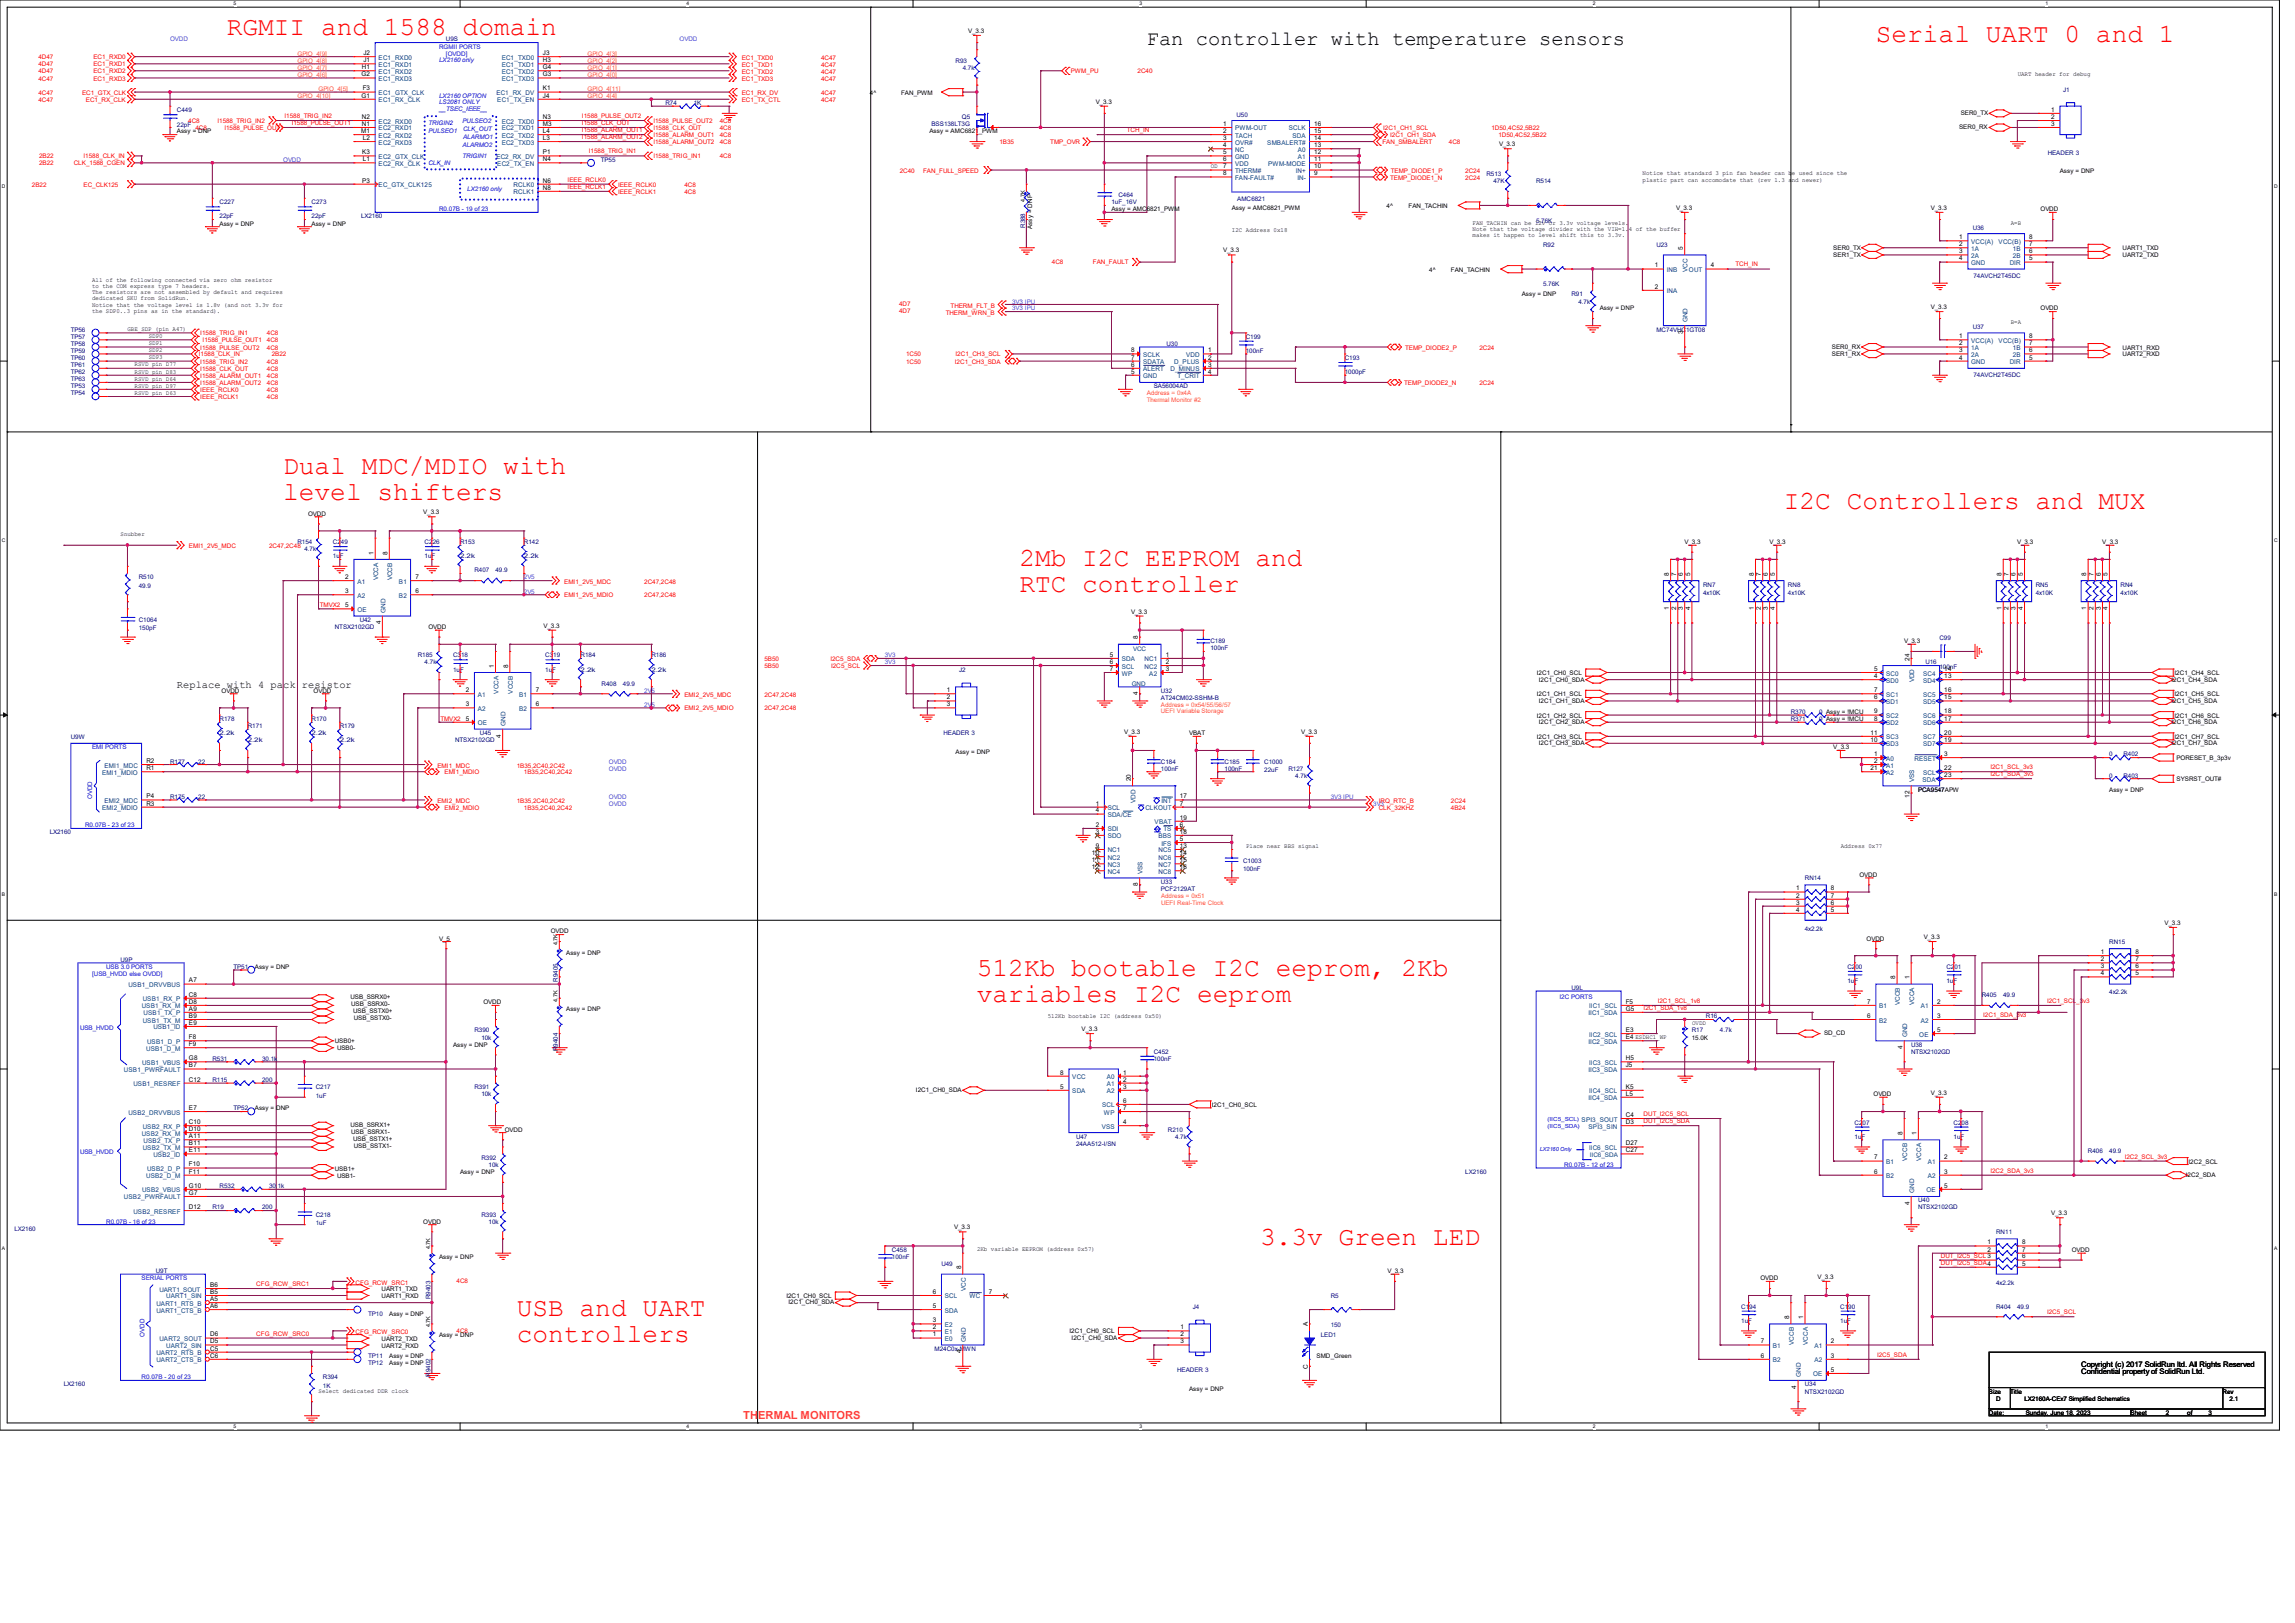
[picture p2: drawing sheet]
<svg xmlns="http://www.w3.org/2000/svg" width="420mm" height="297mm" viewBox="0 0 420 297" stroke-linecap="round" stroke-linejoin="round" font-family="sans-serif">
<defs><g id="words">
<g font-size="4.8" fill="#f00">
<text x="41.5" y="6.4">RGMII and 1588 domain</text>
<text x="343.3" y="7.7">Serial UART 0 and 1</text>
<text x="51.8" y="86.7">Dual MDC/MDIO with</text>
<text x="51.8" y="91.5">level shifters</text>
<text x="326.5" y="93.2">I2C Controllers and MUX</text>
<text x="186.6" y="103.5">2Mb I2C EEPROM and</text>
<text x="186.6" y="108.3">RTC controller</text>
<text x="178.8" y="178.6">512Kb bootable I2C eeprom, 2Kb</text>
<text x="178.8" y="183.4">variables I2C eeprom</text>
<text x="230.6" y="227.9">3.3v Green LED</text>
<text x="94.6" y="240.8">USB and UART</text>
<text x="94.6" y="245.6">controllers</text>
</g>
<text font-size="3.7" x="209.9" y="8.2">Fan controller with temperature sensors</text>
<text font-size="2" fill="#ff8000" x="136" y="259.7">THERMAL MONITORS</text>
<text font-size="1.9" x="32.4" y="125.9">Replace with 4 pack resistor</text>
<g font-size="1.4">
<text x="380.9" y="250.1">Copyright (c) 2017 SolidRun ltd. All Rights Reserved</text>
<text x="380.9" y="251.5">Confidential property of SolidRun Ltd.</text>
</g>
<g font-size="1.2">
<text x="66.5" y="10.1">J2</text>
<text x="66.5" y="11.4">J1</text>
<text x="99.3" y="10.1">J3</text>
<text x="99.3" y="11.4">H3</text>
<text x="66.2" y="14">G2</text>
<text x="66.2" y="17.9">G1</text>
<text x="66.2" y="12.7">H1</text>
<text x="66.4" y="16.6">F3</text>
<text x="99.3" y="12.7">G4</text>
<text x="99.3" y="14">G3</text>
<text x="99.3" y="16.6">K1</text>
<text x="99.3" y="17.9">J4</text>
<text x="66.2" y="21.8">N2</text>
<text x="66.2" y="23">N1</text>
<text x="99.3" y="21.8">N3</text>
<text x="99.3" y="23">M3</text>
<text x="223.8" y="23">1</text>
<text x="240.5" y="23">16</text>
<text x="375.4" y="20.4">1</text>
<text x="375.4" y="21.8">2</text>
<text x="375.4" y="23">3</text>
<text x="66.1" y="24.3">M1</text>
<text x="66.3" y="28.2">K3</text>
<text x="66.4" y="25.6">L2</text>
<text x="66.4" y="29.5">L1</text>
<text x="99.3" y="24.3">L4</text>
<text x="99.3" y="25.6">L3</text>
<text x="99.3" y="28.2">P1</text>
<text x="99.3" y="29.5">N4</text>
<text x="223.8" y="24.3">2</text>
<text x="223.8" y="25.6">3</text>
<text x="223.8" y="26.9">4</text>
<text x="223.8" y="28.2">5</text>
<text x="223.8" y="29.5">6</text>
<text x="240.5" y="29.5">11</text>
<text x="240.5" y="28.2">12</text>
<text x="240.5" y="26.9">13</text>
<text x="240.5" y="25.6">14</text>
<text x="240.5" y="24.3">15</text>
<text x="66.3" y="33.4">P3</text>
<text x="99.3" y="33.4">N6</text>
<text x="99.3" y="34.7">N8</text>
<text x="223.8" y="30.8">7</text>
<text x="223.8" y="32.1">8</text>
<text x="240.5" y="32.1">9</text>
<text x="240.5" y="30.8">10</text>
<text x="188.9" y="41.9" transform="rotate(-90 188.9 41.9)">Assy = DNP</text>
<text x="308" y="45.8" transform="rotate(-90 308 45.8)">5</text>
<text x="358.5" y="43.8">1</text>
<text x="358.5" y="45">2</text>
<text x="358.5" y="46.4">3</text>
<text x="358.5" y="47.7">4</text>
<text x="371.4" y="47.7">5</text>
<text x="371.4" y="46.4">6</text>
<text x="371.4" y="45">7</text>
<text x="371.4" y="43.8">8</text>
<text x="302.8" y="48.9">1</text>
<text x="302.8" y="52.8">2</text>
<text x="313.1" y="48.9">4</text>
<text x="207" y="64.5">8</text>
<text x="207" y="65.8">7</text>
<text x="221.1" y="64.5">1</text>
<text x="221.1" y="65.8">2</text>
<text x="308" y="61.1" transform="rotate(-90 308 61.1)">3</text>
<text x="358.5" y="61.9">1</text>
<text x="358.5" y="63.2">2</text>
<text x="358.5" y="64.5">3</text>
<text x="358.5" y="65.8">4</text>
<text x="371.4" y="65.8">5</text>
<text x="371.4" y="64.5">6</text>
<text x="371.4" y="63.2">7</text>
<text x="371.4" y="61.9">8</text>
<text x="207" y="68.4">5</text>
<text x="207" y="67.1">6</text>
<text x="221.1" y="67.1">3</text>
<text x="221.1" y="68.4">4</text>
<text x="68.4" y="101.5" transform="rotate(-90 68.4 101.5)">1</text>
<text x="70.9" y="101.5" transform="rotate(-90 70.9 101.5)">8</text>
<text x="63.2" y="106">2</text>
<text x="76" y="106">7</text>
<text x="305.4" y="105.4" transform="rotate(-90 305.4 105.4)">8</text>
<text x="306.7" y="105.4" transform="rotate(-90 306.7 105.4)">7</text>
<text x="308" y="105.4" transform="rotate(-90 308 105.4)">6</text>
<text x="309.3" y="105.4" transform="rotate(-90 309.3 105.4)">5</text>
<text x="320.9" y="105.4" transform="rotate(-90 320.9 105.4)">8</text>
<text x="322.3" y="105.4" transform="rotate(-90 322.3 105.4)">7</text>
<text x="323.5" y="105.4" transform="rotate(-90 323.5 105.4)">6</text>
<text x="324.8" y="105.4" transform="rotate(-90 324.8 105.4)">5</text>
<text x="366.3" y="105.4" transform="rotate(-90 366.3 105.4)">8</text>
<text x="367.6" y="105.4" transform="rotate(-90 367.6 105.4)">7</text>
<text x="368.9" y="105.4" transform="rotate(-90 368.9 105.4)">6</text>
<text x="370.2" y="105.4" transform="rotate(-90 370.2 105.4)">5</text>
<text x="381.8" y="105.4" transform="rotate(-90 381.8 105.4)">8</text>
<text x="383.1" y="105.4" transform="rotate(-90 383.1 105.4)">7</text>
<text x="384.4" y="105.4" transform="rotate(-90 384.4 105.4)">6</text>
<text x="385.7" y="105.4" transform="rotate(-90 385.7 105.4)">5</text>
<text x="63.2" y="111.1">5</text>
<text x="63.2" y="108.5">3</text>
<text x="76" y="108.5">6</text>
<text x="305.4" y="111.6" transform="rotate(-90 305.4 111.6)">1</text>
<text x="306.7" y="111.6" transform="rotate(-90 306.7 111.6)">2</text>
<text x="308" y="111.6" transform="rotate(-90 308 111.6)">3</text>
<text x="309.3" y="111.6" transform="rotate(-90 309.3 111.6)">4</text>
<text x="320.9" y="111.6" transform="rotate(-90 320.9 111.6)">1</text>
<text x="322.3" y="111.6" transform="rotate(-90 322.3 111.6)">2</text>
<text x="323.5" y="111.6" transform="rotate(-90 323.5 111.6)">3</text>
<text x="324.8" y="111.6" transform="rotate(-90 324.8 111.6)">4</text>
<text x="366.3" y="111.6" transform="rotate(-90 366.3 111.6)">1</text>
<text x="367.6" y="111.6" transform="rotate(-90 367.6 111.6)">2</text>
<text x="368.9" y="111.6" transform="rotate(-90 368.9 111.6)">3</text>
<text x="370.2" y="111.6" transform="rotate(-90 370.2 111.6)">4</text>
<text x="381.8" y="111.6" transform="rotate(-90 381.8 111.6)">1</text>
<text x="383.1" y="111.6" transform="rotate(-90 383.1 111.6)">2</text>
<text x="384.4" y="111.6" transform="rotate(-90 384.4 111.6)">3</text>
<text x="385.7" y="111.6" transform="rotate(-90 385.7 111.6)">4</text>
<text x="69.7" y="114.3" transform="rotate(-90 69.7 114.3)">4</text>
<text x="208.3" y="117" transform="rotate(-90 208.3 117)">8</text>
<text x="90.4" y="122.2" transform="rotate(-90 90.4 122.2)">1</text>
<text x="93" y="122.2" transform="rotate(-90 93 122.2)">8</text>
<text x="203.1" y="122.8">7</text>
<text x="203.1" y="121.5">6</text>
<text x="203.1" y="120.2">5</text>
<text x="213.3" y="120.2">1</text>
<text x="213.3" y="121.5">2</text>
<text x="213.3" y="122.8">3</text>
<text x="343" y="122.8">5</text>
<text x="343" y="124.1">4</text>
<text x="349.4" y="120.9" transform="rotate(-90 349.4 120.9)">24</text>
<text x="355.8" y="122.8">14</text>
<text x="355.8" y="124.1">13</text>
<text x="85.3" y="131.9">5</text>
<text x="85.3" y="126.7">2</text>
<text x="85.3" y="129.2">3</text>
<text x="98" y="129.2">6</text>
<text x="98" y="126.7">7</text>
<text x="173.3" y="126.7">1</text>
<text x="173.3" y="128">2</text>
<text x="173.3" y="129.2">3</text>
<text x="208.3" y="127.2" transform="rotate(-90 208.3 127.2)">4</text>
<text x="343" y="126.7">7</text>
<text x="343" y="130.6">9</text>
<text x="343" y="128">6</text>
<text x="343" y="131.9">8</text>
<text x="355.8" y="126.7">16</text>
<text x="355.8" y="130.6">18</text>
<text x="355.8" y="128">15</text>
<text x="355.8" y="131.9">17</text>
<text x="91.7" y="135" transform="rotate(-90 91.7 135)">4</text>
<text x="342.3" y="134.5">11</text>
<text x="342.3" y="135.7">10</text>
<text x="355.8" y="134.5">20</text>
<text x="355.8" y="135.7">19</text>
<text x="26.8" y="139.6">R2</text>
<text x="26.8" y="140.9">R1</text>
<text x="206.9" y="142.9" transform="rotate(-90 206.9 142.9)">20</text>
<text x="342.3" y="140.9">21</text>
<text x="343" y="138.3">1</text>
<text x="343" y="139.6">2</text>
<text x="355.8" y="138.3">3</text>
<text x="355.8" y="140.9">22</text>
<text x="355.8" y="142.2">23</text>
<text x="26.8" y="146.1">P4</text>
<text x="26.8" y="147.4">R3</text>
<text x="200.5" y="148.7">4</text>
<text x="200.5" y="147.4">1</text>
<text x="215.9" y="146.1">17</text>
<text x="215.9" y="150">19</text>
<text x="215.9" y="147.4">7</text>
<text x="349.4" y="146" transform="rotate(-90 349.4 146)">12</text>
<text x="200.5" y="155.2">9</text>
<text x="200.5" y="151.3">2</text>
<text x="200.5" y="152.6">3</text>
<text x="215.9" y="155.2">13</text>
<text x="215.9" y="152.6">18</text>
<text x="215.9" y="153.9">5</text>
<text x="215.9" y="151.3">6</text>
<text x="199.8" y="156.5">10</text>
<text x="199.8" y="157.8">11</text>
<text x="199.8" y="159">12</text>
<text x="215.9" y="156.5">14</text>
<text x="215.9" y="157.8">15</text>
<text x="215.9" y="159">16</text>
<text x="208.3" y="162.2" transform="rotate(-90 208.3 162.2)">8</text>
<text x="328.7" y="162.9">1</text>
<text x="328.7" y="164.3">2</text>
<text x="328.7" y="165.5">3</text>
<text x="328.7" y="166.8">4</text>
<text x="335.1" y="166.8">5</text>
<text x="335.1" y="165.5">6</text>
<text x="335.1" y="164.3">7</text>
<text x="335.1" y="162.9">8</text>
<text x="34.6" y="179.8">A7</text>
<text x="346.8" y="179.2" transform="rotate(-90 346.8 179.2)">8</text>
<text x="349.4" y="179.2" transform="rotate(-90 349.4 179.2)">1</text>
<text x="384.4" y="174.6">1</text>
<text x="384.4" y="175.9">2</text>
<text x="384.4" y="177.2">3</text>
<text x="384.4" y="178.5">4</text>
<text x="390.8" y="178.5">5</text>
<text x="390.8" y="177.2">6</text>
<text x="390.8" y="175.9">7</text>
<text x="390.8" y="174.6">8</text>
<text x="34.6" y="183.7">D8</text>
<text x="34.6" y="182.4">C8</text>
<text x="34.6" y="185">A9</text>
<text x="297.5" y="183.7">F5</text>
<text x="297.5" y="185">G5</text>
<text x="341.7" y="183.7">7</text>
<text x="354.5" y="183.7">2</text>
<text x="34.6" y="191.4">F9</text>
<text x="34.6" y="190.2">F8</text>
<text x="34.6" y="187.5">E9</text>
<text x="34.6" y="186.3">B9</text>
<text x="297.5" y="188.8">E3</text>
<text x="297.5" y="190.2">E4 ESDHC1_WP</text>
<text x="341.7" y="186.3">6</text>
<text x="348.2" y="192" transform="rotate(-90 348.2 192)">4</text>
<text x="354.5" y="188.8">5</text>
<text x="354.5" y="186.3">3</text>
<text x="34.6" y="195.3">B7</text>
<text x="34.6" y="197.9">C12</text>
<text x="34.6" y="194">G8</text>
<text x="194" y="196.6">8</text>
<text x="205.6" y="196.6">1</text>
<text x="205.6" y="197.9">2</text>
<text x="297.5" y="194">H5</text>
<text x="297.5" y="195.3">J5</text>
<text x="34.6" y="203.1">E7</text>
<text x="194" y="199.2">5</text>
<text x="205.6" y="199.2">3</text>
<text x="205.6" y="201.8">6</text>
<text x="205.6" y="203.1">7</text>
<text x="297.5" y="199.2">K5</text>
<text x="297.5" y="200.5">L5</text>
<text x="34.6" y="207">D10</text>
<text x="34.6" y="205.7">C10</text>
<text x="34.6" y="209.6">B11</text>
<text x="34.6" y="208.3">A11</text>
<text x="205.6" y="205.7">4</text>
<text x="297.5" y="209.6">D27</text>
<text x="297.5" y="205.7">D3</text>
<text x="297.5" y="204.4">C4</text>
<text x="348.2" y="207.7" transform="rotate(-90 348.2 207.7)">8</text>
<text x="350.7" y="207.7" transform="rotate(-90 350.7 207.7)">1</text>
<text x="34.6" y="214.8">F11</text>
<text x="34.6" y="213.4">F10</text>
<text x="34.6" y="210.9">E11</text>
<text x="297.5" y="210.9">C27</text>
<text x="343" y="214.8">6</text>
<text x="343" y="212.2">7</text>
<text x="355.8" y="212.2">2</text>
<text x="355.8" y="214.8">3</text>
<text x="34.6" y="218.7">G7</text>
<text x="34.6" y="221.2">D12</text>
<text x="34.6" y="217.3">G10</text>
<text x="349.4" y="220.5" transform="rotate(-90 349.4 220.5)">4</text>
<text x="355.8" y="217.3">5</text>
<text x="363.7" y="227.7">1</text>
<text x="370" y="227.7">8</text>
<text x="175.9" y="232.3" transform="rotate(-90 175.9 232.3)">8</text>
<text x="363.7" y="229">2</text>
<text x="370" y="231.6">5</text>
<text x="370" y="230.3">6</text>
<text x="370" y="229">7</text>
<text x="38.5" y="235.5">B6</text>
<text x="38.5" y="236.8">B5</text>
<text x="38.5" y="238.1">A5</text>
<text x="38.5" y="239.4">A6</text>
<text x="170.7" y="236.8">6</text>
<text x="170.7" y="239.4">5</text>
<text x="181" y="236.8">7</text>
<text x="38.5" y="244.6">D6</text>
<text x="38.5" y="245.8">D5</text>
<text x="170.7" y="242">3</text>
<text x="170.7" y="243.2">2</text>
<text x="170.7" y="244.6">1</text>
<text x="216" y="243.2">1</text>
<text x="216" y="244.6">2</text>
<text x="216" y="245.8">3</text>
<text x="239.3" y="242.7" transform="rotate(-90 239.3 242.7)">A</text>
<text x="322.3" y="245.8">7</text>
<text x="327.4" y="241.4" transform="rotate(-90 327.4 241.4)">8</text>
<text x="330" y="241.4" transform="rotate(-90 330 241.4)">1</text>
<text x="335.1" y="245.8">2</text>
<text x="38.5" y="247.1">C5</text>
<text x="38.5" y="248.5">C6</text>
<text x="175.9" y="247.6" transform="rotate(-90 175.9 247.6)">4</text>
<text x="239.3" y="250.5" transform="rotate(-90 239.3 250.5)">C</text>
<text x="322.3" y="248.5">6</text>
<text x="335.1" y="251">5</text>
<text x="335.1" y="248.5">3</text>
<text x="328.7" y="254.1" transform="rotate(-90 328.7 254.1)">4</text>
</g>
<g font-size="1.2" fill="#004080">
<text x="69.3" y="10.9">EC1_RXD0</text>
<text x="91.8" y="10.9">EC1_TXD0</text>
<text x="69.3" y="12.2">EC1_RXD1</text>
<text x="69.3" y="13.5">EC1_RXD2</text>
<text x="69.3" y="14.8">EC1_RXD3</text>
<text x="69.3" y="17.4">EC1_GTX_CLK</text>
<text x="90.8" y="17.4">EC1_RX_DV</text>
<text x="91.8" y="12.2">EC1_TXD1</text>
<text x="91.8" y="13.5">EC1_TXD2</text>
<text x="91.8" y="14.8">EC1_TXD3</text>
<text x="69.3" y="18.7">EC1_RX_CLK</text>
<text x="69.3" y="22.6">EC2_RXD0</text>
<text x="69.3" y="23.9">EC2_RXD1</text>
<text x="91" y="18.7">EC1_TX_EN</text>
<text x="91.8" y="22.6">EC2_TXD0</text>
<text x="91.8" y="23.9">EC2_TXD1</text>
<text x="226" y="23.9">PWM-OUT</text>
<text x="235.9" y="23.9">SCLK</text>
<text x="69.3" y="25.2">EC2_RXD2</text>
<text x="69.3" y="26.5">EC2_RXD3</text>
<text x="69.3" y="29.1">EC2_GTX_CLK</text>
<text x="90.8" y="29.1">EC2_RX_DV</text>
<text x="91.8" y="25.2">EC2_TXD2</text>
<text x="91.8" y="26.5">EC2_TXD3</text>
<text x="226" y="25.2">TACH</text>
<text x="226" y="26.5">OVR#</text>
<text x="226" y="27.8">NC</text>
<text x="226" y="29.1">GND</text>
<text x="231.9" y="26.5">SMBALERT#</text>
<text x="236.5" y="25.2">SDA</text>
<text x="237.5" y="29.1">A1</text>
<text x="237.5" y="27.8">A0</text>
<text x="69.3" y="34.2">EC_GTX_CLK125</text>
<text x="69.3" y="30.4">EC2_RX_CLK</text>
<text x="91" y="30.4">EC2_TX_EN</text>
<text x="94" y="34.2">RCLK0</text>
<text x="94" y="35.6">RCLK1</text>
<text x="226" y="30.4">VDD</text>
<text x="226" y="31.7">THERM#</text>
<text x="226" y="32.9">FAN-FAULT#</text>
<text x="232.1" y="30.4">PWM-MODE</text>
<text x="237.1" y="31.7">IN+</text>
<text x="237.4" y="32.9">IN-</text>
<text x="360.7" y="44.6">VCC(A)</text>
<text x="360.7" y="45.9">1A</text>
<text x="360.7" y="47.2">2A</text>
<text x="365.8" y="44.6">VCC(B)</text>
<text x="368.4" y="47.2">2B</text>
<text x="368.4" y="45.9">1B</text>
<text x="305" y="49.8">INB</text>
<text x="305" y="53.7">INA</text>
<text x="308.8" y="49.7" transform="rotate(-90 308.8 49.7)">VCC</text>
<text x="309.1" y="49.8">OUT</text>
<text x="360.7" y="48.5">GND</text>
<text x="367.8" y="48.5">DIR</text>
<text x="308.8" y="59" transform="rotate(-90 308.8 59)">GND</text>
<text x="209.2" y="65.3">SCLK</text>
<text x="217.1" y="65.3">VDD</text>
<text x="360.7" y="62.7">VCC(A)</text>
<text x="360.7" y="64.1">1A</text>
<text x="360.7" y="65.3">2A</text>
<text x="365.8" y="62.7">VCC(B)</text>
<text x="368.4" y="65.3">2B</text>
<text x="368.4" y="64.1">1B</text>
<text x="209.2" y="66.6">SDATA</text>
<text x="209.2" y="69.2">GND</text>
<text x="209.2" y="67.9">ALERT</text>
<text x="214.2" y="67.9">D_MINUS</text>
<text x="214.9" y="66.6">D_PLUS</text>
<text x="215.5" y="69.2">T_CRIT</text>
<text x="360.7" y="66.6">GND</text>
<text x="367.8" y="66.6">DIR</text>
<text x="65.4" y="106.8">A1</text>
<text x="69.2" y="106.2" transform="rotate(-90 69.2 106.2)">VCCA</text>
<text x="71.8" y="106.2" transform="rotate(-90 71.8 106.2)">VCCB</text>
<text x="73" y="106.8">B1</text>
<text x="65.4" y="112">OE</text>
<text x="65.4" y="109.4">A2</text>
<text x="70.5" y="112.1" transform="rotate(-90 70.5 112.1)">GND</text>
<text x="73" y="109.4">B2</text>
<text x="205.3" y="123.6">WP</text>
<text x="205.3" y="122.3">SCL</text>
<text x="205.3" y="121">SDA</text>
<text x="209.4" y="121">NC1</text>
<text x="209.4" y="122.3">NC2</text>
<text x="210.3" y="123.6">A2</text>
<text x="345.2" y="123.6">SC0</text>
<text x="345.2" y="124.9">SD0</text>
<text x="350.3" y="124.9" transform="rotate(-90 350.3 124.9)">VDD</text>
<text x="352" y="123.6">SC4</text>
<text x="352" y="124.9">SD4</text>
<text x="87.5" y="127.5">A1</text>
<text x="87.5" y="130.1">A2</text>
<text x="91.2" y="126.9" transform="rotate(-90 91.2 126.9)">VCCA</text>
<text x="93.8" y="126.9" transform="rotate(-90 93.8 126.9)">VCCB</text>
<text x="95" y="130.1">B2</text>
<text x="95" y="127.5">B1</text>
<text x="345.2" y="127.5">SC1</text>
<text x="345.2" y="131.4">SC2</text>
<text x="345.2" y="128.8">SD1</text>
<text x="352" y="127.5">SC5</text>
<text x="352" y="131.4">SC6</text>
<text x="352" y="128.8">SD5</text>
<text x="87.5" y="132.7">OE</text>
<text x="92.5" y="132.8" transform="rotate(-90 92.5 132.8)">GND</text>
<text x="345.2" y="135.3">SC3</text>
<text x="345.2" y="132.7">SD2</text>
<text x="345.2" y="136.6">SD3</text>
<text x="352" y="135.3">SC7</text>
<text x="352" y="132.7">SD6</text>
<text x="352" y="136.6">SD7</text>
<text x="18.7" y="141.8">EMI1_MDIO</text>
<text x="19.1" y="140.5">EMI1_MDC</text>
<text x="345.2" y="139.2">A0</text>
<text x="345.2" y="140.5">A1</text>
<text x="345.2" y="141.8">A2</text>
<text x="350.3" y="143.2" transform="rotate(-90 350.3 143.2)">VSS</text>
<text x="350.4" y="139.2">RESET</text>
<text x="351.8" y="143">SDA</text>
<text x="352" y="141.8">SCL</text>
<text x="18.7" y="148.3">EMI2_MDIO</text>
<text x="19.1" y="146.9">EMI2_MDC</text>
<text x="202.7" y="149.5">SDA/CE</text>
<text x="202.7" y="148.3">SCL</text>
<text x="207.8" y="146.9" transform="rotate(-90 207.8 146.9)">VDD</text>
<text x="209.6" y="148.3">CLKOUT</text>
<text x="212.5" y="146.9">INT</text>
<text x="202.7" y="156">NC1</text>
<text x="202.7" y="152.1">SDI</text>
<text x="202.7" y="153.4">SDO</text>
<text x="211.3" y="150.8">VBAT</text>
<text x="212" y="153.4">BBS</text>
<text x="212" y="156">NC5</text>
<text x="212.5" y="154.7">IFS</text>
<text x="212.9" y="152.1">TS</text>
<text x="202.7" y="157.3">NC2</text>
<text x="202.7" y="158.6">NC3</text>
<text x="202.7" y="159.9">NC4</text>
<text x="209.1" y="160" transform="rotate(-90 209.1 160)">VSS</text>
<text x="212" y="157.3">NC6</text>
<text x="212" y="158.6">NC7</text>
<text x="212" y="159.9">NC8</text>
<text x="23.5" y="180.6">USB1_DRVVBUS</text>
<text x="25.9" y="184.5">USB1_RX_M</text>
<text x="26.1" y="183.2">USB1_RX_P</text>
<text x="26.3" y="185.8">USB1_TX_P</text>
<text x="290.7" y="185.8">IIC1_SDA</text>
<text x="290.8" y="184.5">IIC1_SCL</text>
<text x="343.9" y="184.5">B1</text>
<text x="347.7" y="183.9" transform="rotate(-90 347.7 183.9)">VCCB</text>
<text x="350.3" y="183.9" transform="rotate(-90 350.3 183.9)">VCCA</text>
<text x="351.5" y="184.5">A1</text>
<text x="26.1" y="187.1">USB1_TX_M</text>
<text x="26.9" y="191">USB1_D_P</text>
<text x="28.1" y="188.4">USB1_ID</text>
<text x="290.7" y="191">IIC2_SDA</text>
<text x="290.8" y="189.7">IIC2_SCL</text>
<text x="343.9" y="187.1">B2</text>
<text x="349" y="189.8" transform="rotate(-90 349 189.8)">GND</text>
<text x="351.2" y="189.7">OE</text>
<text x="351.5" y="187.1">A2</text>
<text x="22.7" y="196.2">USB1_PWRFAULT</text>
<text x="26" y="194.9">USB1_VBUS</text>
<text x="26.8" y="192.3">USB1_D_M</text>
<text x="196.2" y="197.5">VCC</text>
<text x="202.5" y="197.5">A0</text>
<text x="290.7" y="196.2">IIC3_SDA</text>
<text x="290.8" y="194.9">IIC3_SCL</text>
<text x="23.5" y="204">USB2_DRVVBUS</text>
<text x="24.4" y="198.8">USB1_RESREF</text>
<text x="196.2" y="200.1">SDA</text>
<text x="201.7" y="202.6">SCL</text>
<text x="202" y="204">WP</text>
<text x="202.5" y="198.8">A1</text>
<text x="202.5" y="200.1">A2</text>
<text x="290.7" y="201.3">IIC4_SDA</text>
<text x="290.8" y="200.1">IIC4_SCL</text>
<text x="25.9" y="207.8">USB2_RX_M</text>
<text x="26.1" y="206.5">USB2_RX_P</text>
<text x="26.3" y="209.1">USB2_TX_P</text>
<text x="201.6" y="206.5">VSS</text>
<text x="289.4" y="205.2">SPI3_SOUT</text>
<text x="290.7" y="206.5">SPI3_SIN</text>
<text x="26.1" y="210.4">USB2_TX_M</text>
<text x="26.8" y="215.6">USB2_D_M</text>
<text x="26.9" y="214.3">USB2_D_P</text>
<text x="28.1" y="211.7">USB2_ID</text>
<text x="290.8" y="210.4">IIC6_SCL</text>
<text x="345.2" y="215.6">B2</text>
<text x="345.2" y="213">B1</text>
<text x="349" y="212.4" transform="rotate(-90 349 212.4)">VCCB</text>
<text x="351.6" y="212.4" transform="rotate(-90 351.6 212.4)">VCCA</text>
<text x="352.8" y="213">A1</text>
<text x="352.8" y="215.6">A2</text>
<text x="22.7" y="219.5">USB2_PWRFAULT</text>
<text x="26" y="218.2">USB2_VBUS</text>
<text x="350.3" y="218.3" transform="rotate(-90 350.3 218.3)">GND</text>
<text x="352.6" y="218.2">OE</text>
<text x="24.4" y="222.1">USB2_RESREF</text>
<text x="28.6" y="238.9">UART1_RTS_B</text>
<text x="30.4" y="237.6">UART1_SIN</text>
<text x="172.9" y="237.6">SCL</text>
<text x="176.7" y="236.3" transform="rotate(-90 176.7 236.3)">VCC</text>
<text x="177.4" y="237.6">WC</text>
<text x="28.6" y="240.2">UART1_CTS_B</text>
<text x="29.2" y="245.4">UART2_SOUT</text>
<text x="172.9" y="240.2">SDA</text>
<text x="172.9" y="242.8">E2</text>
<text x="172.9" y="244.1">E1</text>
<text x="172.9" y="245.4">E0</text>
<text x="176.7" y="245.5" transform="rotate(-90 176.7 245.5)">GND</text>
<text x="28.6" y="248">UART2_RTS_B</text>
<text x="28.6" y="249.3">UART2_CTS_B</text>
<text x="30.4" y="246.7">UART2_SIN</text>
<text x="324.5" y="249.3">B2</text>
<text x="324.5" y="246.7">B1</text>
<text x="328.3" y="246.1" transform="rotate(-90 328.3 246.1)">VCCB</text>
<text x="329.6" y="252" transform="rotate(-90 329.6 252)">GND</text>
<text x="330.8" y="246.1" transform="rotate(-90 330.8 246.1)">VCCA</text>
<text x="331.8" y="251.9">OE</text>
<text x="332.1" y="246.7">A1</text>
<text x="332.1" y="249.3">A2</text>
</g>
<g font-size="1.2" fill="#000080">
<text x="187.6" y="41.7" transform="rotate(-90 187.6 41.7)">R388</text>
<text x="102.1" y="179.7" transform="rotate(-90 102.1 179.7)">R9405</text>
<text x="102.1" y="192.4" transform="rotate(-90 102.1 192.4)">R9404</text>
<text x="78.8" y="237.7" transform="rotate(-90 78.8 237.7)">R9403</text>
<text x="78.8" y="252" transform="rotate(-90 78.8 252)">R9402</text>
</g>
<g font-size="1.2" fill="#00f">
<text x="16.9" y="146.3" transform="rotate(-90 16.9 146.3)">OVDD</text>
<text x="26.5" y="244.6" transform="rotate(-90 26.5 244.6)">OVDD</text>
</g>
<g font-size="1.1" fill="#f00">
<text x="7" y="10.8">4D47</text>
<text x="17.1" y="10.8">EC1_RXD0</text>
<text x="135.8" y="11">EC1_TXD0</text>
<text x="150.3" y="11">4C47</text>
<text x="7" y="13.4">4D47</text>
<text x="7" y="12.1">4D47</text>
<text x="7" y="14.7">4C47</text>
<text x="7" y="17.4">4C47</text>
<text x="15" y="17.4">EC1_GTX_CLK</text>
<text x="17.1" y="13.4">EC1_RXD2</text>
<text x="17.1" y="12.1">EC1_RXD1</text>
<text x="17.1" y="14.7">EC1_RXD3</text>
<text x="135.8" y="12.3">EC1_TXD1</text>
<text x="135.8" y="13.5">EC1_TXD2</text>
<text x="135.8" y="14.9">EC1_TXD3</text>
<text x="135.8" y="17.3">EC1_RX_DV</text>
<text x="150.3" y="12.3">4C47</text>
<text x="150.3" y="13.5">4C47</text>
<text x="150.3" y="14.9">4C47</text>
<text x="150.3" y="17.3">4C47</text>
<text x="196" y="13.4">PWM_PU</text>
<text x="208.2" y="13.4">2C40</text>
<text x="7" y="18.6">4C47</text>
<text x="15.7" y="18.6">EC1_RX_CLK</text>
<text x="34.5" y="22.5">4C8</text>
<text x="35.8" y="23.8">4C8</text>
<text x="39.8" y="22.5">I1588_TRIG_IN2</text>
<text x="41.1" y="23.8">I1588_PULSE_OUT1</text>
<text x="52.1" y="21.6">I1588_TRIG_IN2</text>
<text x="53.4" y="22.9">I1588_PULSE_OUT1</text>
<text x="106.5" y="21.6">I1588_PULSE_OUT2</text>
<text x="106.5" y="22.9">I1588_CLK_OUT</text>
<text x="119.6" y="22.5">I1588_PULSE_OUT2</text>
<text x="119.6" y="23.8">I1588_CLK_OUT</text>
<text x="131.7" y="22.5">4C8</text>
<text x="131.7" y="23.8">4C8</text>
<text x="135.8" y="18.8">EC1_TX_CTL</text>
<text x="150.3" y="18.8">4C47</text>
<text x="253.1" y="23.8">I2C1_CH1_SCL</text>
<text x="272.9" y="23.8">1D50,4C52,5B22</text>
<text x="7.2" y="29">2B22</text>
<text x="15.3" y="29">I1588_CLK_IN</text>
<text x="106.5" y="24.2">I1588_ALARM_OUT1</text>
<text x="106.5" y="25.4">I1588_ALARM_OUT2</text>
<text x="107.8" y="28.1">I1588_TRIG_IN1</text>
<text x="119.6" y="25.1">I1588_ALARM_OUT1</text>
<text x="119.6" y="26.4">I1588_ALARM_OUT2</text>
<text x="119.6" y="29">I1588_TRIG_IN1</text>
<text x="131.7" y="25.1">4C8</text>
<text x="131.7" y="26.4">4C8</text>
<text x="131.7" y="29">4C8</text>
<text x="182.9" y="26.4">1B35</text>
<text x="192.2" y="26.4">TMP_OVR</text>
<text x="206.2" y="24.2">TCH_IN</text>
<text x="253" y="26.4">FAN_SMBALERT</text>
<text x="254.4" y="25.1">I2C1_CH1_SDA</text>
<text x="265.2" y="26.4">4C8</text>
<text x="274.2" y="25.1">1D50,4C52,5B22</text>
<text x="5.8" y="34.2">2B22</text>
<text x="7.2" y="30.3">2B22</text>
<text x="13.5" y="30.3">CLK_1588_CGEN</text>
<text x="15.3" y="34.2">EC_CLK125</text>
<text x="103.9" y="33.2">IEEE_RCLK0</text>
<text x="103.9" y="34.5">IEEE_RCLK1</text>
<text x="113.1" y="34.2">IEEE_RCLK0</text>
<text x="113.1" y="35.4">IEEE_RCLK1</text>
<text x="125.3" y="34.2">4C8</text>
<text x="125.3" y="35.4">4C8</text>
<text x="164.7" y="31.6">2C40</text>
<text x="168.9" y="31.6">FAN_FULL_SPEED</text>
<text x="254.4" y="32.9">TEMP_DIODE1_N</text>
<text x="254.5" y="31.6">TEMP_DIODE1_P</text>
<text x="268.2" y="32.9">2C24</text>
<text x="268.2" y="31.6">2C24</text>
<text x="192.5" y="48.4">4C8</text>
<text x="200" y="48.4">FAN_FAULT</text>
<text x="317.6" y="48.8">TCH_IN</text>
<text x="164.5" y="56">4D7</text>
<text x="164.5" y="57.3">4D7</text>
<text x="173.1" y="57.6">THERM_WRN_B</text>
<text x="174" y="56.3">THERM_FLT_B</text>
<text x="36.4" y="65.2">I1588_CLK_IN</text>
<text x="36.7" y="64">I1588_PULSE_OUT2</text>
<text x="36.7" y="61.3">I1588_TRIG_IN1</text>
<text x="37.1" y="62.7">I1588_PULSE_OUT1</text>
<text x="48.8" y="64">4C8</text>
<text x="48.8" y="61.3">4C8</text>
<text x="48.8" y="62.7">4C8</text>
<text x="49.7" y="65.2">2B22</text>
<text x="165.8" y="65.2">1C50</text>
<text x="174.9" y="65.2">I2C1_CH3_SCL</text>
<text x="257.2" y="64">TEMP_DIODE2_P</text>
<text x="270.7" y="64">2C24</text>
<text x="36.7" y="67.8">I1588_CLK_OUT</text>
<text x="36.7" y="69.1">I1588_ALARM_OUT1</text>
<text x="36.7" y="70.4">I1588_ALARM_OUT2</text>
<text x="36.7" y="71.7">IEEE_RCLK0</text>
<text x="36.7" y="66.5">I1588_TRIG_IN2</text>
<text x="48.8" y="67.8">4C8</text>
<text x="48.8" y="69.1">4C8</text>
<text x="48.8" y="70.4">4C8</text>
<text x="48.8" y="71.7">4C8</text>
<text x="48.8" y="66.5">4C8</text>
<text x="165.8" y="66.5">1C50</text>
<text x="174.7" y="66.5">I2C1_CH3_SDA</text>
<text x="257" y="70.4">TEMP_DIODE2_N</text>
<text x="270.7" y="70.4">2C24</text>
<text x="36.7" y="73">IEEE_RCLK1</text>
<text x="48.8" y="73">4C8</text>
<text x="34.6" y="100.3">EMI1_2V5_MDC</text>
<text x="49.2" y="100.3">2C47,2C48</text>
<text x="103.2" y="106.8">EMI1_2V5_MDC</text>
<text x="117.9" y="106.8">2C47,2C48</text>
<text x="58.5" y="111.2">TMVX2</text>
<text x="103.2" y="109.3">EMI1_2V5_MDIO</text>
<text x="117.9" y="109.3">2C47,2C48</text>
<text x="139.9" y="120.9">5B50</text>
<text x="139.9" y="122.3">5B50</text>
<text x="152" y="120.9">I2C5_SDA</text>
<text x="152.1" y="122.3">I2C5_SCL</text>
<text x="80.6" y="131.9">TMVX2</text>
<text x="125.3" y="130">EMI2_2V5_MDIO</text>
<text x="125.3" y="127.6">EMI2_2V5_MDC</text>
<text x="139.9" y="130">2C47,2C48</text>
<text x="139.9" y="127.6">2C47,2C48</text>
<text x="80" y="140.5">EMI1_MDC</text>
<text x="81.4" y="141.7">EMI1_MDIO</text>
<text x="94.6" y="140.5">1B35,2C40,2C42</text>
<text x="95.9" y="141.7">1B35,2C40,2C42</text>
<text x="364.2" y="140.8">I2C1_SCL_3v3</text>
<text x="364.2" y="142">I2C1_SDA_3v3</text>
<text x="80" y="147">EMI2_MDC</text>
<text x="81.4" y="148.2">EMI2_MDIO</text>
<text x="94.6" y="147">1B35,2C40,2C42</text>
<text x="95.9" y="148.2">1B35,2C40,2C42</text>
<text x="252.3" y="148.3">CLK_32KHZ</text>
<text x="252.3" y="147">IRQ_RTC_B</text>
<text x="265.5" y="148.3">4B24</text>
<text x="265.5" y="147">2C24</text>
<text x="300.8" y="184.8">I2C1_SDA_1v8</text>
<text x="303.4" y="183.5">I2C1_SCL_1v8</text>
<text x="374.6" y="183.5">I2C1_SCL_3v3</text>
<text x="362.9" y="186.1">I2C1_SDA_3v3</text>
<text x="300.8" y="205.5">DUT_I2C5_SDA</text>
<text x="300.8" y="204.2">DUT_I2C5_SCL</text>
<text x="364.2" y="214.6">I2C2_SDA_3v3</text>
<text x="388.8" y="212">I2C2_SCL_3v3</text>
<text x="355.2" y="230.1">DUT_I2C5_SCL 3</text>
<text x="355.2" y="231.4">DUT_I2C5_SDA4</text>
<text x="46.9" y="235.3">CFG_RCW_SRC1</text>
<text x="65.1" y="235.1">CFG_RCW_SRC1</text>
<text x="83.6" y="234.8">4C8</text>
<text x="46.9" y="244.4">CFG_RCW_SRC0</text>
<text x="65.1" y="244.1">CFG_RCW_SRC0</text>
<text x="83.6" y="243.9">4C8</text>
<text x="374.6" y="240.5">I2C5_SCL</text>
<text x="343.5" y="248.3">I2C5_SDA</text>
</g>
<g font-size="1.1" fill="#8000ff">
<text x="31.1" y="7.6">OVDD</text>
<text x="124.4" y="7.6">OVDD</text>
<text x="51.8" y="29.6">OVDD</text>
<text x="185.2" y="55.5">3V3 IPU</text>
<text x="185.2" y="56.8">3V3 IPU</text>
<text x="95.9" y="106">2V5</text>
<text x="95.9" y="108.6">2V5</text>
<text x="161.9" y="120.3">3V3</text>
<text x="161.9" y="121.6">3V3</text>
<text x="117.9" y="126.8">2V5</text>
<text x="117.9" y="129.4">2V5</text>
<text x="111.4" y="139.7">OVDD</text>
<text x="111.4" y="141">OVDD</text>
<text x="111.4" y="146.2">OVDD</text>
<text x="111.4" y="147.5">OVDD</text>
<text x="243.5" y="146.2">3V3 IPU</text>
<text x="251.3" y="147.5">3V3</text>
</g>
<g font-size="1.1" fill="#ff8000">
<text x="54.4" y="10.2">GPIO_4[9]</text>
<text x="54.4" y="11.5">GPIO_4[8]</text>
<text x="107.5" y="10.2">GPIO_4[3]</text>
<text x="107.5" y="11.5">GPIO_4[2]</text>
<text x="54.4" y="12.8">GPIO_4[7]</text>
<text x="54.4" y="14.1">GPIO_4[6]</text>
<text x="54.4" y="17.9">GPIO_4[10]</text>
<text x="58.3" y="16.7">GPIO_4[5]</text>
<text x="107.5" y="12.8">GPIO_4[1]</text>
<text x="107.5" y="14.1">GPIO_4[0]</text>
<text x="107.5" y="16.7">GPIO_4[11]</text>
<text x="107.5" y="17.9">GPIO_4[4]</text>
<text x="209.9" y="72.3">Address = 0x4A</text>
<text x="209.9" y="73.5">Thermal Monitor #2</text>
<text x="212.5" y="129.4">Address = 0x54/55/56/57</text>
<text x="212.5" y="130.6">UEFI Variable Storage</text>
<text x="212.5" y="164.3">Address = 0x51</text>
<text x="212.5" y="165.5">UEFI Real-Time Clock</text>
</g>
<g font-size="1.1" fill="#00f">
<text x="80.3" y="8.9">RGMII PORTS</text>
<text x="80.3" y="11.4">LX2160 only</text>
<text x="81.6" y="10.2">[OVDD]</text>
<text x="80.3" y="17.9">LX2160 OPTION</text>
<text x="78.4" y="22.8">TRIGIN2</text>
<text x="80.3" y="19.1">LS2081 ONLY</text>
<text x="80.3" y="20.3">__TSEC_IEEE__</text>
<text x="84.6" y="22.6">PULSEO2</text>
<text x="78.4" y="24.3">PULSEO1</text>
<text x="84.6" y="28.9">TRIGIN1</text>
<text x="84.6" y="26.8">ALARMO2</text>
<text x="84.7" y="24">CLK_OUT</text>
<text x="84.7" y="25.4">ALARMO1</text>
<text x="78.4" y="30.2">CLK_IN</text>
<text x="85.5" y="35">LX2160 only</text>
<text x="80.3" y="38.7">R0.07B - 19 of 23</text>
<text x="16.8" y="137.1">EMI PORTS</text>
<text x="15.6" y="151.4">R0.07B - 23 of 23</text>
<text x="16.8" y="178.6">[USB_HVDD else OVDD]</text>
<text x="19.4" y="177.3">USB 3.0 PORTS</text>
<text x="285.4" y="182.8">I2C PORTS</text>
<text x="14.6" y="188.4">USB_HVDD</text>
<text x="14.6" y="211.1">USB_HVDD</text>
<text x="286.3" y="213.6">R0.07B - 12 of 23</text>
<text x="19.4" y="223.9">R0.07B - 16 of 23</text>
<text x="25.9" y="234.3">SERIAL PORTS</text>
<text x="25.9" y="252.4">R0.07B - 20 of 23</text>
</g>
<g font-size="1.1" fill="#000080">
<text x="81.6" y="7.6">U9S</text>
<text x="174.9" y="11.5">R93</text>
<text x="176.2" y="12.8">4.7k</text>
<text x="377.6" y="16.8">J1</text>
<text x="32.4" y="20.5">C449</text>
<text x="32.4" y="23.2">22pF</text>
<text x="121.8" y="19.3">R74</text>
<text x="126.9" y="19.3">1K</text>
<text x="170.5" y="23">BSS138LT3G</text>
<text x="176" y="21.8">Q5</text>
<text x="226.3" y="21.3">U50</text>
<text x="110" y="29.6">TP55</text>
<text x="374.7" y="28.3">HEADER 3</text>
<text x="272" y="32.2">R513</text>
<text x="273.3" y="33.5">47K</text>
<text x="281.1" y="33.5">R514</text>
<text x="40.2" y="37.4">C227</text>
<text x="40.2" y="40">22pF</text>
<text x="57" y="37.4">C273</text>
<text x="57" y="40">22pF</text>
<text x="66.1" y="40">LX2160</text>
<text x="203.4" y="37.4">1uF_16V</text>
<text x="204.7" y="36.1">C464</text>
<text x="226.4" y="36.7">AMC6821</text>
<text x="281.1" y="40.8">5.76K</text>
<text x="282.4" y="45.2">R92</text>
<text x="303.1" y="45.2">U23</text>
<text x="361" y="42">U36</text>
<text x="282.4" y="52.4">5.76K</text>
<text x="361.2" y="50.8">74AVCH2T45DC</text>
<text x="287.6" y="54.2">R91</text>
<text x="288.9" y="55.5">4.7k</text>
<text x="13" y="60.7">TP56</text>
<text x="13" y="63.3">TP58</text>
<text x="13" y="65.9">TP60</text>
<text x="13" y="62">TP57</text>
<text x="13" y="64.6">TP59</text>
<text x="213.5" y="63.3">U30</text>
<text x="228" y="62">C199</text>
<text x="228" y="64.6">100nF</text>
<text x="246.1" y="65.9">C193</text>
<text x="303.1" y="60.7">MC74VHC1GT08</text>
<text x="361" y="60.2">U37</text>
<text x="13" y="69.8">TP63</text>
<text x="13" y="68.5">TP62</text>
<text x="13" y="71.1">TP53</text>
<text x="13" y="67.2">TP61</text>
<text x="211.1" y="71.1">SA56004AD</text>
<text x="246.1" y="68.5">1000pF</text>
<text x="361.2" y="69">74AVCH2T45DC</text>
<text x="13" y="72.3">TP54</text>
<text x="54.4" y="99.6">R154</text>
<text x="55.7" y="100.9">4.7k</text>
<text x="60.9" y="99.6">C249</text>
<text x="77.7" y="99.6">C226</text>
<text x="84.2" y="99.6">R153</text>
<text x="95.9" y="99.6">R142</text>
<text x="25.4" y="106">R510</text>
<text x="25.4" y="107.6">49.9</text>
<text x="60.9" y="102.2">1uF</text>
<text x="77.7" y="102.2">1uF</text>
<text x="84.2" y="102.2">2.2k</text>
<text x="86.8" y="104.7">R407</text>
<text x="90.7" y="104.7">49.9</text>
<text x="95.9" y="102.2">2.2k</text>
<text x="311.7" y="107.4">RN7</text>
<text x="327.2" y="107.4">RN8</text>
<text x="372.5" y="107.4">RN5</text>
<text x="388.1" y="107.4">RN4</text>
<text x="25.4" y="113.8">C1064</text>
<text x="65.8" y="113.8">U42</text>
<text x="311.7" y="108.9">4x10K</text>
<text x="327.2" y="108.9">4x10K</text>
<text x="372.5" y="108.9">4x10K</text>
<text x="388.1" y="108.9">4x10K</text>
<text x="25.4" y="115.4">150pF</text>
<text x="61.3" y="115.1">NTSX2102GD</text>
<text x="221.5" y="117.7">C189</text>
<text x="221.5" y="119">100nF</text>
<text x="354.9" y="117.1">C99</text>
<text x="76.4" y="120.3">R185</text>
<text x="77.7" y="121.6">4.7k</text>
<text x="82.9" y="120.3">C318</text>
<text x="82.9" y="122.9">1uF</text>
<text x="99.8" y="120.3">C319</text>
<text x="99.8" y="122.9">1uF</text>
<text x="106.2" y="120.3">R184</text>
<text x="106.3" y="122.9">2.2k</text>
<text x="110.1" y="125.5">R408</text>
<text x="114" y="125.5">49.9</text>
<text x="119.2" y="120.3">R186</text>
<text x="119.2" y="122.9">2.2k</text>
<text x="175.5" y="123">J2</text>
<text x="352.4" y="121.6">U16</text>
<text x="354.9" y="122.4">100nF</text>
<text x="40.2" y="132">R178</text>
<text x="57" y="132">R170</text>
<text x="212.5" y="126.8">U32</text>
<text x="212.5" y="128.1">AT24CM02-SSHM-B</text>
<text x="327.7" y="130.6">R370</text>
<text x="327.7" y="132">R371</text>
<text x="332.9" y="130.6">0 Assy = !MCU</text>
<text x="332.9" y="132">0 Assy = !MCU</text>
<text x="13" y="135.2">U9W</text>
<text x="40.2" y="134.5">2.2k</text>
<text x="45.3" y="133.3">R171</text>
<text x="45.3" y="135.8">2.2k</text>
<text x="57" y="134.5">2.2k</text>
<text x="62.2" y="133.3">R179</text>
<text x="62.2" y="135.8">2.2k</text>
<text x="83.3" y="135.8">NTSX2102GD</text>
<text x="87.8" y="134.5">U45</text>
<text x="172.7" y="134.5">HEADER 3</text>
<text x="31.1" y="139.7">R177</text>
<text x="36.3" y="139.7">22</text>
<text x="212.5" y="139.7">C184</text>
<text x="212.5" y="141">100nF</text>
<text x="224.1" y="139.7">C185</text>
<text x="224.1" y="141">100nF</text>
<text x="231.4" y="139.7">C1000</text>
<text x="231.4" y="141.3">22uF</text>
<text x="235.8" y="141">R127</text>
<text x="237" y="142.3">4.7k</text>
<text x="386" y="138.4">0</text>
<text x="386" y="142.3">0</text>
<text x="388.6" y="138.4">R402</text>
<text x="388.6" y="142.3">R403</text>
<text x="31.1" y="146.2">R175</text>
<text x="36.3" y="146.2">22</text>
<text x="351" y="144.9">PCA9547</text>
<text x="9.1" y="152.7">LX2160</text>
<text x="212.5" y="161.8">U33</text>
<text x="227.5" y="157.9">C1003</text>
<text x="227.5" y="159.4">100nF</text>
<text x="330.3" y="161.1">RN14</text>
<text x="212.5" y="163">PCF2129AT</text>
<text x="330.3" y="170.3">4x2.2k</text>
<text x="386" y="172.8">RN15</text>
<text x="22.1" y="176">U9P</text>
<text x="42.8" y="177.3">TP51</text>
<text x="338.1" y="177.3">C200</text>
<text x="338.1" y="179.9">1uF</text>
<text x="356.2" y="177.3">C201</text>
<text x="356.2" y="179.9">1uF</text>
<text x="287.6" y="181.2">U9L</text>
<text x="362.7" y="182.5">R405</text>
<text x="366.6" y="182.5">49.9</text>
<text x="386" y="181.9">4x2.2k</text>
<text x="86.8" y="188.9">R390</text>
<text x="88.1" y="190.2">10k</text>
<text x="309.6" y="188.9">R17</text>
<text x="312.2" y="186.4">R16</text>
<text x="314.8" y="188.9">4.7k</text>
<text x="349.7" y="191.6">U38</text>
<text x="38.9" y="194.1">R531</text>
<text x="48" y="194.1">30.1k</text>
<text x="211.1" y="192.8">C452</text>
<text x="211.1" y="194.1">100nF</text>
<text x="349.7" y="192.8">NTSX2102GD</text>
<text x="38.9" y="198">R115</text>
<text x="42.8" y="203.2">TP52</text>
<text x="48" y="198">200</text>
<text x="57.8" y="199.3">C217</text>
<text x="57.8" y="200.9">1uF</text>
<text x="86.8" y="199.3">R391</text>
<text x="88.1" y="200.6">10k</text>
<text x="196.9" y="208.4">U47</text>
<text x="196.9" y="209.7">24AA512-I/SN</text>
<text x="213.7" y="207.1">R210</text>
<text x="215" y="208.4">4.7k</text>
<text x="339.4" y="205.8">C207</text>
<text x="339.4" y="208.4">1uF</text>
<text x="357.5" y="205.8">C208</text>
<text x="357.5" y="208.4">1uF</text>
<text x="88.1" y="212.3">R392</text>
<text x="89.4" y="213.6">10k</text>
<text x="268.2" y="214.8">LX2160</text>
<text x="382.1" y="211">R406</text>
<text x="386" y="211">49.9</text>
<text x="38.9" y="221.3">R19</text>
<text x="40.2" y="217.5">R532</text>
<text x="48" y="221.3">200</text>
<text x="49.2" y="217.5">30.1k</text>
<text x="351" y="220">U40</text>
<text x="351" y="221.3">NTSX2102GD</text>
<text x="2.6" y="225.2">LX2160</text>
<text x="57.8" y="222.6">C218</text>
<text x="57.8" y="224.2">1uF</text>
<text x="88.1" y="222.6">R393</text>
<text x="89.4" y="223.9">10k</text>
<text x="365.3" y="225.9">RN11</text>
<text x="28.5" y="233">U9T</text>
<text x="163.2" y="229.1">C458</text>
<text x="163.2" y="230.4">100nF</text>
<text x="172.3" y="231.7">U49</text>
<text x="218.3" y="239.6">J4</text>
<text x="243.5" y="237.5">R5</text>
<text x="318.7" y="239.5">C194</text>
<text x="336.8" y="239.5">C190</text>
<text x="365.3" y="239.5">R404</text>
<text x="365.3" y="235.1">4x2.2k</text>
<text x="369.2" y="239.5">49.9</text>
<text x="67.4" y="240.7">TP10</text>
<text x="241.7" y="244.6">LED1</text>
<text x="243.5" y="242.8">150</text>
<text x="318.7" y="242.1">1uF</text>
<text x="336.8" y="242.1">1uF</text>
<text x="67.4" y="249.9">TP12</text>
<text x="67.4" y="248.5">TP11</text>
<text x="171" y="247.2">M24C0x-MWN</text>
<text x="215.4" y="251.1">HEADER 3</text>
<text x="11.7" y="253.7">LX2160</text>
<text x="59.1" y="252.4">R394</text>
<text x="59.1" y="254">1K</text>
<text x="330.3" y="253.7">U34</text>
<text x="330.3" y="255">NTSX2102GD</text>
</g>
<g font-size="1.1">
<text x="177.2" y="6.1">V_3.3</text>
<text x="159.2" y="17.3">4^</text>
<text x="164.9" y="17.3">FAN_PWM</text>
<text x="369.2" y="13.9">UART header for debug</text>
<text x="200.5" y="19">V_3.3</text>
<text x="358.5" y="23.7">SER0_RX</text>
<text x="358.8" y="21.1">SER0_TX</text>
<text x="32.4" y="24.4">Assy = DNP</text>
<text x="170.1" y="24.4">Assy = AMC6821_PWM</text>
<text x="274.3" y="26.8">V_3.3</text>
<text x="221.6" y="30.8">OD</text>
<text x="300.6" y="32.1">Notice that standard 3 pin fan header can be used since the</text>
<text x="300.6" y="33.2">plastic part can accomodate that (rev 1.3 and newer)</text>
<text x="376.9" y="31.7">Assy = DNP</text>
<text x="40.2" y="41.3">Assy = DNP</text>
<text x="57" y="41.3">Assy = DNP</text>
<text x="203.4" y="38.7">Assy = AMC6821_PWM</text>
<text x="225.4" y="38.4">Assy = AMC6821_PWM</text>
<text x="253.8" y="38.1">4^</text>
<text x="257.8" y="38.1">FAN_TACHIN</text>
<text x="269.5" y="41.1">FAN_TACHIN can be 12v or 3.3v voltage levels.</text>
<text x="306.7" y="38.4">V_3.3</text>
<text x="353.4" y="38.4">V_3.3</text>
<text x="368" y="41.1">A=B</text>
<text x="373.4" y="38.7">OVDD</text>
<text x="223.8" y="46.2">V_3.3</text>
<text x="225.5" y="42.5">I2C Address 0x18</text>
<text x="269.5" y="42.3">Note that the voltage divider with the VIH=1.4 of the buffer</text>
<text x="269.5" y="43.4">makes it happen to level shift this to 3.3v.</text>
<text x="335.5" y="47">SER1_TX</text>
<text x="335.5" y="45.7">SER0_TX</text>
<text x="388.5" y="45.8">UART1_TXD</text>
<text x="388.5" y="47.1">UART2_TXD</text>
<text x="16.9" y="51.5">All of the following connected via zero ohm resistor</text>
<text x="16.9" y="52.7">to the COM express type 7 headers.</text>
<text x="16.9" y="53.8">The resistors are not assembled by default and requires</text>
<text x="261.6" y="49.7">4^</text>
<text x="265.5" y="49.7">FAN_TACHIN</text>
<text x="16.9" y="54.9">dedicated SKU from SolidRun.</text>
<text x="16.9" y="56.1">Notice that the voltage level is 1.8v (and not 3.3v for</text>
<text x="16.9" y="57.2">the SDP0..3 pins as in the standard).</text>
<text x="278.5" y="54.2">Assy = DNP</text>
<text x="292.8" y="56.8">Assy = DNP</text>
<text x="353.4" y="56.6">V_3.3</text>
<text x="368" y="59.3">B=A</text>
<text x="373.4" y="56.8">OVDD</text>
<text x="23.3" y="60.6">GBE_SDP (pin A47)</text>
<text x="27.2" y="61.9">SDP0</text>
<text x="27.2" y="63.2">SDP1</text>
<text x="27.2" y="64.5">SDP2</text>
<text x="27.2" y="65.7">SDP3</text>
<text x="335.2" y="65.1">SER1_RX</text>
<text x="335.2" y="63.8">SER0_RX</text>
<text x="388.5" y="64">UART1_RXD</text>
<text x="388.5" y="65.2">UART2_RXD</text>
<text x="24.6" y="67.1">RSVD pin D77</text>
<text x="24.6" y="68.4">RSVD pin D83</text>
<text x="24.6" y="69.6">RSVD pin D64</text>
<text x="24.6" y="71">RSVD pin D97</text>
<text x="24.6" y="72.2">RSVD pin D63</text>
<text x="56.4" y="94.4">OVDD</text>
<text x="77.5" y="94.1">V_3.3</text>
<text x="22.1" y="98.1">Snubber</text>
<text x="308.3" y="99.6">V_3.3</text>
<text x="323.8" y="99.6">V_3.3</text>
<text x="369.2" y="99.6">V_3.3</text>
<text x="384.7" y="99.6">V_3.3</text>
<text x="207" y="112.3">V_3.3</text>
<text x="78.4" y="115.1">OVDD</text>
<text x="99.5" y="114.9">V_3.3</text>
<text x="348.5" y="117.7">V_3.3</text>
<text x="281.2" y="123.5">I2C1_CH0_SCL</text>
<text x="281.6" y="124.7">I2C1_CH0_SDA</text>
<text x="397.4" y="124.7">I2C1_CH4_SDA</text>
<text x="397.9" y="123.5">I2C1_CH4_SCL</text>
<text x="40.6" y="126.8">OVDD</text>
<text x="57.4" y="126.8">OVDD</text>
<text x="281.2" y="127.4">I2C1_CH1_SCL</text>
<text x="281.2" y="131.3">I2C1_CH2_SCL</text>
<text x="281.6" y="128.6">I2C1_CH1_SDA</text>
<text x="397.4" y="128.6">I2C1_CH5_SDA</text>
<text x="397.9" y="127.4">I2C1_CH5_SCL</text>
<text x="397.9" y="131.3">I2C1_CH6_SCL</text>
<text x="174.9" y="137.9">Assy = DNP</text>
<text x="205.7" y="134.3">V_3.3</text>
<text x="217.6" y="134.5">VBAT</text>
<text x="238.1" y="134.3">V_3.3</text>
<text x="281.2" y="135.2">I2C1_CH3_SCL</text>
<text x="281.6" y="132.5">I2C1_CH2_SDA</text>
<text x="281.6" y="136.4">I2C1_CH3_SDA</text>
<text x="335.5" y="137.1">V_3.3</text>
<text x="397.4" y="132.5">I2C1_CH6_SDA</text>
<text x="397.4" y="136.4">I2C1_CH7_SDA</text>
<text x="397.9" y="135.2">I2C1_CH7_SCL</text>
<text x="398.3" y="139.1">PORESET_B_3p3v</text>
<text x="398.3" y="143">SYSRST_OUT#</text>
<text x="351" y="144.9">PCA9547APW</text>
<text x="386" y="144.9">Assy = DNP</text>
<text x="228" y="155.2">Place near BBS signal</text>
<text x="336.9" y="155.2">Address 0x77</text>
<text x="340.3" y="160.4">OVDD</text>
<text x="80.3" y="172.1">V_5</text>
<text x="100.8" y="170.8">OVDD</text>
<text x="341.6" y="172.1">OVDD</text>
<text x="352.1" y="171.8">V_3.3</text>
<text x="396.1" y="169.2">V_3.3</text>
<text x="46.6" y="177.3">Assy = DNP</text>
<text x="103.6" y="174.7">Assy = DNP</text>
<text x="64.1" y="182.9">USB_SSRX0+</text>
<text x="64.3" y="184.2">USB_SSRX0-</text>
<text x="64.6" y="185.5">USB_SSTX0+</text>
<text x="88.5" y="183.8">OVDD</text>
<text x="103.6" y="185.1">Assy = DNP</text>
<text x="61.3" y="190.9">USB0+</text>
<text x="64.8" y="186.7">USB_SSTX0-</text>
<text x="82.9" y="191.6">Assy = DNP</text>
<text x="191.8" y="186.2">512Kb bootable I2C (address 0x50)</text>
<text x="197.9" y="188.7">V_3.3</text>
<text x="309.6" y="190.2">15.0K</text>
<text x="309.7" y="187.5">OVDD</text>
<text x="333.8" y="189.5">SD_CD</text>
<text x="61.7" y="192.2">USB0-</text>
<text x="46.6" y="203.2">Assy = DNP</text>
<text x="167.6" y="199.8">I2C1_CH0_SDA</text>
<text x="221.8" y="202.6">I2C1_CH0_SCL</text>
<text x="342.9" y="200.6">OVDD</text>
<text x="353.4" y="200.4">V_3.3</text>
<text x="64.1" y="206.2">USB_SSRX1+</text>
<text x="64.3" y="207.5">USB_SSRX1-</text>
<text x="64.6" y="208.8">USB_SSTX1+</text>
<text x="92.4" y="207.1">OVDD</text>
<text x="61.3" y="214.2">USB1+</text>
<text x="61.7" y="215.5">USB1-</text>
<text x="64.8" y="210.1">USB_SSTX1-</text>
<text x="84.2" y="214.8">Assy = DNP</text>
<text x="400" y="215.4">I2C2_SDA</text>
<text x="400.5" y="212.9">I2C2_SCL</text>
<text x="77.5" y="223.9">OVDD</text>
<text x="174.6" y="225">V_3.3</text>
<text x="375.4" y="222.4">V_3.3</text>
<text x="80.3" y="230.4">Assy = DNP</text>
<text x="178.8" y="229">2Kb variable EEPROM (address 0x57)</text>
<text x="253.9" y="233">V_3.3</text>
<text x="379.1" y="229.1">OVDD</text>
<text x="69.8" y="236.2">UART1_TXD</text>
<text x="69.8" y="237.5">UART1_RXD</text>
<text x="143.9" y="237.5">I2C1_CH0_SCL</text>
<text x="144.3" y="238.7">I2C1_CH0_SDA</text>
<text x="322.2" y="234.3">OVDD</text>
<text x="332.6" y="234">V_3.3</text>
<text x="69.8" y="245.3">UART2_TXD</text>
<text x="71.2" y="240.7">Assy = DNP</text>
<text x="80.3" y="244.6">Assy = DNP</text>
<text x="195.7" y="244">I2C1_CH0_SCL</text>
<text x="196.1" y="245.2">I2C1_CH0_SDA</text>
<text x="69.8" y="246.6">UART2_RXD</text>
<text x="71.2" y="249.9">Assy = DNP</text>
<text x="71.2" y="248.5">Assy = DNP</text>
<text x="240.9" y="248.5">SMD_Green</text>
<text x="58.3" y="254.9">Select dedicated DDR clock</text>
<text x="217.6" y="254.5">Assy = DNP</text>
<text x="364" y="255">Size</text>
<text x="365.3" y="256.3">D</text>
<text x="367.9" y="255">Title</text>
<text x="370.5" y="256.3">LX2160A-CEx7 Simplified Schematics</text>
<text x="406.7" y="255">Rev</text>
<text x="408" y="256.3">2.1</text>
<text x="364" y="258.9">Date:</text>
<text x="370.7" y="258.9">Sunday, June 18, 2023</text>
<text x="389.9" y="258.9">Sheet</text>
<text x="396.4" y="258.9">2</text>
<text x="400.3" y="258.9">of</text>
<text x="404.2" y="258.9">3</text>
</g>
<g font-size="1.1" fill="#004080">
<text x="207.4" y="119.1">VCC</text>
<text x="207.1" y="125.5">GND</text>
<text x="290.9" y="211.8">IIC6_SDA</text>
<text x="29.2" y="236.3">UART1_SOUT</text>
</g>
<g font-size="1">
<text x="187.5" y="37" transform="rotate(-90 187.5 37)">4.7K</text>
<text x="102" y="173" transform="rotate(-90 102 173)">4.7K</text>
<text x="102" y="183.3" transform="rotate(-90 102 183.3)">4.7K</text>
<text x="78.7" y="228.6" transform="rotate(-90 78.7 228.6)">4.7K</text>
<text x="78.7" y="242.9" transform="rotate(-90 78.7 242.9)">4.7K</text>
</g>
<g font-size="1" fill="#00f">
<text x="283.2" y="205.1">(IIC5_SCL)</text>
<text x="283.2" y="206.5">(IIC5_SDA)</text>
<text x="281.8" y="210.7">LX2160 Only</text>
</g>
<g font-size=".9">
<text x="42.8" y="1">5</text>
<text x="125.7" y="1">4</text>
<text x="208.5" y="1">3</text>
<text x="291.5" y="1">2</text>
<text x="374.4" y="1">1</text>
<text x=".3" y="34.5">D</text>
<text x="416.2" y="34.5">D</text>
<text x=".3" y="99.3">C</text>
<text x="416.2" y="99.3">C</text>
<text x=".3" y="164">B</text>
<text x="416.2" y="164">B</text>
<text x=".3" y="228.8">A</text>
<text x="416.2" y="228.8">A</text>
<text x="42.8" y="261.4">5</text>
<text x="125.7" y="261.4">4</text>
<text x="208.5" y="261.4">3</text>
<text x="291.5" y="261.4">2</text>
<text x="374.4" y="261.4">1</text>
</g>
</g></defs>
<path d="M0 0h417.2v261.7h-417.2zM1.3 1.3h414.5v259.1h-414.5z" fill="none" stroke="#000" stroke-width=".18"/>
<g fill="#fff">
<path d="M42.8 .2h.5v1h-.5z"/>
<path d="M42.8 260.6h.5v1h-.5z"/>
</g>
<path d="M84.2 0v1.3M84.2 260.4v1.3" fill="none" stroke="#000" stroke-width=".18"/>
<g fill="#fff">
<path d="M125.6 .2h.6v1h-.6z"/>
<path d="M125.6 260.6h.6v1h-.6z"/>
</g>
<path d="M167.1 0v1.3M167.1 260.4v1.3" fill="none" stroke="#000" stroke-width=".18"/>
<g fill="#fff">
<path d="M208.5 .2h.5v1h-.5z"/>
<path d="M208.5 260.6h.5v1h-.5z"/>
</g>
<path d="M250 0v1.3M250 260.4v1.3" fill="none" stroke="#000" stroke-width=".18"/>
<g fill="#fff">
<path d="M291.5 .2h.5v1h-.5z"/>
<path d="M291.5 260.6h.5v1h-.5z"/>
</g>
<path d="M332.9 0v1.3M332.9 260.4v1.3" fill="none" stroke="#000" stroke-width=".18"/>
<g fill="#fff">
<path d="M374.4 .2h.5v1h-.5z"/>
<path d="M374.4 260.6h.5v1h-.5z"/>
<path d="M.3 33.7h.7v1h-.7z"/>
<path d="M416.2 33.7h.6v1h-.6z"/>
<path d="M.3 98.5h.7v1h-.7z"/>
<path d="M416.2 98.5h.6v1h-.6z"/>
</g>
<path d="M0 66.1h1.3M415.8 66.1h1.4" fill="none" stroke="#000" stroke-width=".18"/>
<g fill="#fff">
<path d="M.3 163.2h.6v1.1h-.6z"/>
<path d="M416.2 163.2h.6v1.1h-.6z"/>
</g>
<path d="M0 130.9h1.3M415.8 130.9h1.4" fill="none" stroke="#000" stroke-width=".18"/>
<path d="M.7 130.5l.6 .4-.6 .3zM415.8 130.9l.7-.4v.7z" fill="#000" stroke="#000" stroke-width=".18"/>
<g fill="#fff">
<path d="M.3 228h.6v1h-.6z"/>
<path d="M416.2 228h.5v1h-.5z"/>
</g>
<g fill="none" stroke="#000" stroke-width=".18">
<path d="M159.3 1.3h.1M159.3 1.3v77.7M327.7 1.3v77.7M1.3 79h.1M1.3 79h414.5M138.6 79v181.4M159.3 79h.1M274.7 79h.1M274.7 79v181.4M327.7 77.7h.1M327.7 79h.1M1.3 168.4h.1"/>
<path d="M1.3 168.4h273.4M0 195.6h1.3M415.8 195.6h1.4M364 253.9h3.9v3.9h-3.9zM364 257.8h25.9v1.3h-25.9zM364 247.4h50.5v6.5h-50.5zM367.9 253.9h38.9v3.9h-38.9zM389.9 257.8h24.6v1.3h-24.6zM406.8 253.9h7.7v3.9h-7.7zM138.6 260.4h.1M274.7 260.4h.1"/>
</g>
<g fill="none" stroke="#800040" stroke-width=".18">
<path d="M24.6 16.8h.1M24.6 13h.1M24.6 11.7h.1M24.6 10.4h.1M24.6 14.3h.1M24.6 18.2h.1M24.6 16.8h40.2M24.6 13h40.2M24.6 11.7h40.2M24.6 10.4h40.2M24.6 14.3h40.2M24.6 18.2h40.2"/>
<path d="M31.1 16.8h.1M31.1 16.8v2.6M102.4 10.4h.1M102.4 11.7h.1M102.4 13h.1M102.4 14.3h.1M102.4 16.8h.1M102.4 18.2h.1M102.4 16.8h31M102.4 13h31M102.4 11.7h31M102.4 10.4h31"/>
<path d="M102.4 14.3h31M102.4 18.2h31M119.2 18.2h.1M119.2 19.4h.1M119.2 18.2v1.2M119.2 19.4h3.9M129.5 19.4h.1M129.5 19.4h3.9M133.4 19.4h.1M133.4 19.4v1.3M176.2 16.8h.1M176.2 16.8h2.6"/>
<path d="M178.8 16.8h.1M178.8 7.8h.1M178.8 15.6h.1M178.8 7.8v1.3M178.8 15.6v3.8M190.5 13h.1M190.5 13h3.8M190.5 13v10.3M24.6 33.7h.1M24.6 33.7h40.2M24.6 29.8h40.2M24.6 28.5h1.3"/>
<path d="M25.9 29.8h.1M25.9 28.5h.1M25.9 28.5v1.3M31.1 23.3h.1M31.1 23.3v1.3M38.9 29.8h.1M38.9 29.8v6.5M50.5 22.1h.1M50.5 22.1h14.3M51.8 23.3h.1M51.8 23.3h13M55.7 33.7h.1"/>
<path d="M55.7 33.7v2.6M102.4 22.1h.1M102.4 23.3h.1M102.4 24.6h.1M102.4 25.9h.1M102.4 28.5h.1M102.4 33.7h9M102.4 29.8h3.9M102.4 22.1h15.5M102.4 23.3h15.5M102.4 24.6h15.5M102.4 25.9h15.5"/>
<path d="M102.4 28.5h15.5M102.4 35h9M106.3 29.8h.1M111.4 33.7h.1M111.4 35h.1M178.8 24.6h.1M178.8 24.6v1.3M181.4 31.1h.1M181.4 31.1h40.1M182.7 23.3h.1M182.7 23.3h38.8M187.8 31.1h.1"/>
<path d="M187.8 31.1v2.6M190.5 23.3h.1M199.5 25.9h.1M199.5 25.9h22M200.8 24.6h.1M200.8 24.6h20.7M202.1 20.7h.1M202.1 29.8h.1M202.1 37.6h.1M202.1 38.9h.1M202.1 29.8h19.4M202.1 20.7v13"/>
<path d="M202.1 37.6v2.6M209.9 28.5h.1M209.9 28.5h11.6M209.9 28.5v10.4h-7.8M215.1 32.4h.1M215.1 32.4v15.6h-6.5M215.1 32.4h6.4M243.5 23.3h.1M243.5 24.6h.1M243.5 27.2h.1M243.5 28.5h.1M243.5 29.8h.1"/>
<path d="M243.5 31.1h.1M243.5 32.4h.1M243.5 25.9h.1M243.5 29.8h5.3M243.5 23.3h7.8M243.5 24.6h7.8M243.5 25.9h7.8M243.5 28.5h5.3M243.5 27.2h5.3M243.5 32.4h7.8M243.5 31.1h7.8M248.8 27.2h.1"/>
<path d="M248.8 28.5h.1M248.8 29.8h.1M248.8 27.2v11.7M270.8 37.6h.1M270.8 37.6h9M275.9 28.5h.1M275.9 36.3h.1M275.9 37.6h.1M275.9 28.5v1.3M275.9 36.3v1.3M286.3 37.6h.1M286.3 37.6h11.6"/>
<path d="M297.9 37.6h.1M297.9 37.6v11.6M367.9 20.7h.1M367.9 23.3h.1M367.9 23.3h5.2M367.9 20.7h5.2M369.2 22.1h.1M369.2 22.1h3.9M369.2 22.1v3.8M38.9 40.2h.1M38.9 40.2v1.3M55.7 40.2h.1"/>
<path d="M55.7 40.2v1.3M184 55.7h.1M184 57h.1M184 55.7h38.8M184 57h19.4M187.8 40.2h.1M187.8 40.2v5.1M203.4 57h.1M203.4 57v10.4M208.6 48h.1M222.8 55.7h.1M222.8 55.7v13h-1.3"/>
<path d="M225.4 48h.1M225.4 48v16.8h-3.9M278.5 49.2h.1M278.5 49.2h2.6M287.6 49.2h.1M287.6 49.2h13M291.5 49.2h.1M291.5 58.3h.1M291.5 49.2v2.6M291.5 58.3v1.3M297.9 49.2h.1M300.6 49.2h.1"/>
<path d="M300.6 49.2v3.9M308.3 40.2h.1M308.3 40.2v2.6M316.1 49.2h.1M316.1 49.2h7.7M344.6 45.3h.1M344.6 46.7h.1M344.6 45.3h11.6M344.6 46.7h11.6M355 40.2h.1M355 48h.1M355 58.3h.1"/>
<path d="M355 44.1h.1M355 40.2v3.9M355 48v3.8M355 58.3v3.9M355 48h1.2M355 44.1h1.2M374.4 45.3h.1M374.4 46.7h.1M374.4 48h.1M374.4 44.1h.1M374.4 45.3h7.7M374.4 46.7h7.7"/>
<path d="M374.4 48h1.3M375.7 40.2h.1M375.7 48h.1M375.7 58.3h.1M375.7 40.2v3.9h-1.3M375.7 48v3.8M375.7 58.3v7.8h-1.3M19.4 62.2h.1M19.4 63.5h.1M19.4 64.8h.1M19.4 67.4h.1M19.4 68.7h.1"/>
<path d="M19.4 70h.1M19.4 60.9h.1M19.4 66.1h.1M19.4 71.2h.1M19.4 72.6h.1M19.4 62.2h15.6M19.4 63.5h15.6M19.4 64.8h15.6M19.4 66.1h15.6M19.4 68.7h15.6M19.4 60.9h15.6M19.4 67.4h15.6"/>
<path d="M19.4 70h15.6M19.4 71.2h15.6M19.4 72.6h15.6M185.3 64.8h.1M185.3 64.8h22M186.6 66.1h.1M186.6 66.1h20.7M203.4 67.4h.1M203.4 67.4h3.9M206 68.7h.1M206 68.7v2.5M206 68.7h1.3"/>
<path d="M221.5 64.8h.1M221.5 66.1h.1M221.5 67.4h.1M221.5 68.7h.1M221.5 67.4h15.6M225.4 60.9h.1M225.4 60.9h2.6M228 64.8h.1M228 64.8v6.4M237.1 63.5h.1M237.1 67.4h.1M237.1 70h.1"/>
<path d="M237.1 63.5h16.8M237.1 63.5v2.6h-15.6M237.1 67.4v2.6M237.1 70h16.8M246.1 63.5h.1M246.1 68.7h.1M246.1 70h.1M246.1 63.5v1.3M246.1 68.7v1.3M308.3 63.5h.1M308.3 63.5v1.3M344.6 63.5h.1"/>
<path d="M344.6 64.8h.1M344.6 63.5h11.6M344.6 64.8h11.6M355 66.1h.1M355 62.2h.1M355 62.2h1.2M355 66.1v2.6M355 66.1h1.2M374.4 62.2h.1M374.4 63.5h.1M374.4 64.8h.1M374.4 66.1h.1"/>
<path d="M374.4 62.2h1.3M374.4 63.5h7.7M374.4 64.8h7.7M375.7 62.2h.1M11.7 99.8h.1M11.7 99.8h20.7M23.3 99.8h.1M23.3 99.8v3.8M58.3 97.2h.1M58.3 95.9h.1M58.3 97.2h10.4M58.3 95.9v1.3"/>
<path d="M62.2 97.2h.1M62.2 97.2v1.3M68.7 97.2h.1M68.7 97.2v1.3M71.2 97.2h.1M71.2 97.2h24.7M71.2 97.2v1.3M79 97.2h.1M79 95.9h.1M79 95.9v2.6M84.2 97.2h.1M84.2 97.2v1.3"/>
<path d="M95.9 97.2h.1M95.9 97.2v1.3M23.3 110.1h.1M23.3 115.3h.1M23.3 110.1v1.3M23.3 115.3v1.3M51.8 106.3h.1M51.8 106.3v33.6M51.8 106.3h9.1M54.4 108.8h.1M54.4 108.8h6.5M54.4 108.8v32.4"/>
<path d="M58.3 111.4h.1M58.3 103.6h.1M58.3 111.4h2.6M58.3 103.6v7.8M62.2 102.4h.1M62.2 102.4v1.2M79 102.4h.1M79 108.8h.1M79 106.3h.1M79 106.3h7.8M79 108.8h20.8M79 102.4v1.2"/>
<path d="M80.3 117.9h.1M80.3 116.6h.1M80.3 117.9h10.4M80.3 116.6v1.3M84.2 117.9h.1M84.2 104.9h.1M84.2 106.3h.1M84.2 104.9v1.4M84.2 117.9v1.3M90.7 117.9h.1M90.7 117.9v1.3M93.3 106.3h.1"/>
<path d="M93.3 117.9h.1M93.3 106.3h7.7M93.3 117.9h25.9M93.3 117.9v1.3M95.9 104.9h.1M95.9 108.8h.1M95.9 104.9v3.9M101 117.9h.1M101 116.6h.1M101 116.6v2.6M106.3 117.9h.1M106.3 117.9v1.3"/>
<path d="M119.2 117.9h.1M119.2 117.9v1.3M208.6 115.3h.1M208.6 114h.1M208.6 114v2.6M208.6 115.3h11.6M216.4 115.3h.1M216.4 115.3v7.8h-2.7M220.2 119.2h.1M220.2 119.2v5.2M305.7 102.4h.1M305.7 114h.1"/>
<path d="M305.7 114v13M307 114h.1M307 102.4h.1M307 114v14.3M308.3 114h.1M308.3 102.4h.1M308.3 114v9.1M309.6 101h.1M309.6 114h.1M309.6 101v1.4h-3.9M309.6 114v10.4M321.3 102.4h.1"/>
<path d="M321.3 114h.1M321.3 114v20.7M322.6 114h.1M322.6 102.4h.1M322.6 114v22M323.8 114h.1M323.8 102.4h.1M323.8 114v16.9M325.2 101h.1M325.2 114h.1M325.2 101v1.4h-3.9M325.2 114v18.2"/>
<path d="M349.8 119.2h.1M349.8 119.2v1.3M349.8 119.2h3.9M357.5 119.2h.1M357.5 119.2h3.9M366.6 102.4h.1M366.6 114h.1M366.6 114v13M367.9 114h.1M367.9 102.4h.1M367.9 114v14.3M369.2 114h.1"/>
<path d="M369.2 102.4h.1M369.2 114v9.1M370.5 101h.1M370.5 114h.1M370.5 101v1.4h-3.9M370.5 114v10.4M382.1 102.4h.1M382.1 114h.1M382.1 114v20.7M383.5 114h.1M383.5 102.4h.1M383.5 114v22"/>
<path d="M384.8 114h.1M384.8 102.4h.1M384.8 114v16.9M386 101h.1M386 114h.1M386 101v1.4h-3.9M386 114v18.2M29.8 139.9h.1M29.8 139.9h1.3M37.6 139.9h.1M37.6 139.9h40.1M40.2 139.9h.1"/>
<path d="M40.2 129.5h.1M40.2 137.3h.1M40.2 129.5h5.1M40.2 129.5v1.4M40.2 137.3v2.6M42.8 128.3h.1M42.8 129.5h.1M42.8 128.3v1.2M45.3 129.5h.1M45.3 138.6h.1M45.3 129.5v2.7M45.3 138.6v2.6"/>
<path d="M51.8 139.9h.1M57 129.5h.1M57 137.3h.1M57 129.5h5.2M57 129.5v1.4M57 137.3v9.1M59.6 128.3h.1M59.6 129.5h.1M59.6 128.3v1.2M62.2 129.5h.1M62.2 138.6h.1M62.2 129.5v2.7"/>
<path d="M62.2 138.6v9.1M73.9 127h.1M73.9 127h9M73.9 127v19.4M76.5 129.5h.1M76.5 129.5h6.4M76.5 129.5v18.2M80.3 132.2h.1M80.3 124.4h.1M80.3 132.2h2.6M80.3 124.4v7.8M84.2 123.1h.1"/>
<path d="M84.2 123.1v1.3M101 123.1h.1M101 129.5h.1M101 127h.1M101 129.5h20.8M101 127h9.1M101 123.1v1.3M106.3 125.7h.1M106.3 127h.1M106.3 125.7v1.3M116.6 127h.1M116.6 127h6.5"/>
<path d="M119.2 125.7h.1M119.2 129.5h.1M119.2 125.7v3.8M159.3 121.8h.1M159.3 121.8h44.1M160.7 120.5h.1M160.7 120.5h42.7M165.8 120.5h.1M165.8 127h.1M165.8 127h5.2M165.8 120.5v6.5M167.1 129.5h.1"/>
<path d="M167.1 121.8h.1M167.1 129.5h3.9M167.1 121.8v7.7M169.7 128.3h.1M169.7 128.3h1.3M169.7 128.3v2.6M189.1 120.5h.1M189.1 120.5v28.5M190.5 121.8h.1M190.5 121.8v25.9M202.1 123.1h.1M202.1 123.1h1.3"/>
<path d="M202.1 123.1v5.2M207.3 137.3h.1M207.3 136h.1M207.3 137.3h3.9M207.3 136v6.5M208.6 127h.1M208.6 127v1.3M213.7 120.5h.1M213.7 121.8h.1M213.7 123.1h.1M213.7 120.5h6.5M213.7 121.8h6.5"/>
<path d="M218.9 136h.1M218.9 137.3h.1M218.9 136v14.3h-2.5M218.9 137.3h10.4M220.2 120.5h.1M220.2 121.8h.1M222.8 137.3h.1M239.6 136h.1M239.6 136v2.6M294.1 132.2h.1M294.1 130.9h.1M294.1 127h.1"/>
<path d="M294.1 128.3h.1M294.1 123.1h.1M294.1 124.4h.1M294.1 134.7h.1M294.1 136h.1M294.1 132.2h35M294.1 130.9h35M294.1 127h46.6M294.1 128.3h46.6M294.1 123.1h46.6M294.1 124.4h46.6M294.1 134.7h46.6"/>
<path d="M294.1 136h46.6M305.7 127h.1M307 128.3h.1M308.3 123.1h.1M309.6 124.4h.1M321.3 134.7h.1M322.6 136h.1M323.8 130.9h.1M325.2 132.2h.1M335.5 130.9h.1M335.5 132.2h.1M335.5 132.2h5.2"/>
<path d="M335.5 130.9h5.2M336.8 138.6h.1M336.8 138.6h3.9M340.7 138.6h.1M340.7 139.9h.1M340.7 138.6v2.6M358.9 138.6h.1M358.9 123.1h.1M358.9 124.4h.1M358.9 127h.1M358.9 128.3h.1M358.9 130.9h.1"/>
<path d="M358.9 132.2h.1M358.9 134.7h.1M358.9 136h.1M358.9 132.2h34.9M358.9 130.9h34.9M358.9 127h34.9M358.9 128.3h34.9M358.9 123.1h34.9M358.9 124.4h34.9M358.9 138.6h25.9M358.9 134.7h34.9M358.9 136h34.9"/>
<path d="M366.6 127h.1M367.9 128.3h.1M369.2 123.1h.1M370.5 124.4h.1M382.1 134.7h.1M383.5 136h.1M383.5 138.6h.1M383.5 138.6v3.9M384.8 130.9h.1M386 132.2h.1M391.2 138.6h.1M391.2 138.6h2.6"/>
<path d="M29.8 141.2h.1M29.8 146.4h.1M29.8 147.7h.1M29.8 141.2h47.9M29.8 146.4h1.3M29.8 147.7h47.9M37.6 146.4h.1M37.6 146.4h40.1M45.3 141.2h.1M54.4 141.2h.1M57 146.4h.1M62.2 147.7h.1"/>
<path d="M73.9 146.4h.1M76.5 147.7h.1M189.1 149h.1M189.1 149h11.7M190.5 147.7h.1M190.5 147.7h10.3M198.2 151.6h.1M198.2 151.6v1.3M198.2 151.6h2.6M216.4 150.3h.1M216.4 154.2h.1M216.4 152.9h.1"/>
<path d="M216.4 147.7h.1M216.4 146.4h.1M216.4 146.4h33.6M216.4 147.7h33.6M216.4 154.2h9M216.4 152.9h9M222.8 141.2h.1M222.8 141.2h6.5M222.8 141.2v1.3M225.4 152.9h.1M225.4 154.2h.1M225.4 159.3h.1"/>
<path d="M225.4 152.9v2.5M225.4 159.3v1.4M239.6 147.7h.1M239.6 145.1h.1M239.6 145.1v2.6M349.8 145.1h.1M349.8 145.1v3.9M358.9 141.2h.1M358.9 142.5h.1M358.9 141.2h12.9M358.9 142.5h12.9M383.5 142.5h.1"/>
<path d="M383.5 142.5h1.3M391.2 142.5h.1M391.2 142.5h2.6M42.8 177.5h.1M42.8 177.5v2.6M42.8 177.5h1.3M44.1 177.5h.1M81.6 173.6h.1M81.6 173.6v44h-32.4M102.4 178.8h.1M102.4 178.8v3.9M208.6 161.9h.1"/>
<path d="M208.6 161.9v1.3M320 163.2h.1M320 163.2v31.1M320 163.2h6.5M321.3 164.5h.1M321.3 164.5v31.1M321.3 164.5h5.2M322.6 165.8h.1M322.6 165.8v18.2M322.6 165.8h3.9M323.8 167.1h.1M323.8 167.1v18.2"/>
<path d="M323.8 167.1h2.7M338.1 163.2h.1M338.1 164.5h.1M338.1 165.8h.1M338.1 167.1h.1M338.1 163.2v3.9M338.1 163.2h3.9M339.4 174.9h.1M339.4 174.9v1.3M339.4 174.9h7.8M342 163.2h.1M342 161.9v1.3"/>
<path d="M343.3 173.6h.1M343.3 174.9h.1M343.3 173.6v1.3M347.2 174.9h.1M347.2 174.9v1.3M349.8 174.9h.1M349.8 174.9v1.3M349.8 174.9h11.6M353.7 173.6h.1M353.7 174.9h.1M353.7 173.6v1.3M357.5 174.9h.1"/>
<path d="M357.5 174.9v1.3M361.4 174.9h.1M361.4 174.9v14.2h-3.9M373.1 174.9h.1M373.1 174.9h9M373.1 174.9v10.4M379.6 177.5h.1M379.6 177.5h2.5M379.6 177.5v37.6M380.9 178.8h.1M380.9 178.8h1.2M380.9 178.8v33.7"/>
<path d="M382.1 176.2h.1M382.1 176.2h-19.4v7.8M393.8 174.9h.1M393.8 176.2h.1M393.8 177.5h.1M393.8 178.8h.1M393.8 174.9h3.9M393.8 176.2h3.9M393.8 177.5h3.9M397.7 171h.1M397.7 174.9h.1M397.7 176.2h.1"/>
<path d="M397.7 177.5h.1M397.7 171v7.8h-3.9M37.6 190.5h.1M37.6 191.7h.1M37.6 182.7h.1M37.6 184h.1M37.6 186.6h.1M37.6 185.3h.1M37.6 187.8h.1M37.6 198.2h.1M37.6 190.5h19.4M37.6 191.7h19.4"/>
<path d="M37.6 182.7h19.4M37.6 184h19.4M37.6 186.6h19.4M37.6 185.3h19.4M37.6 195.6h53.1M37.6 194.3h3.9M37.6 198.2h3.9M37.6 187.8h12.9M37.6 180.1h64.8M41.5 194.3h.1M42.8 180.1h.1M48 198.2h.1"/>
<path d="M48 194.3h33.6M48 198.2h2.5M50.5 187.8h.1M50.5 198.2h.1M50.5 187.8v38.9M55.7 194.3h.1M55.7 194.3v2.6M81.6 194.3h.1M90.7 195.6h.1M90.7 196.9h.1M90.7 186.6h.1M90.7 185.3v1.3"/>
<path d="M90.7 193v3.9M102.4 191.7h.1M102.4 180.1h.1M102.4 182.7h.1M102.4 189.1v2.6M180.1 199.5h.1M180.1 199.5h11.6M191.7 191.7h.1M191.7 191.7h18.2M191.7 191.7v5.2M199.5 191.7h.1M199.5 190.5h.1"/>
<path d="M199.5 190.5v1.2M208.6 199.5h.1M208.6 198.2h.1M208.6 196.9h.1M208.6 199.5h1.3M208.6 198.2h1.3M208.6 196.9h1.3M209.9 195.6h.1M209.9 198.2h.1M209.9 199.5h.1M209.9 196.9h.1M209.9 195.6v11.7"/>
<path d="M300.6 189.1h.1M300.6 190.5h2.5M300.6 184h38.8M300.6 185.3h31M300.6 189.1h2.5M300.6 195.6h32.4M300.6 194.3h34.9M303.1 189.1h.1M303.1 190.5h.1M303.1 191.7h.1M303.1 190.5v1.2M308.3 186.6h.1"/>
<path d="M308.3 196.9h.1M308.3 193v3.9M312.2 186.6h.1M312.2 186.6h-9.1v2.5M318.7 186.6h.1M318.7 186.6h6.5M320 194.3h.1M321.3 195.6h.1M322.6 184h.1M323.8 185.3h.1M325.2 189.1h.1M325.2 186.6h.1"/>
<path d="M325.2 186.6v2.5M325.2 189.1h3.9M331.6 186.6h.1M331.6 185.3h.1M331.6 186.6h7.8M331.6 185.3v1.3M333 195.6h.1M333 195.6v19.5M335.5 194.3h.1M335.5 194.3v18.2M339.4 180.1h.1M339.4 184h.1"/>
<path d="M339.4 180.1v1.3M348.5 194.3h.1M348.5 194.3v1.3M357.5 189.1h.1M357.5 180.1h.1M357.5 186.6h.1M357.5 184h5.2M357.5 180.1v1.3M362.7 184h.1M369.2 185.3h.1M369.2 185.3v1.3h-11.7M369.2 184h7.8"/>
<path d="M369.2 185.3h9.1M373.1 185.3h.1M377 184h.1M37.6 213.7h.1M37.6 215.1h.1M37.6 206h.1M37.6 207.3h.1M37.6 209.9h.1M37.6 208.6h.1M37.6 211.2h.1M37.6 213.7h19.4M37.6 215.1h19.4"/>
<path d="M37.6 206h19.4M37.6 207.3h19.4M37.6 209.9h19.4M37.6 208.6h19.4M37.6 217.6h5.2M37.6 203.4h6.5M37.6 211.2h12.9M37.6 218.9h54.4M42.8 217.6h.1M44.1 203.4h.1M50.5 211.2h.1M50.5 200.8h.1"/>
<path d="M50.5 200.8h5.2M55.7 217.6h.1M55.7 217.6v2.6M90.7 206h.1M90.7 203.4v2.6M92 208.6h.1M92 216.4h.1M92 218.9h.1M92 208.6v1.3M92 216.4v3.8M208.6 206h.1M208.6 203.4h.1"/>
<path d="M208.6 202.1h.1M208.6 206h1.3M208.6 203.4h9M208.6 202.1h9M209.9 206h.1M217.6 203.4h.1M217.6 211.2h.1M217.6 203.4v1.3M217.6 211.2v1.3M300.6 206h.1M300.6 206h10.3v42.8M300.6 204.7h14.2"/>
<path d="M314.8 204.7h.1M314.8 204.7v41.4M333 215.1h.1M333 215.1h7.7M335.5 212.5h.1M335.5 212.5h5.2M340.7 203.4h.1M340.7 208.6h.1M340.7 203.4v1.3M340.7 208.6v1.3M340.7 203.4h7.8M344.6 202.1h.1"/>
<path d="M344.6 203.4h.1M344.6 202.1v1.3M348.5 203.4h.1M348.5 203.4v1.3M351.1 203.4h.1M351.1 203.4h11.6M351.1 203.4v1.3M355 202.1h.1M355 203.4h.1M355 202.1v1.3M358.9 217.6h.1M358.9 203.4h.1"/>
<path d="M358.9 208.6h.1M358.9 215.1h37.5M358.9 212.5h23.2M358.9 203.4v1.3M358.9 208.6v1.3M362.7 203.4h.1M362.7 203.4v14.2h-3.8M379.6 215.1h.1M380.9 212.5h.1M388.6 212.5h.1M388.6 212.5h7.8M396.4 215.1h.1"/>
<path d="M37.6 221.5h.1M37.6 221.5h3.9M41.5 237.1h.1M41.5 239.6h.1M41.5 239.6h22M41.5 235.8h22M41.5 237.1h22M41.5 238.4h37.5M48 221.5h.1M48 221.5h2.5M50.5 221.5h.1M50.5 224.1h.1"/>
<path d="M50.5 224.1h5.2M60.9 235.8h.1M60.9 234.5h.1M60.9 234.5v1.3M60.9 234.5h2.6M63.5 235.8h.1M79 238.4h.1M79 228h.1M79 225.4v2.6M79 234.5v7.8M92 226.7h.1M92 226.7v2.6"/>
<path d="M156.8 237.1h.1M156.8 238.4h.1M156.8 237.1h11.6M156.8 238.4h3.9M160.7 238.4h.1M160.7 239.6h.1M160.7 239.6h7.7M160.7 238.4v1.2M161.9 231.9h.1M161.9 228h.1M161.9 228h14.3M161.9 231.9v2.6"/>
<path d="M167.1 228h.1M167.1 228v16.9M176.2 228h.1M176.2 226.7h.1M176.2 226.7v2.6M239.6 239.6h.1M239.6 239.6v2.7M239.6 239.6h2.7M248.8 239.6h.1M255.2 234.5h.1M255.2 234.5v5.1h-6.4M320 237.1h.1"/>
<path d="M320 237.1h7.7M320 237.1v1.3M323.8 235.8h.1M323.8 237.1h.1M323.8 235.8v1.3M327.7 237.1h.1M327.7 237.1v1.3M330.3 237.1h.1M330.3 237.1h11.7M330.3 237.1v1.3M334.2 235.8h.1M334.2 237.1h.1"/>
<path d="M334.2 235.8v1.3M338.1 237.1h.1M338.1 237.1v1.3M342 237.1h.1M342 237.1v14.2h-3.9M349.8 222.8h.1M349.8 222.8v1.3M351.1 228h.1M351.1 228v20.8M351.1 228h10.3M355 230.6h.1M355 231.9h.1"/>
<path d="M355 230.6h6.4M355 231.9h6.4M361.4 229.3h.1M361.4 229.3h-7.7v16.8M373.1 228h.1M373.1 229.3h.1M373.1 231.9h.1M373.1 228h3.9M373.1 230.6h7.8M373.1 231.9h3.9M377 224.1h.1M377 228h.1"/>
<path d="M377 230.6h.1M377 231.9h.1M377 224.1v5.2h-3.9M377 230.6v1.3M380.9 230.6h.1M41.5 246.1h.1M41.5 248.8h.1M41.5 244.9h22M41.5 246.1h22M41.5 247.4h22M41.5 248.8h22M57 247.4h.1"/>
<path d="M57 256.5h.1M57 250h.1M57 247.4v2.6M57 256.5v2.6M60.9 244.9h.1M60.9 243.5h.1M60.9 243.5h2.6M60.9 243.5v1.4M63.5 244.9h.1M63.5 247.4h.1M79 251.3h.1M79 248.8v2.5"/>
<path d="M167.1 242.3h.1M167.1 243.5h.1M167.1 244.9h.1M167.1 244.9h1.3M167.1 243.5h1.3M167.1 242.3h1.3M208.6 243.5h.1M208.6 244.9h.1M208.6 244.9h5.1M208.6 243.5h5.1M211.2 246.1h.1M211.2 246.1h2.5"/>
<path d="M211.2 246.1v2.7M239.6 250h.1M239.6 250v2.6M310.9 248.8h.1M310.9 248.8h9.1M314.8 246.1h.1M314.8 246.1h5.2M320 242.3h.1M320 242.3v1.2M329.1 256.5h.1M329.1 256.5v1.3M338.1 251.3h.1"/>
<path d="M338.1 242.3h.1M338.1 248.8h.1M338.1 246.1h15.6M338.1 248.8h13M338.1 242.3v1.2M351.1 248.8h.1M353.7 246.1h.1M353.7 241h.1M353.7 241h11.6M365.3 241h.1M371.8 241h.1M371.8 241h7.8"/>
</g>
<g fill="#f0f" stroke="#f0f" stroke-width=".18">
<circle cx="31.1" cy="16.8" r=".23"/>
<circle cx="119.2" cy="18.2" r=".24"/>
<circle cx="55.7" cy="33.7" r=".23"/>
<circle cx="51.8" cy="139.9" r=".24"/>
<circle cx="54.4" cy="141.2" r=".24"/>
<circle cx="84.2" cy="97.2" r=".25"/>
<circle cx="79" cy="97.1" r=".24"/>
<circle cx="95.9" cy="108.8" r=".23"/>
<circle cx="62.2" cy="97.1" r=".24"/>
<circle cx="45.3" cy="141.2" r=".24"/>
<circle cx="40.2" cy="139.9" r=".23"/>
<circle cx="42.7" cy="129.5" r=".24"/>
<circle cx="62.2" cy="147.7" r=".23"/>
<circle cx="57" cy="146.4" r=".23"/>
<circle cx="59.6" cy="129.5" r=".24"/>
<circle cx="375.7" cy="62.2" r=".24"/>
<circle cx="60.9" cy="235.8" r=".25"/>
<circle cx="60.9" cy="244.8" r=".24"/>
<circle cx="79" cy="238.4" r=".23"/>
<circle cx="57" cy="247.4" r=".23"/>
<circle cx="323.9" cy="130.8" r=".24"/>
<circle cx="383.4" cy="138.6" r=".24"/>
<circle cx="340.7" cy="139.9" r=".23"/>
<circle cx="322.5" cy="183.9" r=".24"/>
<circle cx="323.9" cy="185.2" r=".24"/>
<circle cx="343.3" cy="174.9" r=".25"/>
<circle cx="357.5" cy="174.9" r=".24"/>
<circle cx="353.6" cy="174.9" r=".24"/>
<circle cx="373.1" cy="185.2" r=".23"/>
<circle cx="397.7" cy="174.9" r=".25"/>
<circle cx="397.7" cy="176.2" r=".24"/>
<circle cx="369.2" cy="123.1" r=".25"/>
<circle cx="370.5" cy="124.4" r=".23"/>
<circle cx="366.6" cy="126.9" r=".23"/>
<circle cx="367.9" cy="128.2" r=".23"/>
<circle cx="384.7" cy="130.8" r=".24"/>
<circle cx="225.4" cy="60.9" r=".24"/>
<circle cx="246.1" cy="70" r=".24"/>
<circle cx="246.1" cy="63.5" r=".24"/>
<circle cx="358.8" cy="203.4" r=".25"/>
<circle cx="344.6" cy="203.4" r=".24"/>
<circle cx="354.9" cy="203.4" r=".24"/>
<circle cx="397.7" cy="177.5" r=".25"/>
<circle cx="382.2" cy="134.7" r=".24"/>
<circle cx="383.4" cy="136" r=".24"/>
<circle cx="386" cy="132.1" r=".24"/>
<circle cx="321.2" cy="134.7" r=".23"/>
<circle cx="322.5" cy="136" r=".24"/>
<circle cx="325.1" cy="132.1" r=".24"/>
<circle cx="305.7" cy="126.9" r=".23"/>
<circle cx="307" cy="128.3" r=".24"/>
<circle cx="308.3" cy="123.1" r=".24"/>
<circle cx="309.6" cy="124.4" r=".23"/>
<circle cx="220.2" cy="120.5" r=".24"/>
<circle cx="216.3" cy="115.3" r=".24"/>
<circle cx="208.6" cy="115.3" r=".23"/>
<circle cx="220.2" cy="121.8" r=".24"/>
<circle cx="207.3" cy="137.3" r=".24"/>
<circle cx="225.4" cy="154.2" r=".23"/>
<circle cx="218.9" cy="137.3" r=".23"/>
<circle cx="189.1" cy="120.5" r=".23"/>
<circle cx="190.4" cy="121.8" r=".24"/>
<circle cx="222.8" cy="137.3" r=".24"/>
<circle cx="239.7" cy="147.7" r=".24"/>
<circle cx="334.2" cy="237" r=".23"/>
<circle cx="338.1" cy="237" r=".23"/>
<circle cx="323.9" cy="237.1" r=".24"/>
<circle cx="377" cy="228" r=".23"/>
<circle cx="353.6" cy="240.9" r=".23"/>
<circle cx="379.5" cy="215" r=".23"/>
<circle cx="380.9" cy="212.4" r=".23"/>
<circle cx="38.9" cy="29.8" r=".24"/>
<circle cx="321.2" cy="195.6" r=".23"/>
<circle cx="320" cy="194.3" r=".25"/>
<circle cx="338.1" cy="164.5" r=".24"/>
<circle cx="338.1" cy="165.8" r=".23"/>
<circle cx="377" cy="230.6" r=".23"/>
<circle cx="167.1" cy="242.2" r=".24"/>
<circle cx="167.1" cy="228" r=".23"/>
<circle cx="176.2" cy="228" r=".23"/>
<circle cx="167.1" cy="243.5" r=".23"/>
<circle cx="199.5" cy="191.7" r=".23"/>
<circle cx="209.9" cy="199.5" r=".24"/>
<circle cx="209.9" cy="198.2" r=".24"/>
<circle cx="209.9" cy="206" r=".24"/>
<circle cx="209.8" cy="196.9" r=".25"/>
<circle cx="106.2" cy="117.9" r=".24"/>
<circle cx="101" cy="117.9" r=".23"/>
<circle cx="119.2" cy="129.5" r=".25"/>
<circle cx="84.2" cy="117.9" r=".24"/>
<circle cx="73.8" cy="146.4" r=".24"/>
<circle cx="76.4" cy="147.7" r=".23"/>
<circle cx="308.3" cy="186.5" r=".23"/>
<circle cx="50.5" cy="198.2" r=".23"/>
<circle cx="50.5" cy="221.5" r=".23"/>
<circle cx="50.5" cy="211.1" r=".23"/>
<circle cx="81.6" cy="194.3" r=".24"/>
<circle cx="50.5" cy="200.8" r=".24"/>
<circle cx="50.5" cy="224.1" r=".23"/>
<circle cx="291.5" cy="49.2" r=".24"/>
<circle cx="308.3" cy="102.3" r=".23"/>
<circle cx="307" cy="102.4" r=".24"/>
<circle cx="322.6" cy="102.3" r=".23"/>
<circle cx="323.9" cy="102.4" r=".24"/>
<circle cx="369.2" cy="102.4" r=".24"/>
<circle cx="367.9" cy="102.3" r=".23"/>
<circle cx="384.7" cy="102.4" r=".24"/>
<circle cx="383.4" cy="102.3" r=".23"/>
<circle cx="202.1" cy="29.8" r=".23"/>
<circle cx="202.1" cy="38.9" r=".24"/>
<circle cx="248.7" cy="28.5" r=".25"/>
<circle cx="248.7" cy="29.8" r=".24"/>
<circle cx="187.8" cy="31.1" r=".24"/>
<circle cx="90.7" cy="195.6" r=".24"/>
<circle cx="92" cy="218.9" r=".23"/>
<circle cx="178.8" cy="16.8" r=".23"/>
<circle cx="84.2" cy="106.2" r=".25"/>
<circle cx="106.2" cy="126.9" r=".24"/>
<circle cx="23.3" cy="99.7" r=".24"/>
<circle cx="275.9" cy="37.6" r=".23"/>
<circle cx="298" cy="49.2" r=".24"/>
<circle cx="190.4" cy="23.3" r=".24"/>
<circle cx="25.9" cy="29.8" r=".24"/>
<circle cx="55.7" cy="194.3" r=".24"/>
<circle cx="55.7" cy="217.6" r=".23"/>
<circle cx="167.1" cy="121.8" r=".23"/>
<circle cx="165.8" cy="120.5" r=".23"/>
<circle cx="42.7" cy="180.1" r=".23"/>
<circle cx="102.3" cy="180.1" r=".23"/>
</g>
<g fill="none" stroke="#f00" stroke-width=".18">
<path d="M23.3 11h.1M23.3 9.7h.1M23.3 13.6h.1M23.3 12.3h.1M23.3 14.9h.1M23.3 18.8h.1M23.3 17.5h.1M23.3 9.7l.7 .7-.7 .6M23.3 12.3l.7 .7-.7 .6M23.3 11l.7 .7-.7 .6M23.3 13.6l.7 .7-.7 .6M23.3 17.5l.7 .7-.7 .6"/>
<path d="M24 9.7h.1M24 11h.1M24 12.3h.1M24 13.6h.1M24 14.9h.1M24 16.2h.1M24 17.5h.1M24 18.8h.1M24 9.7l.6 .7-.6 .6M24 12.3l.6 .7-.6 .6M24 11l.6 .7-.6 .6M24 13.6l.6 .7-.6 .6"/>
<path d="M24 16.2l-.7 .6 1.3 1.4-.6 .6M24.6 16.2h.1M24.6 17.5h.1M24.6 16.2l-.6 .6 .6 .7M31.1 19.4h.1M31.1 19.4v1.3M64.8 10.4h.1M64.8 11.7h.1M64.8 13h.1M64.8 14.3h.1M64.8 16.8h.1M64.8 18.2h.1"/>
<path d="M64.8 10.4h3.9M64.8 11.7h3.9M64.8 13h3.9M64.8 14.3h3.9M64.8 16.8h3.9M64.8 18.2h3.9M98.5 10.4h3.9M98.5 11.7h3.9M98.5 13h3.9M98.5 14.3h3.9M98.5 16.8h3.9M98.5 18.2h3.9"/>
<path d="M102.4 10.4h.1M102.4 11.7h.1M102.4 13h.1M102.4 14.3h.1M102.4 16.8h.1M102.4 18.2h.1M123.1 19.4h.1M123.1 19.4h1.3M128.3 19.4h1.2M129.5 19.4h.1M133.4 9.7h.1M133.4 11h.1"/>
<path d="M133.4 12.3h.1M133.4 13.6h.1M133.4 14.9h.1M133.4 17.5h.1M133.4 18.8h.1M133.4 9.7l.7 .7-.7 .6M133.4 11l.7 .7-.7 .6M133.4 12.3l.7 .7-.7 .6M133.4 13.6l.7 .7-.7 .6M133.4 17.5l.7 .7-.7 .6M134.1 9.7h.1M134.1 11h.1"/>
<path d="M134.1 12.3h.1M134.1 13.6h.1M134.1 14.9h.1M134.1 16.2h.1M134.1 17.5h.1M134.1 18.8h.1M134.1 9.7l.6 .7-.6 .6M134.1 11l.6 .7-.6 .6M134.1 12.3l.6 .7-.6 .6M134.1 13.6l.6 .7-.6 .6M134.1 16.2l-.7 .6 1.3 1.4-.6 .6M134.7 17.5h.1"/>
<path d="M134.7 16.2h.1M134.7 16.2l-.6 .6 .6 .7M172.3 16.8h.1M172.3 16.8l1.3 .7M173.6 16.2h.1M173.6 17.5h.1M173.6 16.2l-1.3 .6M173.6 16.2h2.6M173.6 17.5h2.6M176.2 16.2h.1M176.2 17.5h.1M176.2 16.2v1.3"/>
<path d="M178.1 6.5h.1M178.1 6.5h1.4M178.8 7.8h.1M178.8 9.1h.1M178.8 15.6h.1M178.8 19.4h.1M178.8 6.5v1.3M178.8 9.1v1.3M178.8 14.3v1.3M178.8 19.4v1.3M195 12.3h.1M195 13.6h.1"/>
<path d="M195 12.3l-.7 .7 .7 .6M195.6 13.6h.1M195.6 12.3h.1M195.6 12.3l-.6 .7 .6 .6M201.5 19.4h.1M201.5 19.4h1.2M202.1 19.4v1.3M23.3 34.3h.1M23.3 33.1h.1M23.3 30.5h.1M23.3 29.2h.1M23.3 27.9h.1"/>
<path d="M23.3 33.1l.7 .6-.7 .6M23.3 29.2l.7 .6-.7 .7M23.3 27.9l.7 .6-.7 .7M24 33.1h.1M24 34.3h.1M24 29.2h.1M24 30.5h.1M24 27.9h.1M24 33.1l.6 .6-.6 .6M24 29.2l.6 .6-.6 .7M24 27.9l.6 .6-.6 .7M29.8 24.6h.1"/>
<path d="M29.8 24.6h2.6M30.2 25h.1M30.2 25h1.8M30.6 25.4h1M31 25.8h.1M31 25.8h.2M31.1 23.3h.1M31.1 22.1v1.2M31.6 25.4h.1M38.9 36.3h.1M38.9 36.3v1.3M38.9 38.9v1.3"/>
<path d="M49.2 22.7h.1M49.2 21.4h.1M49.2 21.4l.7 .7-.7 .6M49.9 21.4h.1M49.9 22.7h.1M49.9 21.4l.6 .7-.6 .6M50.5 24h.1M50.5 22.7h.1M50.5 22.7l.7 .6-.7 .7M51.2 22.7h.1M51.2 24h.1M51.2 22.7l.6 .6-.6 .7"/>
<path d="M55.7 36.3h.1M55.7 36.3v1.3M55.7 38.9v1.3M64.8 33.7h.1M64.8 22.1h.1M64.8 23.3h.1M64.8 24.6h.1M64.8 25.9h.1M64.8 28.5h.1M64.8 29.8h.1M64.8 25.9h3.9M64.8 24.6h3.9"/>
<path d="M64.8 22.1h3.9M64.8 23.3h3.9M64.8 33.7h3.9M64.8 28.5h3.9M64.8 29.8h3.9M68.7 34.1h.1M68.7 33.3l.3 .4M69 33.7h.1M69 33.7l-.3 .4M98.5 25.9h3.9M98.5 24.6h3.9M98.5 22.1h3.9"/>
<path d="M98.5 23.3h3.9M98.5 33.7h3.9M98.5 28.5h3.9M98.5 29.8h3.9M98.5 35h3.9M102.4 22.1h.1M102.4 23.3h.1M102.4 24.6h.1M102.4 25.9h.1M102.4 28.5h.1M102.4 29.8h.1M102.4 33.7h.1"/>
<path d="M102.4 35h.1M106.3 29.8h.1M106.3 29.8h1.2M112.1 33.1h.1M112.1 34.3h.1M112.1 35.6h.1M112.1 33.1l-.7 .6 .7 .6M112.1 34.3l-.7 .7 .7 .6M112.7 34.3h.1M112.7 33.1h.1M112.7 35.6h.1M112.7 34.3l-.6 .7 .6 .6"/>
<path d="M112.7 33.1l-.6 .6 .6 .6M118.5 21.4h.1M118.5 22.7h.1M118.5 24h.1M118.5 25.3h.1M118.5 26.6h.1M118.5 27.9h.1M118.5 29.2h.1M118.5 21.4l-.6 .7 .6 .6M118.5 22.7l-.6 .6 .6 .7M118.5 24l-.6 .6 .6 .7M118.5 25.3l-.6 .6 .6 .7"/>
<path d="M118.5 27.9l-.6 .6 .6 .7M119.2 22.7h.1M119.2 21.4h.1M119.2 24h.1M119.2 25.3h.1M119.2 26.6h.1M119.2 29.2h.1M119.2 27.9h.1M119.2 27.9l-.7 .6 .7 .7M119.2 21.4l-.7 .7 .7 .6M119.2 22.7l-.7 .6 .7 .7M119.2 24l-.7 .6 .7 .7"/>
<path d="M119.2 25.3l-.7 .6 .7 .7M132.2 20.7h2.5M132.5 21.1h1.9M132.9 21.5h.1M132.9 21.5h1M133.3 21.9h.3M133.6 21.9h.1M134.4 21.1h.1M134.7 20.7h.1M177.5 25.9h2.6M177.9 26.3h1.8M178.3 26.7h.1"/>
<path d="M178.3 26.7h1M178.6 27.1h.3M178.8 24.6h.1M178.8 23.3v1.3M178.9 27.1h.1M179.7 26.3h.1M180.1 25.9h.1M180.1 31.7h.1M180.1 30.5h.1M180.1 30.5l.6 .6-.6 .6M180.7 30.5h.1M180.7 31.7h.1"/>
<path d="M180.7 30.5l.7 .6-.7 .6M181.4 23.3h1.3M182.7 23.3h.1M187.8 33.7h.1M187.8 33.7v1.3M187.8 38.9v1.3M198.2 26.6h.1M198.2 25.3h.1M198.2 25.3l.7 .6-.7 .7M198.9 25.3h.1M198.9 26.6h.1M198.9 25.3l.6 .6-.6 .7"/>
<path d="M202.1 20.7h.1M202.1 33.7h.1M202.1 37.6h.1M202.1 33.7v1.3M202.1 36.3v1.3M221.5 23.3h.1M221.5 24.6h.1M221.5 25.9h.1M221.5 27.2h.1M221.5 28.5h.1M221.5 29.8h.1M221.5 31.1h.1"/>
<path d="M221.5 32.4h.1M221.5 25.9h3.9M221.5 24.6h3.9M221.5 27.2h3.9M221.5 23.3h3.9M221.5 28.5h3.9M221.5 29.8h3.9M221.5 31.1h3.9M221.5 32.4h3.9M239.6 25.9h3.9M239.6 24.6h3.9M239.6 27.2h3.9"/>
<path d="M239.6 23.3h3.9M239.6 28.5h3.9M239.6 29.8h3.9M239.6 31.1h3.9M239.6 32.4h3.9M243.5 32.4h.1M243.5 31.1h.1M243.5 29.8h.1M243.5 28.5h.1M243.5 27.2h.1M243.5 25.9h.1M243.5 24.6h.1"/>
<path d="M243.5 23.3h.1M247.4 38.9h2.6M247.8 39.3h1.8M248.2 39.7h.1M248.2 39.7h1.1M249.6 39.3h.1M250 38.9h.1M251.8 24.1h.1M251.8 25.1h.1M251.8 31.9h.1M251.8 32.9h.1M251.8 30.6h.1"/>
<path d="M251.8 31.6h.1M251.8 24.1l-.5 .5 .5 .5M251.8 31.9l-.5 .5 .5 .5M251.8 30.6l-.5 .5 .5 .5M252 22.7h.1M252 24h.1M252 25.3h.1M252 26.6h.1M252 22.7l-.7 .6 .7 .7M252 25.3l-.7 .6 .7 .7M252.5 24.1h.1M252.5 25.1h.1"/>
<path d="M252.5 31.9h.1M252.5 32.9h.1M252.5 30.6h.1M252.5 31.6h.1M252.5 24.1l-.5 .5 .5 .5M252.5 31.9l-.5 .5 .5 .5M252.5 30.6l-.5 .5 .5 .5M252.6 24h.1M252.6 22.7h.1M252.6 26.6h.1M252.6 25.3h.1M252.6 22.7l-.6 .6 .6 .7"/>
<path d="M252.6 25.3l-.6 .6 .6 .7M252.7 24.1h.1M252.7 31.9h.1M252.7 30.6h.1M252.7 24.1l.6 .5M252.7 31.9l.6 .5M252.7 30.6l.6 .5M253.3 24.6h.1M253.3 32.4h.1M253.3 31.1h.1M253.3 24.6l-.6 .5M253.3 32.4l-.6 .5"/>
<path d="M253.3 31.1l-.6 .5M253.4 25.1h.1M253.4 24.1h.1M253.4 32.9h.1M253.4 31.9h.1M253.4 31.6h.1M253.4 30.6h.1M253.4 24.1l.5 .5-.5 .5M253.4 31.9l.5 .5-.5 .5M253.4 30.6l.5 .5-.5 .5M266.9 37.6h.1M266.9 37.6l1.3 .6"/>
<path d="M268.2 37h.1M268.2 38.2h.1M268.2 37l-1.3 .6M268.2 37h2.6M268.2 38.2h2.6M270.8 37h.1M270.8 38.2h.1M270.8 37v1.2M275.3 27.2h.1M275.3 27.2h1.3M275.9 28.5h.1M275.9 29.8h.1"/>
<path d="M275.9 36.3h.1M275.9 27.2v1.3M275.9 29.8v1.3M275.9 35v1.3M279.8 37.6h.1M279.8 37.6h1.3M285 37.6h1.3M286.3 37.6h.1M307.7 38.9h.1M307.7 38.9h1.3M308.3 38.9v1.3M354.3 38.9h.1"/>
<path d="M354.3 38.9h1.3M355 38.9v1.3M364 20.7h.1M364 23.3h.1M364 20.7l1.3 .7M364 23.3l1.3 .7M365.3 20.1h.1M365.3 21.4h.1M365.3 22.7h.1M365.3 24h.1M365.3 20.1l-1.3 .6M365.3 20.1h1.3"/>
<path d="M365.3 21.4h1.3M365.3 22.7l-1.3 .6M365.3 22.7h1.3M365.3 24h1.3M366.6 20.1h.1M366.6 21.4h.1M366.6 22.7h.1M366.6 24h.1M366.6 20.1l1.3 .6M366.6 22.7l1.3 .6M367.9 20.7h.1M367.9 23.3h.1"/>
<path d="M367.9 20.7l-1.3 .7M367.9 23.3l-1.3 .7M367.9 25.9h2.6M368.3 26.3h1.8M368.7 26.7h.1M368.7 26.7h1M369.1 27.1h.2M369.3 27.1h.1M370.1 26.3h.1M370.5 25.9h.1M373.1 20.7h.1M373.1 22.1h.1"/>
<path d="M373.1 23.3h.1M373.1 20.7h3.9M373.1 22.1h3.9M373.1 23.3h3.9M375 38.9h.1M375 38.9h1.3M375.7 38.9v1.3M37.6 41.5h.1M37.6 41.5h2.6M38 41.9h.1M38 41.9h1.8M38.4 42.2h1"/>
<path d="M38.7 42.6h.1M38.7 42.6h.3M38.9 40.2h.1M39.4 42.2h.1M54.4 41.5h.1M54.4 41.5h2.6M54.8 41.9h.1M54.8 41.9h1.8M55.2 42.2h1M55.6 42.6h.1M55.6 42.6h.2M55.7 40.2h.1"/>
<path d="M56.2 42.2h.1M183.3 55.1h.1M183.3 56.4h.1M183.3 57.7h.1M183.3 55.1l-.6 .6 .6 .7M183.3 56.4l-.6 .6 .6 .7M184 55.1h.1M184 56.4h.1M184 57.7h.1M184 55.1l-.7 .6 .7 .7M184 56.4l-.7 .6 .7 .7M186.6 45.3h2.5"/>
<path d="M186.9 45.8h1.9M187.3 46.1h.1M187.3 46.1h1.1M187.7 46.5h.3M187.8 40.2h.1M188 46.5h.1M188.8 45.8h.1M189.1 45.3h.1M200.8 40.2h2.6M201.2 40.6h1.8M201.6 40.9h.1M201.6 40.9h1"/>
<path d="M202 41.4h.2M202.2 41.4h.1M203 40.6h.1M203.4 40.2h.1M207.3 48.6h.1M207.3 47.3h.1M207.3 47.3l.6 .7-.6 .6M207.9 47.3h.1M207.9 48.6h.1M207.9 47.3l.7 .7-.7 .6M224.8 46.7h.1M224.8 46.7h1.3"/>
<path d="M225.4 48h.1M225.4 46.7v1.3M248.6 40h.3M248.9 40h.1M274.7 49.2h.1M274.7 49.2l1.2 .7M275.9 48.6h.1M275.9 49.9h.1M275.9 48.6l-1.2 .6M275.9 48.6h2.6M275.9 49.9h2.6M278.5 48.6h.1"/>
<path d="M278.5 49.9h.1M278.5 48.6v1.3M281.1 49.2h.1M281.1 49.2h1.3M286.3 49.2h1.3M287.6 49.2h.1M290.2 59.6h2.6M290.6 60h1.8M291.5 51.8h.1M291.5 58.3h.1M291.5 51.8v1.3M291.5 57v1.3"/>
<path d="M292.4 60h.1M292.8 59.6h.1M300.6 49.2h.1M300.6 53.1h.1M300.6 49.2h3.8M300.6 53.1h3.8M308.3 40.2h.1M308.3 42.8h.1M308.3 42.8v3.9M308.3 59.6v3.9M312.2 49.2h3.9M316.1 49.2h.1"/>
<path d="M340.7 46.7h.1M340.7 45.3h.1M340.7 46.7l1.3 .6M340.7 45.3l1.3 .7M342 46h.1M342 47.3h.1M342 44.7h.1M342 44.7h1.3M342 46h1.3M342 47.3h1.3M342 46l-1.3 .7M342 44.7l-1.3 .6"/>
<path d="M343.3 46h.1M343.3 47.3h.1M343.3 44.7h.1M343.3 46l1.3 .7M343.3 44.7l1.3 .6M344.6 46.7h.1M344.6 45.3h.1M344.6 46.7l-1.3 .6M344.6 45.3l-1.3 .7M353.7 51.8h2.5M354 52.2h1.9M354.3 57h.1"/>
<path d="M354.3 57h1.3M354.5 52.6h.1M354.5 52.6h1M354.8 53h.3M355 40.2h.1M355 58.3h.1M355 57v1.3M355.1 53h.1M355.9 52.2h.1M356.2 51.8h.1M356.2 44.1h.1M356.2 45.3h.1"/>
<path d="M356.2 46.7h.1M356.2 48h.1M356.2 46.7h3.9M356.2 45.3h3.9M356.2 44.1h3.9M356.2 48h3.9M370.5 46.7h3.9M370.5 45.3h3.9M370.5 44.1h3.9M370.5 48h3.9M374.4 48h.1M374.4 46.7h.1"/>
<path d="M374.4 45.3h.1M374.4 44.1h.1M374.4 51.8h2.6M374.8 52.2h1.8M375 57h.1M375 57h1.3M375.2 52.6h.1M375.2 52.6h1M375.5 53h.3M375.7 40.2h.1M375.7 58.3h.1M375.7 57v1.3"/>
<path d="M375.8 53h.1M376.6 52.2h.1M377 51.8h.1M382.1 46h.1M382.1 44.7h.1M382.1 47.3h.1M382.1 44.7v2.6M382.1 44.7h2.7M382.1 46h2.7M382.1 47.3h2.7M384.8 44.7h.1M384.8 46h.1"/>
<path d="M384.8 47.3h.1M384.8 44.7l1.2 .6M384.8 46l1.2 .7M386 45.3h.1M386 46.7h.1M386 45.3l-1.2 .7M386 46.7l-1.2 .6M18.2 64.8h1.2M18.2 68.7h1.2M18.2 71.2h1.2M18.2 70h1.2M18.2 62.2h1.2"/>
<path d="M18.2 63.5h1.2M18.2 66.1h1.2M18.2 72.6h1.2M18.2 60.9h1.2M18.2 67.4h1.2M19.4 70h.1M19.4 72.6h.1M19.4 60.9h.1M19.4 63.5h.1M19.4 66.1h.1M19.4 68.7h.1M19.4 71.2h.1"/>
<path d="M19.4 62.2h.1M19.4 64.8h.1M19.4 67.4h.1M35.6 62.9h.1M35.6 64.1h.1M35.6 66.7h.1M35.6 68h.1M35.6 69.3h.1M35.6 70.6h.1M35.6 60.2h.1M35.6 61.6h.1M35.6 71.9h.1"/>
<path d="M35.6 73.2h.1M35.6 65.4h.1M35.6 62.9l-.6 .6 .6 .6M35.6 66.7l-.6 .7 .6 .6M35.6 68l-.6 .7 .6 .6M35.6 69.3l-.6 .7 .6 .6M35.6 60.2l-.6 .7 .6 .7M35.6 70.6l-.6 .6 .6 .7M35.6 71.9l-.6 .7 .6 .6M35.6 64.1l-.6 .7 .6 .6M35.6 65.4l-.6 .7 .6 .6M35.6 61.6l-.6 .6 .6 .7"/>
<path d="M36.3 64.1h.1M36.3 62.9h.1M36.3 68h.1M36.3 66.7h.1M36.3 69.3h.1M36.3 70.6h.1M36.3 61.6h.1M36.3 60.2h.1M36.3 71.9h.1M36.3 73.2h.1M36.3 65.4h.1M36.3 62.9l-.7 .6 .7 .6"/>
<path d="M36.3 66.7l-.7 .7 .7 .6M36.3 68l-.7 .7 .7 .6M36.3 69.3l-.7 .7 .7 .6M36.3 60.2l-.7 .7 .7 .7M36.3 70.6l-.7 .6 .7 .7M36.3 71.9l-.7 .7 .7 .6M36.3 64.1l-.7 .7 .7 .6M36.3 65.4l-.7 .7 .7 .6M36.3 61.6l-.7 .6 .7 .7M184 65.4h.1M184 64.1h.1M184 64.1l.6 .7-.6 .6"/>
<path d="M184.5 66.6h.1M184.5 65.6h.1M184.5 65.6l-.5 .5 .5 .5M184.6 66.1h.1M184.6 64.1h.1M184.6 65.4h.1M184.6 64.1l.7 .7-.7 .6M184.6 66.1l.5 .5M185.1 65.6h.1M185.1 65.6l-.5 .5M185.4 65.6h.1M185.4 66.6h.1"/>
<path d="M185.4 65.6l.5 .5-.5 .5M186.1 65.6h.1M186.1 66.6h.1M186.1 65.6l.5 .5-.5 .5M204.7 71.2h.1M204.7 71.2h2.6M205.1 71.7h.1M205.1 71.7h1.8M205.5 72.1h1M205.9 72.4h.1M205.9 72.4h.2M206.5 72.1h.1"/>
<path d="M207.3 64.8h.1M207.3 66.1h.1M207.3 68.7h.1M207.3 67.4h.1M207.3 64.8h1.3M207.3 68.7h1.3M207.3 66.1h1.3M207.3 67.4h1.3M220.2 64.8h1.3M220.2 68.7h1.3M220.2 66.1h1.3M220.2 67.4h1.3"/>
<path d="M221.5 64.8h.1M221.5 66.1h.1M221.5 67.4h.1M221.5 68.7h.1M226.7 71.2h.1M226.7 71.2h2.6M227.1 71.7h.1M227.1 71.7h1.8M227.5 72.1h1M227.9 72.4h.1M227.9 72.4h.2M228 60.9h.1"/>
<path d="M228 64.8h.1M228 60.9v1.3M228 63.5v1.3M228.5 72.1h.1M246.1 64.8h.1M246.1 68.7h.1M246.1 64.8v1.3M246.1 67.4v1.3M254.4 63h.1M254.4 64h.1M254.4 69.5h.1M254.4 70.5h.1"/>
<path d="M254.4 63l-.5 .5 .5 .5M254.4 69.5l-.5 .5 .5 .5M255.1 63h.1M255.1 64h.1M255.1 69.5h.1M255.1 70.5h.1M255.1 63l-.5 .5 .5 .5M255.1 69.5l-.5 .5 .5 .5M255.4 63h.1M255.4 69.5h.1M255.4 63l.5 .5M255.4 69.5l.5 .5"/>
<path d="M255.9 63.5h.1M255.9 70h.1M255.9 63.5l-.5 .5M255.9 70l-.5 .5M256 64h.1M256 63h.1M256 70.5h.1M256 69.5h.1M256 63l.5 .5-.5 .5M256 69.5l.5 .5-.5 .5M291 60.4h.1M291 60.4h1"/>
<path d="M291.3 60.8h.3M291.6 60.8h.1M307 64.8h2.6M307.4 65.2h1.8M307.8 65.6h.1M307.8 65.6h1M308.2 66h.2M308.3 63.5h.1M308.4 66h.1M309.2 65.2h.1M309.6 64.8h.1M340.7 64.8h.1"/>
<path d="M340.7 63.5h.1M340.7 64.8l1.3 .6M340.7 63.5l1.3 .6M342 64.1h.1M342 65.4h.1M342 62.9h.1M342 62.9h1.3M342 64.1h1.3M342 65.4h1.3M342 64.1l-1.3 .7M342 62.9l-1.3 .6M343.3 64.1h.1"/>
<path d="M343.3 65.4h.1M343.3 62.9h.1M343.3 64.1l1.3 .7M343.3 62.9l1.3 .6M344.6 64.8h.1M344.6 63.5h.1M344.6 64.8l-1.3 .6M344.6 63.5l-1.3 .6M353.7 68.7h2.5M354 69h1.9M354.5 69.5h.1M354.5 69.5h1"/>
<path d="M354.8 69.8h.3M355.1 69.8h.1M355.9 69h.1M356.2 68.7h.1M356.2 62.2h.1M356.2 63.5h.1M356.2 64.8h.1M356.2 66.1h.1M356.2 64.8h3.9M356.2 62.2h3.9M356.2 63.5h3.9M356.2 66.1h3.9"/>
<path d="M370.5 64.8h3.9M370.5 62.2h3.9M370.5 63.5h3.9M370.5 66.1h3.9M374.4 66.1h.1M374.4 64.8h.1M374.4 63.5h.1M374.4 62.2h.1M382.1 64.1h.1M382.1 62.9h.1M382.1 65.4h.1M382.1 62.9h2.7"/>
<path d="M382.1 64.1h2.7M382.1 62.9v2.5M382.1 65.4h2.7M384.8 62.9h.1M384.8 64.1h.1M384.8 65.4h.1M384.8 62.9l1.2 .6M384.8 64.1l1.2 .7M386 63.5h.1M386 64.8h.1M386 63.5l-1.2 .6M386 64.8l-1.2 .6"/>
<path d="M32.4 99.1h.1M32.4 99.1l.7 .7-.7 .6M33.1 99.1h.1M33.1 99.1l.6 .7-.6 .6M57.7 94.6h.1M57.7 94.6h1.3M58.3 95.9h.1M58.3 97.2h.1M58.3 94.6v1.3M58.3 97.2v1.3M62.2 98.5h.1M62.2 98.5v1.3"/>
<path d="M68.7 98.5h.1M68.7 98.5v3.9M71.2 98.5h.1M71.2 98.5v3.9M78.4 94.6h.1M78.4 94.6h1.3M79 95.9h.1M79 98.5h.1M79 94.6v1.3M79 98.5v1.3M84.2 98.5h.1M84.2 98.5v1.3"/>
<path d="M95.9 98.5h.1M95.9 98.5v1.3M309 99.8h1.3M309.6 99.8v1.2M310.3 99.8h.1M324.5 99.8h1.3M325.2 99.8v1.2M325.8 99.8h.1M369.9 99.8h1.2M370.5 99.8v1.2M371.1 99.8h.1M385.4 99.8h1.3"/>
<path d="M386 99.8v1.2M386.7 99.8h.1M22.1 116.6h2.5M22.4 117h1.9M22.8 117.4h.1M22.8 117.4h1M23.2 117.8h.3M23.3 103.6h.1M23.3 110.1h.1M23.3 111.4h.1M23.3 115.3h.1M23.3 103.6v1.3"/>
<path d="M23.3 108.8v1.3M23.3 111.4v1.3M23.3 114v1.3M23.5 117.8h.1M24.3 117h.1M24.6 116.6h.1M32.4 100.4h.1M33.1 100.4h.1M58.3 103.6h.1M58.3 102.4v1.2M60.9 103.6h.1M60.9 111.4h.1"/>
<path d="M60.9 106.3h.1M60.9 108.8h.1M60.9 103.6h2.6M60.9 108.8h3.9M60.9 106.3h3.9M60.9 111.4h3.9M61.3 104.1h.1M61.3 104.1h1.8M61.7 104.4h1M62.1 104.8h.1M62.1 104.8h.2M62.2 102.4h.1"/>
<path d="M62.2 101v1.4M62.7 104.4h.1M68.7 116.6h.1M68.7 116.6h2.5M69 117h.1M69 117h1.9M69.5 117.4h1M69.8 117.8h.1M69.8 117.8h.3M70 116.6h.1M70 112.7v3.9M70.5 117.4h.1"/>
<path d="M75.1 108.8h3.9M75.1 106.3h3.9M77.7 103.6h.1M77.7 103.6h2.6M78.1 104.1h.1M78.1 104.1h1.8M78.5 104.4h1M78.9 104.8h.1M78.9 104.8h.3M79 108.8h.1M79 106.3h.1M79 102.4h.1"/>
<path d="M79 101v1.4M79.5 104.4h.1M79.7 115.3h.1M79.7 115.3h1.3M80.3 116.6h.1M80.3 117.9h.1M80.3 115.3v1.3M80.3 117.9v1.3M84.2 104.9h.1M84.2 119.2h.1M84.2 103.6v1.3M84.2 119.2v1.3"/>
<path d="M86.8 106.3h.1M86.8 106.3h1.3M90.7 119.2h.1M90.7 119.2v3.9M92 106.3h1.3M93.3 119.2h.1M93.3 106.3h.1M93.3 119.2v3.9M95.9 104.9h.1M95.9 103.6v1.3M100.3 108.3h.1M100.3 109.3h.1"/>
<path d="M100.3 108.3l-.5 .5 .5 .5M100.4 115.3h.1M100.4 115.3h1.3M100.9 108.3h.1M100.9 109.3h.1M100.9 108.3l-.5 .5 .5 .5M101 116.6h.1M101 105.6h.1M101 106.9h.1M101 119.2h.1M101 115.3v1.3M101 119.2v1.3"/>
<path d="M101 105.6l.7 .7-.7 .6M101.2 108.3h.1M101.2 108.3l.5 .5M101.7 108.8h.1M101.7 105.6h.1M101.7 106.9h.1M101.7 105.6l.7 .7-.7 .6M101.7 108.8l-.5 .5M101.9 109.3h.1M101.9 108.3h.1M101.9 108.3l.5 .5-.5 .5M106.3 119.2h.1"/>
<path d="M106.3 119.2v1.3M119.2 119.2h.1M119.2 119.2v1.3M158.6 120h.1M158.6 120l-.5 .5 .5 .5M159.2 120h.1M159.2 120l-.5 .5M159.5 120h.1M159.5 120l.5 .5-.5 .5M160.1 120h.1M160.1 120l.6 .5-.6 .5M207.9 112.7h.1"/>
<path d="M207.9 112.7h1.3M208.6 114h.1M208.6 116.6h.1M208.6 112.7v1.3M208.6 116.6v1.3M305.7 114h.1M305.7 102.4h.1M305.7 102.4v3.9M305.7 110.1v3.9M307 114h.1M307 102.4h.1M307 102.4v3.9"/>
<path d="M307 110.1v3.9M308.3 114h.1M308.3 102.4h.1M308.3 102.4v3.9M308.3 110.1v3.9M309.6 101h.1M309.6 114h.1M309.6 102.4h.1M309.6 102.4v3.9M309.6 110.1v3.9M321.3 114h.1M321.3 102.4h.1"/>
<path d="M321.3 102.4v3.9M321.3 110.1v3.9M322.6 114h.1M322.6 102.4h.1M322.6 102.4v3.9M322.6 110.1v3.9M323.8 114h.1M323.8 102.4h.1M323.8 102.4v3.9M323.8 110.1v3.9M325.2 101h.1M325.2 114h.1"/>
<path d="M325.2 102.4h.1M325.2 102.4v3.9M325.2 110.1v3.9M349.1 117.9h1.3M349.8 119.2h.1M349.8 117.9v1.3M350.4 117.9h.1M353.7 119.2h.1M353.7 119.2h1.3M356.2 119.2h1.3M357.5 119.2h.1M361.4 117.9v2.6"/>
<path d="M361.8 118.3v1.8M362.2 118.7h.1M362.2 118.7v1M362.6 119.3h.1M362.6 119.1v.2M366.6 114h.1M366.6 102.4h.1M366.6 102.4v3.9M366.6 110.1v3.9M367.9 114h.1M367.9 102.4h.1M367.9 102.4v3.9"/>
<path d="M367.9 110.1v3.9M369.2 114h.1M369.2 102.4h.1M369.2 102.4v3.9M369.2 110.1v3.9M370.5 101h.1M370.5 114h.1M370.5 102.4h.1M370.5 102.4v3.9M370.5 110.1v3.9M382.1 114h.1M382.1 102.4h.1"/>
<path d="M382.1 102.4v3.9M382.1 110.1v3.9M383.5 114h.1M383.5 102.4h.1M383.5 102.4v3.9M383.5 110.1v3.9M384.8 114h.1M384.8 102.4h.1M384.8 102.4v3.9M384.8 110.1v3.9M386 101h.1M386 114h.1"/>
<path d="M386 102.4h.1M386 102.4v3.9M386 110.1v3.9M25.9 139.9h3.9M29.8 139.9h.1M31.1 139.9h.1M31.1 139.9h1.3M36.3 139.9h1.3M37.6 139.9h.1M40.2 137.3h.1M40.2 130.9h.1M40.2 130.9v1.3"/>
<path d="M40.2 136v1.3M42.1 127h.1M42.1 127h1.3M42.8 128.3h.1M42.8 127v1.3M45.3 138.6h.1M45.3 132.2h.1M45.3 132.2v1.2M45.3 137.3v1.3M57 137.3h.1M57 130.9h.1M57 130.9v1.3"/>
<path d="M57 136v1.3M59 127h.1M59 127h1.2M59.6 128.3h.1M59.6 127v1.3M62.2 138.6h.1M62.2 132.2h.1M62.2 132.2v1.2M62.2 137.3v1.3M77.7 139.3h.1M77.7 139.3l.7 .6-.7 .7M78.4 139.3h.1"/>
<path d="M78.4 139.3l.6 .6-.6 .7M80.3 124.4h.1M80.3 123.1v1.3M82.9 124.4h.1M82.9 132.2h.1M82.9 127h.1M82.9 129.5h.1M82.9 127h3.9M82.9 124.4h2.6M82.9 129.5h3.9M82.9 132.2h3.9M83.3 124.8h.1"/>
<path d="M83.3 124.8h1.8M83.7 125.1h1.1M84.1 125.6h.1M84.1 125.6h.2M84.2 123.1h.1M84.2 121.8v1.3M84.8 125.1h.1M90.7 137.3h.1M90.7 137.3h2.6M91.1 137.7h.1M91.1 137.7h1.8M91.5 138.1h1"/>
<path d="M91.9 138.5h.1M91.9 138.5h.2M92 137.3h.1M92 133.4v3.9M92.5 138.1h.1M97.2 127h3.8M97.2 129.5h3.8M99.8 124.4h.1M99.8 124.4h2.6M100.2 124.8h.1M100.2 124.8h1.8M100.5 125.1h1.1"/>
<path d="M100.9 125.6h.1M100.9 125.6h.3M101 123.1h.1M101 129.5h.1M101 127h.1M101 121.8v1.3M101.6 125.1h.1M106.3 125.7h.1M106.3 124.4v1.3M110.1 127h.1M110.1 127h1.3M115.3 127h1.3"/>
<path d="M116.6 127h.1M119.2 125.7h.1M119.2 124.4v1.3M122.3 129h.1M122.3 130.1h.1M122.3 129l-.5 .5 .5 .6M122.9 129h.1M122.9 130.1h.1M122.9 129l-.5 .5 .5 .6M123.1 126.3h.1M123.1 127.6h.1M123.1 126.3l.6 .7-.6 .6"/>
<path d="M123.2 129h.1M123.2 129l.5 .5M123.7 129.5h.1M123.7 126.3h.1M123.7 127.6h.1M123.7 129.5l-.5 .6M123.7 126.3l.7 .7-.7 .6M123.9 130.1h.1M123.9 129h.1M123.9 129l.5 .5-.5 .6M158.1 122.4h.1M158.1 121.2h.1"/>
<path d="M158.1 121.2l.6 .6-.6 .6M158.6 121h.1M158.7 120.5h.1M158.7 121.2h.1M158.7 122.4h.1M158.7 121.2l.6 .6-.6 .6M158.7 120.5l.5 .5M159.5 121h.1M160.1 121h.1M168.4 130.9h.1M168.4 130.9h2.6M168.8 131.2h.1"/>
<path d="M168.8 131.2h1.8M169.2 131.6h1M169.6 132h.1M169.6 132h.2M170.2 131.6h.1M171 127h.1M171 128.3h.1M171 129.5h.1M171 127h3.9M171 128.3h3.9M171 129.5h3.9M200.8 128.3h2.6"/>
<path d="M201.2 128.7h1.8M201.6 129h.1M201.6 129h1M202 129.4h.2M202.2 129.4h.1M203 128.7h.1M203.4 128.3h.1M203.4 123.1h.1M203.4 121.8h.1M203.4 120.5h.1M203.4 123.1h1.3M203.4 120.5h1.3"/>
<path d="M203.4 121.8h1.3M206.6 134.7h.1M206.6 134.7h1.3M207.3 136h.1M207.3 128.3h2.6M207.3 134.7v1.3M207.7 128.7h1.8M208.1 129h.1M208.1 129h1M208.4 129.4h.3M208.6 127h.1M208.6 125.7v1.3"/>
<path d="M208.7 129.4h.1M209.5 128.7h.1M209.9 128.3h.1M211.2 137.3h.1M211.2 137.3v1.3M211.2 139.9v1.3M212.5 123.1h1.2M212.5 120.5h1.2M212.5 121.8h1.2M213.7 120.5h.1M213.7 121.8h.1M213.7 123.1h.1"/>
<path d="M218.3 134.7h1.3M218.9 136h.1M218.9 134.7v1.3M218.9 124.4h2.6M219.3 124.8h1.8M219.6 134.7h.1M219.7 125.1h.1M219.7 125.1h1.1M220.1 125.6h.2M220.3 125.6h.1M221.1 124.8h.1M221.5 124.4h.1"/>
<path d="M222.8 137.3h.1M222.8 137.3v1.3M222.8 139.9v1.3M229.3 137.3h.1M229.3 137.3v1.3M229.3 139.9v1.3M239 134.7h.1M239 134.7h1.3M239.6 136h.1M239.6 138.6h.1M239.6 134.7v1.3M239.6 138.6v1.3"/>
<path d="M290.2 124.4h.1M290.2 123.7h.1M290.2 122.4h.1M290.2 128.3h.1M290.2 127.6h.1M290.2 126.3h.1M290.2 132.2h.1M290.2 131.5h.1M290.2 130.2h.1M290.2 136h.1M290.2 135.4h.1M290.2 134.1h.1"/>
<path d="M290.2 124.4l1.3 .6M290.2 123.7h2.6M290.2 122.4h2.6M290.2 122.4v1.3M290.2 126.3v1.3M290.2 130.2v1.3M290.2 134.1v1.3M290.2 128.3l1.3 .6M290.2 127.6h2.6M290.2 126.3h2.6M290.2 132.2l1.3 .6M290.2 131.5h2.6"/>
<path d="M290.2 130.2h2.6M290.2 136l1.3 .7M290.2 135.4h2.6M290.2 134.1h2.6M291.5 125h.1M291.5 123.7h.1M291.5 128.9h.1M291.5 127.6h.1M291.5 132.8h.1M291.5 131.5h.1M291.5 136.7h.1M291.5 135.4h.1"/>
<path d="M291.5 125h1.3M291.5 123.7l-1.3 .7M291.5 128.9h1.3M291.5 127.6l-1.3 .7M291.5 132.8h1.3M291.5 131.5l-1.3 .7M291.5 136.7h1.3M291.5 135.4l-1.3 .6M292.8 125h.1M292.8 123.7h.1M292.8 122.4h.1M292.8 128.9h.1"/>
<path d="M292.8 127.6h.1M292.8 126.3h.1M292.8 132.8h.1M292.8 131.5h.1M292.8 130.2h.1M292.8 136.7h.1M292.8 135.4h.1M292.8 134.1h.1M292.8 123.7l1.3 .7M292.8 122.4l1.3 .7M292.8 127.6l1.3 .7M292.8 126.3l1.3 .7"/>
<path d="M292.8 131.5l1.3 .7M292.8 130.2l1.3 .7M292.8 135.4l1.3 .6M292.8 134.1l1.3 .6M294.1 124.4h.1M294.1 123.1h.1M294.1 128.3h.1M294.1 127h.1M294.1 132.2h.1M294.1 130.9h.1M294.1 136h.1M294.1 134.7h.1"/>
<path d="M294.1 124.4l-1.3 .6M294.1 123.1l-1.3 .6M294.1 128.3l-1.3 .6M294.1 127l-1.3 .6M294.1 132.2l-1.3 .6M294.1 130.9l-1.3 .6M294.1 136l-1.3 .7M294.1 134.7l-1.3 .7M329.1 130.9h.1M329.1 132.2h.1M329.1 130.9h1.2M329.1 132.2h1.2"/>
<path d="M334.2 130.9h1.3M334.2 132.2h1.3M335.5 130.9h.1M335.5 132.2h.1M336.2 137.3h1.3M336.8 138.6h.1M336.8 137.3v1.3M337.5 137.3h.1M340.7 138.6h.1M340.7 139.9h.1M340.7 123.1h.1M340.7 127h.1"/>
<path d="M340.7 130.9h.1M340.7 134.7h.1M340.7 124.4h.1M340.7 128.3h.1M340.7 132.2h.1M340.7 136h.1M340.7 127h3.9M340.7 134.7h3.9M340.7 128.3h3.9M340.7 124.4h3.9M340.7 130.9h3.9M340.7 139.9h3.9"/>
<path d="M340.7 138.6h3.9M340.7 132.2h3.9M340.7 123.1h3.9M340.7 136h3.9M349.8 120.5h.1M349.8 120.5v1.3M355 127h3.9M355 134.7h3.9M355 128.3h3.9M355 124.4h3.9M355 130.9h3.9M355 138.6h3.9"/>
<path d="M355 132.2h3.9M355 123.1h3.9M355 136h3.9M358.9 138.6h.1M358.9 123.1h.1M358.9 127h.1M358.9 130.9h.1M358.9 134.7h.1M358.9 124.4h.1M358.9 128.3h.1M358.9 132.2h.1M358.9 136h.1"/>
<path d="M361.4 120.5h.1M361.8 120.1h.1M384.8 138.6h.1M384.8 138.6h1.2M389.9 138.6h1.3M391.2 138.6h.1M393.8 124.4h.1M393.8 123.1h.1M393.8 128.3h.1M393.8 127h.1M393.8 132.2h.1M393.8 130.9h.1"/>
<path d="M393.8 136h.1M393.8 134.7h.1M393.8 138.6h.1M393.8 124.4l1.3 .6M393.8 123.1l1.3 .6M393.8 128.3l1.3 .6M393.8 127l1.3 .6M393.8 132.2l1.3 .6M393.8 130.9l1.3 .6M393.8 136l1.3 .7M393.8 134.7l1.3 .7M393.8 138.6l1.3 .7"/>
<path d="M395.1 125h.1M395.1 123.7h.1M395.1 122.4h.1M395.1 128.9h.1M395.1 127.6h.1M395.1 126.3h.1M395.1 132.8h.1M395.1 131.5h.1M395.1 130.2h.1M395.1 136.7h.1M395.1 135.4h.1M395.1 134.1h.1"/>
<path d="M395.1 138h.1M395.1 139.3h.1M395.1 125h1.3M395.1 123.7h2.6M395.1 122.4h2.6M395.1 128.9h1.3M395.1 127.6h2.6M395.1 126.3h2.6M395.1 132.8h1.3M395.1 131.5h2.6M395.1 130.2h2.6M395.1 136.7h1.3"/>
<path d="M395.1 135.4h2.6M395.1 134.1h2.6M395.1 123.7l-1.3 .7M395.1 122.4l-1.3 .7M395.1 127.6l-1.3 .7M395.1 126.3l-1.3 .7M395.1 131.5l-1.3 .7M395.1 130.2l-1.3 .7M395.1 135.4l-1.3 .6M395.1 134.1l-1.3 .6M395.1 138h2.6M395.1 138l-1.3 .6"/>
<path d="M395.1 139.3h2.6M396.4 125h.1M396.4 123.7h.1M396.4 128.9h.1M396.4 127.6h.1M396.4 132.8h.1M396.4 131.5h.1M396.4 136.7h.1M396.4 135.4h.1M396.4 123.7l1.3 .7M396.4 127.6l1.3 .7M396.4 131.5l1.3 .7"/>
<path d="M396.4 135.4l1.3 .6M397.7 124.4h.1M397.7 123.7h.1M397.7 122.4h.1M397.7 128.3h.1M397.7 127.6h.1M397.7 126.3h.1M397.7 132.2h.1M397.7 131.5h.1M397.7 130.2h.1M397.7 136h.1M397.7 135.4h.1"/>
<path d="M397.7 134.1h.1M397.7 139.3h.1M397.7 138h.1M397.7 124.4l-1.3 .6M397.7 122.4v1.3M397.7 126.3v1.3M397.7 130.2v1.3M397.7 134.1v1.3M397.7 138v1.3M397.7 128.3l-1.3 .6M397.7 132.2l-1.3 .6M397.7 136l-1.3 .7"/>
<path d="M25.9 141.2h3.9M25.9 146.4h3.9M25.9 147.7h3.9M29.8 141.2h.1M29.8 146.4h.1M29.8 147.7h.1M31.1 146.4h.1M31.1 146.4h1.3M36.3 146.4h1.3M37.6 146.4h.1M77.7 140.6h.1M77.7 145.8h.1"/>
<path d="M77.7 147.1h.1M77.7 145.8l.7 .6-.7 .7M78.3 140.7h.1M78.3 141.7h.1M78.3 147.2h.1M78.3 148.2h.1M78.3 140.7l-.6 .5 .6 .5M78.3 147.2l-.6 .5 .6 .5M78.4 140.6h.1M78.4 145.8h.1M78.4 147.1h.1M78.4 145.8l.6 .6-.6 .7"/>
<path d="M78.9 140.7h.1M78.9 141.7h.1M78.9 147.2h.1M78.9 148.2h.1M78.9 140.7l-.5 .5 .5 .5M78.9 147.2l-.5 .5 .5 .5M79.2 140.7h.1M79.2 147.2h.1M79.2 140.7l.5 .5M79.2 147.2l.5 .5M79.7 141.2h.1M79.7 147.7h.1"/>
<path d="M79.7 141.2l-.5 .5M79.7 147.7l-.5 .5M79.8 141.7h.1M79.8 140.7h.1M79.8 148.2h.1M79.8 147.2h.1M79.8 140.7l.5 .5-.5 .5M79.8 147.2l.5 .5-.5 .5M196.9 152.9h.1M196.9 152.9h2.6M197.3 153.2h.1M197.3 153.2h1.8"/>
<path d="M197.7 153.7h1M198.1 154.1h.1M198.1 154.1h.2M198.7 153.7h.1M200.8 155.4h.1M200.8 156.8h.1M200.8 158.1h.1M200.8 159.3h.1M200.8 149h.1M200.8 147.7h.1M200.8 151.6h.1M200.8 152.9h.1"/>
<path d="M200.8 149h1.3M200.8 152.9h1.3M200.8 147.7h1.3M200.8 155.4h1.3M200.8 156.8h1.3M200.8 158.1h1.3M200.8 159.3h1.3M200.8 151.6h1.3M202.1 148.1h.1M202.1 147.3l.4 .4M202.5 147.7h.1M202.5 147.7l-.4 .4"/>
<path d="M207.3 142.5h.1M207.3 142.5v1.3M209.9 141.2h.1M209.9 141.2h2.6M210.3 141.6h.1M210.3 141.6h1.8M210.7 142h1M211 142.4h.1M211 142.4h.3M211.2 141.2h.1M211.7 142h.1M214.7 147.7h.1"/>
<path d="M214.7 147.7l.4 .4M215.1 148.1h.1M215.1 152.9h1.3M215.1 146.4h1.3M215.1 147.7h1.3M215.1 155.4h1.3M215.1 156.8h1.3M215.1 158.1h1.3M215.1 159.3h1.3M215.1 150.3h1.3M215.1 151.6h1.3M215.1 147.3l-.4 .4"/>
<path d="M215.1 154.2h1.3M216.4 155.4h.1M216.4 156.8h.1M216.4 158.1h.1M216.4 159.3h.1M216.4 152.9h.1M216.4 146.4h.1M216.4 150.3h.1M216.4 147.7h.1M216.4 154.2h.1M216.4 151.6h.1M221.5 142.5h.1"/>
<path d="M221.5 142.5h2.6M221.9 142.9h.1M221.9 142.9h1.8M222.3 143.3h1.1M222.7 143.7h.1M222.7 143.7h.3M222.8 141.2h.1M223.4 143.3h.1M225.4 155.4h.1M225.4 159.3h.1M225.4 155.4v1.4M225.4 158.1v1.2"/>
<path d="M229.3 141.2h.1M239.6 145.1h.1M239.6 143.8v1.3M250 147.1h.1M250 148.3h.1M250 145.8h.1M250 147.1l.7 .6-.7 .6M250 145.8l.7 .6-.7 .7M250.7 147.1h.1M250.7 148.3h.1M250.7 145.8h.1M250.7 147.1l.6 .6-.6 .6"/>
<path d="M250.7 145.8l.6 .6-.6 .7M340.7 141.2h.1M340.7 141.2h3.9M348.5 149h2.6M348.9 149.4h1.8M349.2 149.8h.1M349.2 149.8h1.1M349.6 150.2h.3M349.8 145.1h.1M349.8 143.8v1.3M349.9 150.2h.1M350.7 149.4h.1"/>
<path d="M351.1 149h.1M355 141.2h3.9M355 142.5h3.9M358.9 141.2h.1M358.9 142.5h.1M384.8 142.5h.1M384.8 142.5h1.2M389.9 142.5h1.3M391.2 142.5h.1M393.8 142.5h.1M393.8 142.5l1.3 .7M395.1 141.9h.1"/>
<path d="M395.1 143.2h.1M395.1 141.9h2.6M395.1 141.9l-1.3 .6M395.1 143.2h2.6M397.7 143.2h.1M397.7 141.9h.1M397.7 141.9v1.3M44.1 177.5h.1M44.1 177.5h1.2M81 172.3h1.3M81.6 173.6h.1M81.6 172.3v1.3"/>
<path d="M82.3 172.3h.1M101.7 171h1.3M102.4 172.3h.1M102.4 178.8h.1M102.4 171v2.6M102.4 177.5v1.3M103 171h.1M207.3 163.2h.1M207.3 163.2h2.6M207.7 163.6h.1M207.7 163.6h1.8M208.1 164h1"/>
<path d="M208.4 164.4h.1M208.4 164.4h.3M208.6 161.9h.1M208.6 160.7v1.2M209.1 164h.1M224.1 160.7h.1M224.1 160.7h2.6M224.5 161h.1M224.5 161h1.8M224.9 161.4h1M225.3 161.8h.1M225.3 161.8h.3"/>
<path d="M225.9 161.4h.1M326.5 163.2h.1M326.5 164.5h.1M326.5 165.8h.1M326.5 167.1h.1M326.5 163.2h3.8M326.5 164.5h3.8M326.5 165.8h3.8M326.5 167.1h3.8M334.2 163.2h3.9M334.2 164.5h3.9M334.2 165.8h3.9"/>
<path d="M334.2 167.1h3.9M338.1 167.1h.1M338.1 165.8h.1M338.1 164.5h.1M338.1 163.2h.1M339.4 176.2h.1M339.4 176.2v1.3M339.4 178.8v1.3M341.4 160.7h1.2M342 161.9h.1M342 160.7v1.2M342.6 160.7h.1"/>
<path d="M342.6 172.3h1.4M343.3 173.6h.1M343.3 172.3v1.3M344 172.3h.1M347.2 176.2h.1M347.2 176.2v3.9M349.8 176.2h.1M349.8 176.2v3.9M353 172.3h.1M353 172.3h1.3M353.7 173.6h.1M353.7 172.3v1.3"/>
<path d="M357.5 176.2h.1M357.5 176.2v1.3M357.5 178.8v1.3M382.1 174.9h.1M382.1 176.2h.1M382.1 177.5h.1M382.1 178.8h.1M382.1 177.5h3.9M382.1 174.9h3.9M382.1 176.2h3.9M382.1 178.8h3.9M389.9 177.5h3.9"/>
<path d="M389.9 174.9h3.9M389.9 176.2h3.9M389.9 178.8h3.9M393.8 178.8h.1M393.8 177.5h.1M393.8 176.2h.1M393.8 174.9h.1M397 169.7h.1M397 169.7h1.4M397.7 171h.1M397.7 169.7v1.3M33.7 195.6h3.9"/>
<path d="M33.7 184h3.9M33.7 191.7h3.9M33.7 186.6h3.9M33.7 190.5h3.9M33.7 180.1h3.9M33.7 187.8h3.9M33.7 198.2h3.9M33.7 182.7h3.9M33.7 185.3h3.9M33.7 194.3h3.9M37.6 191.7h.1M37.6 190.5h.1"/>
<path d="M37.6 180.1h.1M37.6 187.8h.1M37.6 195.6h.1M37.6 198.2h.1M37.6 184h.1M37.6 182.7h.1M37.6 186.6h.1M37.6 185.3h.1M37.6 194.3h.1M41.5 198.2h.1M41.5 194.3h.1M41.5 198.2h1.3"/>
<path d="M41.5 194.3h1.3M46.7 198.2h1.3M46.7 194.3h1.3M48 198.2h.1M48 194.3h.1M55.7 196.9h.1M55.7 196.9v1.3M55.7 199.5v1.3M57 190.5h.1M57 191.7h.1M57 184h.1M57 182.7h.1"/>
<path d="M57 185.3h.1M57 186.6h.1M57 190.5l1.3 .6M57 191.7l1.3 .7M57 184l1.3 .6M57 182.7l1.3 .6M57 185.3l1.3 .6M57 186.6l1.3 .6M58.3 189.8h.1M58.3 191.1h.1M58.3 192.4h.1M58.3 184.6h.1"/>
<path d="M58.3 183.3h.1M58.3 182h.1M58.3 185.9h.1M58.3 187.2h.1M58.3 189.8h1.3M58.3 189.8l-1.3 .7M58.3 191.1h1.3M58.3 191.1l-1.3 .6M58.3 192.4h1.3M58.3 184.6h1.3M58.3 183.3l-1.3 .7M58.3 183.3h1.3"/>
<path d="M58.3 182l-1.3 .7M58.3 182h1.3M58.3 185.9h1.3M58.3 184.6l-1.3 .7M58.3 187.2h1.3M58.3 185.9l-1.3 .7M59.6 189.8h.1M59.6 191.1h.1M59.6 192.4h.1M59.6 184.6h.1M59.6 183.3h.1M59.6 182h.1"/>
<path d="M59.6 185.9h.1M59.6 187.2h.1M59.6 189.8l1.3 .7M59.6 191.1l1.3 .6M59.6 183.3l1.3 .7M59.6 182l1.3 .7M59.6 184.6l1.3 .7M59.6 185.9l1.3 .7M60.9 190.5h.1M60.9 191.7h.1M60.9 184h.1M60.9 182.7h.1"/>
<path d="M60.9 185.3h.1M60.9 186.6h.1M60.9 190.5l-1.3 .6M60.9 191.7l-1.3 .7M60.9 184l-1.3 .6M60.9 182.7l-1.3 .6M60.9 185.3l-1.3 .6M60.9 186.6l-1.3 .6M90 184h.1M90 184h1.4M90.7 185.3h.1M90.7 196.9h.1"/>
<path d="M90.7 193h.1M90.7 186.6h.1M90.7 184v1.3M90.7 186.6v1.2M90.7 191.7v1.3M90.7 196.9v1.3M101 191.7h2.6M101.4 192.1h1.9M101.9 192.5h.1M101.9 192.5h1M102.2 192.9h.3M102.4 182.7h.1"/>
<path d="M102.4 189.1h.1M102.4 182.7v1.3M102.4 187.8v1.3M102.5 192.9h.1M103.3 192.1h.1M103.6 191.7h.1M176.2 199.5h.1M176.2 199.5l1.3 .7M177.5 198.9h.1M177.5 198.9h1.3M177.5 198.9l-1.3 .6M178.8 198.9h.1"/>
<path d="M178.8 198.9l1.3 .6M180.1 199.5h.1M180.1 199.5l-1.3 .7M191.7 199.5h.1M191.7 196.9h.1M191.7 196.9h3.9M191.7 199.5h3.9M198.9 189.1h.1M198.9 189.1h1.3M199.5 190.5h.1M199.5 189.1v1.4M204.7 196.9h3.9"/>
<path d="M204.7 198.2h3.9M204.7 199.5h3.9M208.6 196.9h.1M208.6 198.2h.1M208.6 199.5h.1M209.9 191.7h.1M209.9 195.6h.1M209.9 191.7v1.3M209.9 194.3v1.3M296.7 195.6h3.9M296.7 189.1h3.9M296.7 184h3.9"/>
<path d="M296.7 190.5h3.9M296.7 185.3h3.9M296.7 194.3h3.9M296.7 199.5h3.9M300.6 184h.1M300.6 185.3h.1M300.6 189.1h.1M300.6 190.5h.1M300.6 194.3h.1M300.6 195.6h.1M300.6 199.5h.1M301.8 191.7h2.6"/>
<path d="M302.2 192.1h1.8M302.6 192.5h.1M302.6 192.5h1.1M303 192.9h.3M303.3 192.9h.1M304 192.1h.1M304.4 191.7h.1M307 196.9h2.6M307.4 197.3h1.8M307.8 197.7h.1M307.8 197.7h1M308.2 198.1h.2"/>
<path d="M308.3 186.6h.1M308.3 193h.1M308.3 186.6v1.2M308.3 191.7v1.3M308.4 198.1h.1M309.2 197.3h.1M309.6 196.9h.1M312.2 186.6h.1M312.2 186.6h1.3M317.4 186.6h1.3M318.7 186.6h.1M329.1 189.1h.1"/>
<path d="M329.1 189.1l1.2 .7M330.3 188.5h.1M330.3 189.8h.1M330.3 189.8h1.3M330.3 188.5h1.3M330.3 188.5l-1.2 .6M331.6 188.5h.1M331.6 189.8h.1M331.6 188.5l1.4 .6M333 189.1h.1M333 189.1l-1.4 .7M338.1 181.4h2.6"/>
<path d="M338.5 181.8h1.8M338.9 182.2h.1M338.9 182.2h1M339.3 182.5h.3M339.4 180.1h.1M339.4 186.6h.1M339.4 184h.1M339.4 184h3.9M339.4 186.6h3.9M339.6 182.5h.1M340.3 181.8h.1M340.7 181.4h.1"/>
<path d="M347.2 195.6h2.6M347.6 196h1.8M348 196.4h.1M348 196.4h1M348.4 196.8h.2M348.5 194.3h.1M348.5 190.5v3.8M348.6 196.8h.1M349.4 196h.1M349.8 195.6h.1M353.7 189.1h3.8M353.7 184h3.8"/>
<path d="M353.7 186.6h3.8M356.2 181.4h2.7M356.7 181.8h1.7M357 182.2h.1M357 182.2h1.1M357.4 182.5h.3M357.5 189.1h.1M357.5 184h.1M357.5 186.6h.1M357.5 180.1h.1M357.7 182.5h.1M358.4 181.8h.1"/>
<path d="M358.9 181.4h.1M362.7 184h.1M362.7 184h1.3M367.9 184h1.3M369.2 184h.1M33.7 209.9h3.9M33.7 207.3h3.9M33.7 206h3.9M33.7 217.6h3.9M33.7 215.1h3.9M33.7 213.7h3.9M33.7 203.4h3.9"/>
<path d="M33.7 211.2h3.9M33.7 218.9h3.9M33.7 208.6h3.9M37.6 215.1h.1M37.6 213.7h.1M37.6 203.4h.1M37.6 211.2h.1M37.6 218.9h.1M37.6 207.3h.1M37.6 206h.1M37.6 209.9h.1M37.6 208.6h.1"/>
<path d="M37.6 217.6h.1M42.8 217.6h.1M42.8 217.6h1.3M44.1 203.4h.1M44.1 203.4h1.2M48 217.6h1.2M49.2 217.6h.1M55.7 200.8h.1M57 213.7h.1M57 215.1h.1M57 207.3h.1M57 206h.1"/>
<path d="M57 208.6h.1M57 209.9h.1M57 213.7l1.3 .7M57 215.1l1.3 .6M57 207.3l1.3 .6M57 206l1.3 .6M57 208.6l1.3 .6M57 209.9l1.3 .6M58.3 213.1h.1M58.3 214.4h.1M58.3 215.7h.1M58.3 207.9h.1"/>
<path d="M58.3 206.6h.1M58.3 205.4h.1M58.3 209.2h.1M58.3 210.5h.1M58.3 213.1h1.3M58.3 213.1l-1.3 .6M58.3 214.4h1.3M58.3 214.4l-1.3 .7M58.3 215.7h1.3M58.3 207.9h1.3M58.3 206.6l-1.3 .7M58.3 206.6h1.3"/>
<path d="M58.3 205.4l-1.3 .6M58.3 205.4h1.3M58.3 209.2h1.3M58.3 207.9l-1.3 .7M58.3 210.5h1.3M58.3 209.2l-1.3 .7M59.6 213.1h.1M59.6 214.4h.1M59.6 215.7h.1M59.6 207.9h.1M59.6 206.6h.1M59.6 205.4h.1"/>
<path d="M59.6 209.2h.1M59.6 210.5h.1M59.6 213.1l1.3 .6M59.6 214.4l1.3 .7M59.6 206.6l1.3 .7M59.6 205.4l1.3 .6M59.6 207.9l1.3 .7M59.6 209.2l1.3 .7M60.9 213.7h.1M60.9 215.1h.1M60.9 207.3h.1M60.9 206h.1"/>
<path d="M60.9 208.6h.1M60.9 209.9h.1M60.9 213.7l-1.3 .7M60.9 215.1l-1.3 .6M60.9 207.3l-1.3 .6M60.9 206l-1.3 .6M60.9 208.6l-1.3 .6M60.9 209.9l-1.3 .6M89.4 206h2.6M89.8 206.4h1.8M90.2 206.8h.1M90.2 206.8h1"/>
<path d="M90.6 207.1h.2M90.7 203.4h.1M90.7 202.1v1.3M90.8 207.1h.1M91.4 207.3h.1M91.4 207.3h1.2M91.6 206.4h.1M92 206h.1M92 208.6h.1M92 216.4h.1M92 209.9h.1M92 207.3v1.3"/>
<path d="M92 209.9v1.3M92 215.1v1.3M177.5 200.2h.1M177.5 200.2h1.3M178.8 200.2h.1M204.3 202.1h.1M204.3 202.1l.4 .4M204.7 202.5h.1M204.7 206h3.9M204.7 203.4h3.9M204.7 201.7l-.4 .4M204.7 202.1h3.9"/>
<path d="M208.6 202.1h.1M208.6 206h.1M208.6 203.4h.1M208.6 207.3h2.6M209 207.7h1.8M209.3 208.1h.1M209.3 208.1h1.1M209.8 208.4h.2M210 208.4h.1M210.8 207.7h.1M211.2 207.3h.1M216.4 212.5h2.5"/>
<path d="M216.7 212.9h1.9M217.1 213.2h.1M217.1 213.2h1M217.5 213.6h.3M217.6 202.1h.1M217.6 204.7h.1M217.6 211.2h.1M217.6 202.1l1.3 .6M217.6 204.7v1.3M217.6 209.9v1.3M217.8 213.6h.1M218.6 212.9h.1"/>
<path d="M218.9 201.5h.1M218.9 202.7h.1M218.9 212.5h.1M218.9 201.5h2.6M218.9 201.5l-1.3 .6M218.9 202.7h2.6M221.5 202.7h.1M221.5 201.5h.1M221.5 201.5v1.2M296.7 209.9h3.9M296.7 200.8h3.9M296.7 206h3.9"/>
<path d="M296.7 211.2h3.9M296.7 204.7h3.9M300.6 200.8h.1M300.6 209.9h.1M300.6 211.2h.1M300.6 206h.1M300.6 204.7h.1M339.4 209.9h2.6M339.8 210.3h1.8M340.2 210.7h.1M340.2 210.7h1M340.6 211h.2"/>
<path d="M340.7 204.7h.1M340.7 208.6h.1M340.7 215.1h.1M340.7 212.5h.1M340.7 212.5h3.9M340.7 204.7v1.3M340.7 207.3v1.3M340.7 215.1h3.9M340.8 211h.1M341.6 210.3h.1M342 209.9h.1M344 200.8h1.2"/>
<path d="M344.6 202.1h.1M344.6 200.8v1.3M345.2 200.8h.1M348.5 204.7h.1M348.5 204.7v3.9M349.8 218.9v3.9M351.1 204.7h.1M351.1 204.7v3.9M354.3 200.8h.1M354.3 200.8h1.3M355 202.1h.1M355 200.8v1.3"/>
<path d="M355 212.5h3.9M355 217.6h3.9M355 215.1h3.9M357.5 209.9h2.6M357.9 210.3h1.8M358.3 210.7h.1M358.3 210.7h1.1M358.7 211h.3M358.9 204.7h.1M358.9 208.6h.1M358.9 217.6h.1M358.9 212.5h.1"/>
<path d="M358.9 215.1h.1M358.9 204.7v1.3M358.9 207.3v1.3M359 211h.1M359.7 210.3h.1M360.1 209.9h.1M382.1 212.5h.1M382.1 212.5h1.4M387.3 212.5h1.3M388.6 212.5h.1M396.4 215.1h.1M396.4 212.5h.1"/>
<path d="M396.4 215.1l1.3 .6M396.4 212.5l1.3 .6M397.7 215.7h.1M397.7 214.4h.1M397.7 211.8h.1M397.7 213.1h.1M397.7 213.1h2.6M397.7 214.4h1.3M397.7 215.7h1.3M397.7 214.4l-1.3 .7M397.7 211.8h2.6M397.7 211.8l-1.3 .7"/>
<path d="M399 215.7h.1M399 214.4h.1M399 214.4l1.3 .7M400.3 215.1h.1M400.3 213.1h.1M400.3 211.8h.1M400.3 215.1l-1.3 .6M400.3 211.8v1.3M33.7 221.5h3.9M37.6 221.5h.1M37.6 237.1h3.9M37.6 235.8h3.9"/>
<path d="M41.5 221.5h.1M41.5 235.8h.1M41.5 237.1h.1M41.5 221.5h1.3M46.7 221.5h1.3M48 221.5h.1M49.2 226.7h.1M49.2 226.7h2.6M49.6 227.1h.1M49.6 227.1h1.8M50 227.5h1.1M50.4 227.9h.1"/>
<path d="M50.4 227.9h.3M51.1 227.5h.1M55.7 220.2h.1M55.7 224.1h.1M55.7 220.2v1.3M55.7 222.8v1.3M63.5 236.4h.1M63.5 235.1h.1M63.5 237.7h.1M63.5 233.8h.1M63.5 239.6h.1M63.5 235.1h2.6"/>
<path d="M63.5 236.4h2.6M63.5 235.1v2.6M63.5 237.7h2.6M63.5 233.8l.6 .7-.6 .6M63.5 239.6h1.3M64.1 233.8h.1M64.1 235.1h.1M64.1 233.8l.7 .7-.7 .6M66.1 235.1h.1M66.1 236.4h.1M66.1 237.7h.1M66.1 235.1l1.3 .7"/>
<path d="M66.1 236.4l1.3 .7M67.4 235.8h.1M67.4 237.1h.1M67.4 235.8l-1.3 .6M67.4 237.1l-1.3 .6M78.4 224.1h1.3M79 225.4h.1M79 228h.1M79 234.5h.1M79 224.1v1.3M79 228v1.3M79 233.2v1.3"/>
<path d="M79.7 224.1h.1M90.7 229.3h2.6M91.1 229.7h1.8M91.5 230.1h.1M91.5 230.1h1M91.9 230.5h.2M92 226.7h.1M92 220.2h.1M92 220.2v1.3M92 225.4v1.3M92.1 230.5h.1M92.9 229.7h.1"/>
<path d="M93.3 229.3h.1M152.9 238.4h.1M152.9 237.7h.1M152.9 236.4h.1M152.9 236.4h2.5M152.9 237.7h2.5M152.9 238.4l1.3 .6M152.9 236.4v1.3M154.2 239h.1M154.2 237.7h.1M154.2 239h1.2M154.2 237.7l-1.3 .7"/>
<path d="M155.4 239h.1M155.4 237.7h.1M155.4 236.4h.1M155.4 237.7l1.4 .7M155.4 236.4l1.4 .7M156.8 238.4h.1M156.8 237.1h.1M156.8 238.4l-1.4 .6M156.8 237.1l-1.4 .6M160.7 234.5h2.5M161 234.9h1.9M161.4 235.2h.1"/>
<path d="M161.4 235.2h1.1M161.8 235.7h.3M162.1 235.7h.1M162.9 234.9h.1M163.2 234.5h.1M168.4 237.1h.1M168.4 239.6h.1M168.4 237.1h3.9M168.4 239.6h3.9M175.6 225.4h.1M175.6 225.4h1.2M176.2 226.7h.1"/>
<path d="M176.2 229.3h.1M176.2 225.4v1.3M176.2 229.3v3.9M180.1 237.1h3.9M184 237.1h.1M242.3 239.6h.1M242.3 239.6h1.2M247.4 239.6h1.4M248.8 239.6h.1M254.6 233.2h1.3M255.2 234.5h.1M255.2 233.2v1.3"/>
<path d="M255.9 233.2h.1M320 238.4h.1M320 238.4v1.2M323.2 234.5h1.3M323.8 235.8h.1M323.8 234.5v1.3M324.5 234.5h.1M327.7 238.4h.1M327.7 238.4v3.9M330.3 238.4h.1M330.3 238.4v3.9M333.6 234.5h.1"/>
<path d="M333.6 234.5h1.3M334.2 235.8h.1M334.2 234.5v1.3M338.1 238.4h.1M338.1 238.4v1.2M348.5 224.1h2.6M348.9 224.5h1.8M349.2 224.9h.1M349.2 224.9h1.1M349.6 225.3h.3M349.8 222.8h.1M349.9 225.3h.1"/>
<path d="M350.7 224.5h.1M351.1 224.1h.1M361.4 228h.1M361.4 229.3h.1M361.4 230.6h.1M361.4 231.9h.1M361.4 229.3h3.9M361.4 228h3.9M361.4 230.6h3.9M361.4 231.9h3.9M369.2 229.3h3.9M369.2 228h3.9"/>
<path d="M369.2 230.6h3.9M369.2 231.9h3.9M373.1 231.9h.1M373.1 230.6h.1M373.1 229.3h.1M373.1 228h.1M376.3 222.8h.1M376.3 222.8h1.3M377 224.1h.1M377 222.8v1.3M380.2 229.3h1.3M380.9 230.6h.1"/>
<path d="M380.9 229.3v1.3M381.5 229.3h.1M55.7 259.1h2.6M56.1 259.5h1.8M56.5 259.9h.1M56.5 259.9h1M57 256.5h.1M57 250h.1M57 250v1.3M57 255.2v1.3M57.9 259.5h.1M58.3 259.1h.1"/>
<path d="M63.5 245.5h.1M63.5 244.2h.1M63.5 246.8h.1M63.5 242.9h.1M63.5 248.8h.1M63.5 247.4h.1M63.5 244.2v2.6M63.5 244.2h2.6M63.5 245.5h2.6M63.5 246.8h2.6M63.5 248.8h1.3M63.5 242.9l.6 .6-.6 .7"/>
<path d="M63.5 247.4h1.3M64.1 242.9h.1M64.1 244.2h.1M64.1 242.9l.7 .6-.7 .7M66.1 244.2h.1M66.1 245.5h.1M66.1 246.8h.1M66.1 244.2l1.3 .7M66.1 245.5l1.3 .6M67.4 244.9h.1M67.4 246.1h.1M67.4 244.9l-1.3 .6"/>
<path d="M67.4 246.1l-1.3 .7M77.7 251.3h2.6M78.1 251.7h1.8M78.5 252.1h.1M78.5 252.1h1M78.9 252.5h.3M79 242.3h.1M79 248.8h.1M79 242.3v1.2M79 247.4v1.4M79.2 252.5h.1M79.9 251.7h.1"/>
<path d="M80.3 251.3h.1M168.4 242.3h.1M168.4 243.5h.1M168.4 244.9h.1M168.4 243.5h3.9M168.4 242.3h3.9M168.4 244.9h3.9M174.9 250h2.6M175.3 250.4h1.8M175.7 250.8h.1M175.7 250.8h1M176.1 251.2h.2"/>
<path d="M176.2 250h.1M176.2 246.1v3.9M176.3 251.2h.1M177.1 250.4h.1M177.5 250h.1M204.7 244.9h.1M204.7 244.2h.1M204.7 242.9h.1M204.7 244.2h2.6M204.7 244.9l1.3 .6M204.7 242.9h2.6M204.7 242.9v1.3"/>
<path d="M206 245.5h.1M206 244.2h.1M206 245.5h1.3M206 244.2l-1.3 .7M207.3 245.5h.1M207.3 244.2h.1M207.3 242.9h.1M207.3 244.2l1.3 .7M207.3 242.9l1.3 .6M208.6 244.9h.1M208.6 243.5h.1M208.6 244.9l-1.3 .6"/>
<path d="M208.6 243.5l-1.3 .7M209.9 248.8h2.6M210.3 249.1h1.8M210.7 249.5h.1M210.7 249.5h1M211 249.9h.3M211.3 249.9h.1M212.1 249.1h.1M212.5 248.8h.1M213.7 243.5h.1M213.7 244.9h.1M213.7 246.1h.1"/>
<path d="M213.7 243.5h3.9M213.7 244.9h3.9M213.7 246.1h3.9M238.4 252.6h.1M238.4 252.6h2.6M238.8 253h.1M238.8 253h1.8M239.1 253.4h1.1M239.5 253.8h.1M239.5 253.8h.3M239.6 242.3h.1M239.6 250h.1"/>
<path d="M239.6 242.3v1.2M239.6 248.8v1.2M240.2 253.4h.1M318.7 243.5h2.6M319.1 243.9h1.8M319.4 244.3h.1M319.4 244.3h1.1M319.9 244.7h.2M320 248.8h.1M320 246.1h.1M320 242.3h.1M320 248.8h3.8"/>
<path d="M320 246.1h3.8M320 241v1.3M320.1 244.7h.1M320.9 243.9h.1M321.3 243.5h.1M327.7 257.8h2.6M328.1 258.2h1.8M328.5 258.6h.1M328.5 258.6h1.1M328.9 259h.3M329.1 256.5h.1M329.1 252.6v3.9"/>
<path d="M329.2 259h.1M329.9 258.2h.1M330.3 257.8h.1M334.2 248.8h3.9M334.2 251.3h3.9M334.2 246.1h3.9M336.8 243.5h2.6M337.2 243.9h1.8M337.6 244.3h.1M337.6 244.3h1M338 244.7h.2M338.1 251.3h.1"/>
<path d="M338.1 246.1h.1M338.1 248.8h.1M338.1 242.3h.1M338.1 241v1.3M338.2 244.7h.1M339 243.9h.1M339.4 243.5h.1M365.3 241h.1M365.3 241h1.3M370.5 241h1.3M371.8 241h.1M56.9 260.3h.2"/>
<path d="M57.1 260.3h.1"/>
</g>
<g fill="none" stroke="#00f" stroke-width=".18">
<path d="M68.7 7.8h29.8v31.1h-29.8zM124.4 19.4h.1M124.4 19.4l.4 .5M124.8 19.9h.1M125.6 19h.1M125.6 19l.7 .9M125.6 19l-.8 .9M126.3 19.9h.1M127.1 19h.1M127.1 19l.8 .9M127.1 19l-.8 .9M127.9 19.9h.1"/>
<path d="M128.3 19.4l-.4 .5M178.4 10.8h.1M178.4 12.3h.1M178.4 13.9h.1M178.4 10.8l.8 .8M178.4 12.3l.8 .8M178.4 13.9l.4 .4M178.8 14.3h.1M178.8 10.4l-.4 .4M179.2 11.6h.1M179.2 13.1h.1M179.2 11.6l-.8 .7"/>
<path d="M179.2 13.1l-.8 .8M377 19.4h3.9v5.2h-3.9zM378.3 19.4h-.1v-.6h1.5v.6M29.9 21.6h2.4M29.9 21h2.4M31.1 21h.1M31.1 21.6h.1M31.1 20.7v.3M31.1 21.6v.5M32.3 21.6h.1M32.3 21h.1M37.7 38.5h2.3"/>
<path d="M37.7 37.8h2.3M38.9 37.8h.1M38.9 38.5h.1M38.9 37.6v.2M38.9 38.5v.4M40 38.5h.1M40 37.8h.1M54.6 38.5h2.3M54.6 37.8h2.3M55.7 37.8h.1M55.7 38.5h.1M55.7 37.6v.2"/>
<path d="M55.7 38.5v.4M56.9 38.5h.1M56.9 37.8h.1M178.8 21h.1M178.8 22.1h.1M178.8 23.3h.1M178.8 23.1h.1M178.8 21h1.4M178.8 20.7v.3M178.8 22.1v1.2M178.8 22.1h.8M178.8 23.1h1.4"/>
<path d="M178.9 23.1h.1M180.1 21h.1M180.2 23.3h.1M180.2 21h.1M180.2 20.7v2.6M180.7 23.3h.1M180.7 20.7h.1M180.7 23.3h.7M180.7 20.7v2.6M187.5 36.2h.1M187.5 37.7h.1M187.5 36.2l.8 .8"/>
<path d="M187.5 37.7l.8 .8M187.8 38.9h.1M187.8 35l.5 .4M188.3 35.4h.1M188.3 37h.1M188.3 38.5h.1M188.3 35.4l-.8 .8M188.3 37l-.8 .7M188.3 38.5l-.5 .4M200.9 35.9h2.4M200.9 35.3h2.4M202.1 35.3h.1"/>
<path d="M202.1 35.9h.1M202.1 35v.3M202.1 35.9v.4M203.3 35.9h.1M203.3 35.3h.1M225.4 22.1h14.2v13h-14.2zM275.5 31.5h.1M275.5 33.1h.1M275.5 34.6h.1M275.5 31.5l.8 .8M275.5 33.1l.8 .7M275.5 34.6l.4 .4"/>
<path d="M275.9 35h.1M275.9 31.1l-.4 .4M276.3 32.3h.1M276.3 33.8h.1M276.3 32.3l-.8 .8M276.3 33.8l-.8 .8M281.5 37.2h.1M281.5 37.2l-.4 .4M281.5 37.2l.8 .8M282.3 38h.1M283.1 37.2h.1M283.1 37.2l-.8 .8"/>
<path d="M283.1 37.2l.7 .8M283.8 38h.1M284.6 37.2h.1M284.6 37.2l-.8 .8M284.6 37.2l.4 .4M285 37.6h.1M378.2 24.6v.7h1.5v-.7h-.1M282.8 48.9h.1M282.8 48.9l-.4 .3M282.8 48.9l.8 .7M283.6 49.6h.1M284.4 48.9h.1"/>
<path d="M284.4 48.9l-.8 .7M284.4 48.9l.7 .7M285.1 49.6h.1M285.9 48.9h.1M285.9 48.9l-.8 .7M285.9 48.9l.4 .3M286.3 49.2h.1M291.1 53.5h.1M291.1 55.1h.1M291.1 56.6h.1M291.1 53.5l.8 .8M291.1 55.1l.8 .7"/>
<path d="M291.1 56.6l.4 .4M291.5 57h.1M291.5 53.1l-.4 .4M291.9 54.3h.1M291.9 55.8h.1M291.9 54.3l-.8 .8M291.9 55.8l-.8 .8M304.4 46.7h7.8v12.9h-7.8zM360.1 42.8h10.4v6.4h-10.4zM208.6 63.5h11.6v6.5h-11.6zM226.8 63.1h2.4M226.8 62.4h2.4"/>
<path d="M228 62.4h.1M228 63.1h.1M228 62.2v.2M228 63.1v.4M229.2 63.1h.1M229.2 62.4h.1M245 67h2.3M245 66.3h2.3M246.1 66.3h.1M246.1 67h.1M246.1 66.1v.2M246.1 67v.4"/>
<path d="M247.3 67h.1M247.3 66.3h.1M360.1 60.9h10.4v6.5h-10.4zM57.9 98.8h.1M57.9 98.8l.8 .9M58.3 98.5l-.4 .3M58.7 99.7h.1M58.7 99.7l-.8 .7M62.2 99.8v.2M79 99.8v.2M84.2 99.8h.1M84.2 99.8l-.4 .4"/>
<path d="M95.9 99.8h.1M95.9 99.8l-.4 .4M22.2 113.6h2.3M22.2 113h2.3M22.9 105.3h.1M22.9 106.9h.1M22.9 108.5h.1M22.9 105.3l.8 .8M22.9 106.9l.8 .8M22.9 108.5l.4 .3M23.3 108.8h.1M23.3 113h.1"/>
<path d="M23.3 113.6h.1M23.3 104.9l-.4 .4M23.3 112.7v.3M23.3 113.6v.4M23.7 106.1h.1M23.7 107.7h.1M23.7 106.1l-.8 .8M23.7 107.7l-.8 .8M24.5 113.6h.1M24.5 113h.1M57.9 100.4h.1M57.9 102h.1"/>
<path d="M57.9 100.4l.8 .8M57.9 102l.4 .4M58.3 102.4h.1M58.7 101.2h.1M58.7 101.2l-.8 .8M61 100.7h2.4M61 100h2.4M62.2 100h.1M62.2 100.7h.1M62.2 100.7v.3M63.4 100.7h.1M63.4 100h.1"/>
<path d="M64.8 102.4h10.3v10.3h-10.3zM77.9 100.7h2.3M77.9 100h2.3M79 100h.1M79 100.7h.1M79 100.7v.3M79.9 119.6h.1M79.9 119.6l.8 .8M80.2 100.7h.1M80.2 100h.1M80.3 119.2l-.4 .4M83.8 103.3h.1"/>
<path d="M83.8 101.7h.1M83.8 100.2h.1M83.8 103.3l.4 .3M83.8 101.7l.8 .8M83.8 100.2l.8 .7M84.6 102.5h.1M84.6 100.9h.1M84.6 102.5l-.8 .8M84.6 100.9l-.8 .8M88.1 106.3l.4 .3M88.5 106.6h.1M89.3 105.8h.1"/>
<path d="M89.3 105.8l-.8 .8M89.3 105.8l.7 .8M90 106.6h.1M90.8 105.8h.1M90.8 105.8l.8 .8M90.8 105.8l-.8 .8M91.6 106.6h.1M92 106.3h.1M92 106.3l-.4 .3M95.5 103.3h.1M95.5 101.7h.1M95.5 100.2h.1"/>
<path d="M95.5 103.3l.4 .3M95.5 101.7l.8 .8M95.5 100.2l.8 .7M96.3 102.5h.1M96.3 100.9h.1M96.3 102.5l-.8 .8M96.3 100.9l-.8 .8M204.7 117.9h7.8v7.8h-7.8zM304.4 106.3h6.5v3.8h-6.5zM305.4 106.6h.1M305.4 108.2h.1M305.4 109.7h.1"/>
<path d="M305.4 106.6l.7 .8M305.4 108.2l.7 .8M305.4 109.7l.3 .4M305.7 106.3h.1M305.7 106.3l-.3 .3M306.1 107.4h.1M306.1 109h.1M306.1 107.4l-.7 .8M306.1 109l-.7 .7M306.6 106.6h.1M306.6 108.2h.1M306.6 109.7h.1"/>
<path d="M306.6 106.6l.8 .8M306.6 108.2l.8 .8M306.6 109.7l.4 .4M307 106.3h.1M307 106.3l-.4 .3M307.4 107.4h.1M307.4 109h.1M307.4 107.4l-.8 .8M307.4 109l-.8 .7M307.9 106.6h.1M307.9 108.2h.1M307.9 109.7h.1"/>
<path d="M307.9 106.6l.8 .8M307.9 108.2l.8 .8M307.9 109.7l.4 .4M308.3 106.3h.1M308.3 106.3l-.4 .3M308.7 107.4h.1M308.7 109h.1M308.7 107.4l-.8 .8M308.7 109l-.8 .7M309.2 106.6h.1M309.2 108.2h.1M309.2 109.7h.1"/>
<path d="M309.2 106.6l.8 .8M309.2 108.2l.8 .8M309.2 109.7l.4 .4M309.6 106.3h.1M309.6 106.3l-.4 .3M310 107.4h.1M310 109h.1M310 107.4l-.8 .8M310 109l-.8 .7M320 106.3h6.5v3.8h-6.5zM320.9 106.6h.1M320.9 108.2h.1"/>
<path d="M320.9 109.7h.1M320.9 106.6l.7 .8M320.9 108.2l.7 .8M320.9 109.7l.4 .4M321.3 106.3h.1M321.3 106.3l-.4 .3M321.6 107.4h.1M321.6 109h.1M321.6 107.4l-.7 .8M321.6 109l-.7 .7M322.2 106.6h.1M322.2 108.2h.1"/>
<path d="M322.2 109.7h.1M322.2 106.6l.8 .8M322.2 108.2l.8 .8M322.2 109.7l.4 .4M322.6 106.3h.1M322.6 106.3l-.4 .3M323 107.4h.1M323 109h.1M323 107.4l-.8 .8M323 109l-.8 .7M323.5 106.6h.1M323.5 108.2h.1"/>
<path d="M323.5 109.7h.1M323.5 106.6l.8 .8M323.5 108.2l.8 .8M323.5 109.7l.3 .4M323.8 106.3h.1M323.8 106.3l-.3 .3M324.3 107.4h.1M324.3 109h.1M324.3 107.4l-.8 .8M324.3 109l-.8 .7M324.8 106.6h.1M324.8 108.2h.1"/>
<path d="M324.8 109.7h.1M324.8 106.6l.7 .8M324.8 108.2l.7 .8M324.8 109.7l.4 .4M325.2 106.3h.1M325.2 106.3l-.4 .3M325.5 107.4h.1M325.5 109h.1M325.5 107.4l-.7 .8M325.5 109l-.7 .7M355 119.2h.2M355.2 119.2h.1"/>
<path d="M355.2 118h.1M355.2 118v2.4M355.9 118h.1M355.9 119.2h.1M355.9 119.2h.3M355.9 118v2.4M365.3 106.3h6.5v3.8h-6.5zM366.2 106.6h.1M366.2 108.2h.1M366.2 109.7h.1M366.2 106.6l.8 .8M366.2 108.2l.8 .8"/>
<path d="M366.2 109.7l.4 .4M366.6 106.3h.1M366.6 106.3l-.4 .3M367 107.4h.1M367 109h.1M367 107.4l-.8 .8M367 109l-.8 .7M367.5 106.6h.1M367.5 108.2h.1M367.5 109.7h.1M367.5 106.6l.8 .8M367.5 108.2l.8 .8"/>
<path d="M367.5 109.7l.4 .4M367.9 106.3h.1M367.9 106.3l-.4 .3M368.3 107.4h.1M368.3 109h.1M368.3 107.4l-.8 .8M368.3 109l-.8 .7M368.8 106.6h.1M368.8 108.2h.1M368.8 109.7h.1M368.8 106.6l.8 .8M368.8 108.2l.8 .8"/>
<path d="M368.8 109.7l.4 .4M369.2 106.3h.1M369.2 106.3l-.4 .3M369.6 107.4h.1M369.6 109h.1M369.6 107.4l-.8 .8M369.6 109l-.8 .7M370.1 106.6h.1M370.1 108.2h.1M370.1 109.7h.1M370.1 106.6l.8 .8M370.1 108.2l.8 .8"/>
<path d="M370.1 109.7l.4 .4M370.5 106.3h.1M370.5 106.3l-.4 .3M370.9 107.4h.1M370.9 109h.1M370.9 107.4l-.8 .8M370.9 109l-.8 .7M380.9 106.3h6.4v3.8h-6.4zM381.8 106.6h.1M381.8 108.2h.1M381.8 109.7h.1M381.8 106.6l.8 .8"/>
<path d="M381.8 108.2l.8 .8M381.8 109.7l.3 .4M382.1 106.3h.1M382.1 106.3l-.3 .3M382.6 107.4h.1M382.6 109h.1M382.6 107.4l-.8 .8M382.6 109l-.8 .7M383.1 106.6h.1M383.1 108.2h.1M383.1 109.7h.1M383.1 106.6l.7 .8"/>
<path d="M383.1 108.2l.7 .8M383.1 109.7l.4 .4M383.5 106.3h.1M383.5 106.3l-.4 .3M383.8 107.4h.1M383.8 109h.1M383.8 107.4l-.7 .8M383.8 109l-.7 .7M384.3 106.6h.1M384.3 108.2h.1M384.3 109.7h.1M384.3 106.6l.8 .8"/>
<path d="M384.3 108.2l.8 .8M384.3 109.7l.5 .4M384.8 106.3h.1M384.8 106.3l-.5 .3M385.1 107.4h.1M385.1 109h.1M385.1 107.4l-.8 .8M385.1 109l-.8 .7M385.7 106.6h.1M385.7 108.2h.1M385.7 109.7h.1M385.7 106.6l.7 .8"/>
<path d="M385.7 108.2l.7 .8M385.7 109.7l.3 .4M386 106.3h.1M386 106.3l-.3 .3M386.4 107.4h.1M386.4 109h.1M386.4 107.4l-.7 .8M386.4 109l-.7 .7M13 136h12.9v15.6h-12.9zM18.3 139.1l-.6 .6v3.6l-.5 .5 .5 .4v3.9l.5 .5M32.8 139.5h.1M32.8 139.5l-.4 .4"/>
<path d="M32.8 139.5l.8 .8M34.3 139.5h.1M34.3 139.5l-.7 .8M34.3 139.5l.8 .8M35.9 139.5h.1M35.9 139.5l-.8 .8M35.9 139.5l.4 .4M36.3 139.9h.1M39.8 135.6h.1M39.8 134.1h.1M39.8 132.5h.1M39.8 135.6l.4 .4"/>
<path d="M39.8 134.1l.8 .8M39.8 132.5l.8 .8M40.2 132.2h.1M40.2 132.2l-.4 .3M40.6 134.9h.1M40.6 133.3h.1M40.6 134.9l-.8 .7M40.6 133.3l-.8 .8M45 136.9h.1M45 135.4h.1M45 133.8h.1M45 136.9l.3 .4"/>
<path d="M45 135.4l.8 .7M45 133.8l.8 .8M45.3 133.4h.1M45.3 133.4l-.3 .4M45.8 136.1h.1M45.8 134.6h.1M45.8 136.1l-.8 .8M45.8 134.6l-.8 .8M56.6 135.6h.1M56.6 134.1h.1M56.6 132.5h.1M56.6 135.6l.4 .4"/>
<path d="M56.6 134.1l.8 .8M56.6 132.5l.8 .8M57 132.2h.1M57 132.2l-.4 .3M57.4 134.9h.1M57.4 133.3h.1M57.4 134.9l-.8 .7M57.4 133.3l-.8 .8M61.8 136.9h.1M61.8 135.4h.1M61.8 133.8h.1M61.8 136.9l.4 .4"/>
<path d="M61.8 135.4l.8 .7M61.8 133.8l.8 .8M62.2 133.4h.1M62.2 133.4l-.4 .4M62.6 136.1h.1M62.6 134.6h.1M62.6 136.1l-.8 .8M62.6 134.6l-.8 .8M79.9 121.2h.1M79.9 122.7h.1M79.9 121.2l.8 .7M79.9 122.7l.4 .4"/>
<path d="M80.3 123.1h.1M80.7 120.4h.1M80.7 121.9h.1M80.7 120.4l-.8 .8M80.7 121.9l-.8 .8M83.1 121.4h2.3M83.1 120.7h2.3M84.2 120.7h.1M84.2 121.4h.1M84.2 120.5v.2M84.2 121.4v.4M85.4 121.4h.1"/>
<path d="M85.4 120.7h.1M86.8 123.1h10.4v10.3h-10.4zM99.9 121.4h2.3M99.9 120.7h2.3M101 120.7h.1M101 121.4h.1M101 120.5v.2M101 121.4v.4M102.2 121.4h.1M102.2 120.7h.1M105.8 124h.1M105.8 122.4h.1"/>
<path d="M105.8 120.9h.1M105.8 124l.5 .4M105.8 122.4l.8 .8M105.8 120.9l.8 .8M106.3 120.5h.1M106.3 120.5l-.5 .4M106.6 123.2h.1M106.6 121.7h.1M106.6 123.2l-.8 .8M106.6 121.7l-.8 .7M111.4 127l.4 .3M111.8 127.3h.1"/>
<path d="M112.6 126.6h.1M112.6 126.6l-.8 .7M112.6 126.6l.8 .7M113.4 127.3h.1M114.1 126.6h.1M114.1 126.6l-.7 .7M114.1 126.6l.8 .7M114.9 127.3h.1M115.3 127h.1M115.3 127l-.4 .3M118.8 124h.1M118.8 122.4h.1"/>
<path d="M118.8 120.9h.1M118.8 124l.4 .4M118.8 122.4l.8 .8M118.8 120.9l.8 .8M119.2 120.5h.1M119.2 120.5l-.4 .4M119.6 123.2h.1M119.6 121.7h.1M119.6 123.2l-.8 .8M119.6 121.7l-.8 .7M174.9 125.7h3.9v5.2h-3.9zM176.1 130.9v.6h1.5v-.6h-.1"/>
<path d="M176.2 125.7h-.1v-.7h1.5v.7M210 139h.1M210 139.7h.1M210 139h2.3M210 139.7h2.3M211.2 139.7h.1M211.2 139h.1M211.2 138.6v.4M211.2 139.7v.2M221.7 139h.1M221.7 139.7h.1M221.7 139h2.3"/>
<path d="M221.7 139.7h2.3M222.8 139.7h.1M222.8 139h.1M222.8 138.6v.4M222.8 139.7v.2M228.1 139h.1M228.1 139.7h.1M228.1 139h2.4M228.1 139.7h2.4M229.3 139.7h.1M229.3 139h.1M229.3 138.6v.4"/>
<path d="M229.3 139.7v.2M239.6 139.9l-.3 .4M330.3 130.9h.1M330.3 132.2h.1M330.3 130.9l.5 .3M330.3 132.2l.5 .3M330.8 131.2h.1M330.8 132.5h.1M331.5 130.5h.1M331.5 131.7h.1M331.5 130.5l.8 .7M331.5 130.5l-.7 .7"/>
<path d="M331.5 131.7l.8 .8M331.5 131.7l-.7 .8M332.3 131.2h.1M332.3 132.5h.1M333.1 130.5h.1M333.1 131.7h.1M333.1 130.5l.7 .7M333.1 130.5l-.8 .7M333.1 131.7l.7 .8M333.1 131.7l-.8 .8M333.8 131.2h.1M333.8 132.5h.1"/>
<path d="M334.2 130.9l-.4 .3M334.2 132.2l-.4 .3M344 124.4l.6-.4 .6 .4-.6 .4zM344 128.3l.6-.4 .6 .4-.6 .4zM344 132.2l.6-.5 .6 .5-.6 .3zM344 136l.6-.4 .6 .4-.6 .4zM344 123.1h.6M344 124.4h1.2M344 127h.6M344 128.3h1.2M344 130.9h.6M344 132.2h1.2"/>
<path d="M344 134.7h.6M344 136h1.2M344.6 121.8h10.4v22h-10.4zM344.6 122.7l-.6 .4 .6 .4M344.6 126.6l-.6 .4 .6 .3M344.6 130.5l-.6 .4 .6 .3M344.6 134.4l-.6 .3 .6 .4M344.6 138.2l.6 .4-.6 .4M344.6 139.5l.6 .4-.6 .4M344.6 138.6h.6M344.6 139.9h.6M354.3 124.4l.7-.4 .6 .4-.6 .4z"/>
<path d="M354.3 128.3l.7-.4 .6 .4-.6 .4zM354.3 132.2l.7-.5 .6 .5-.6 .3zM354.3 136l.7-.4 .6 .4-.6 .4zM354.3 124.4h1.3M354.3 128.3h1.3M354.3 132.2h1.3M354.3 136h1.3M354.3 138.6h.7M355 122.7l.6 .4-.6 .4M355 126.6l.6 .4-.6 .3M355 130.5l.6 .4-.6 .3M355 134.4l.6 .3-.6 .4"/>
<path d="M355 138.2l-.7 .4 .7 .4M355 123.1h.6M355 127h.6M355 130.9h.6M355 134.7h.6M386 138.6h.1M386 138.6l.4 .4M386.4 139h.1M387.2 138.2h.1M387.2 138.2l.8 .8M387.2 138.2l-.8 .8M388 139h.1"/>
<path d="M388.7 138.2h.1M388.7 138.2l.9 .8M388.7 138.2l-.7 .8M389.6 139h.1M389.9 138.6l-.3 .4M32.8 146h.1M32.8 146l-.4 .4M32.8 146l.8 .8M33.6 146.8h.1M33.6 140.3h.1M34.3 146h.1M34.3 146l-.7 .8"/>
<path d="M34.3 146l.8 .8M35.1 146.8h.1M35.1 140.3h.1M35.9 146h.1M35.9 146l-.8 .8M35.9 146l.4 .4M36.3 146.4h.1M208.3 147.8l.5-.5 .5 .5-.5 .5zM208.3 147.3h1M211.2 146.5l.5-.5 .5 .5-.5 .6zM211.2 146h1M211.3 152.2h1"/>
<path d="M211.3 151.7h1M211.8 151.2l.5 .5-.5 .5-.5-.5zM215.1 143.8h.1M215.1 143.8h-13v16.9M215.1 143.8v16.9M224.2 157.6h.1M224.2 157h.1M224.2 157.6h2.4M224.2 157h2.4M225.4 157h.1M225.4 157.6h.1M225.4 156.8v.2"/>
<path d="M225.4 157.6v.5M239.3 140.3h.1M239.3 141.9h.1M239.3 143.4h.1M239.3 140.3l.8 .8M239.3 141.9l.8 .7M239.3 143.4l.3 .4M239.6 143.8h.1M240.1 141.1h.1M240.1 142.6h.1M240.1 141.1l-.8 .8M240.1 142.6l-.8 .8"/>
<path d="M344.6 140.8l.6 .4-.6 .4M344.6 141.2h.6M354.3 141.2l.7-.4 .6 .4-.6 .4zM354.3 142.5l.7-.4 .6 .4-.6 .4zM354.3 141.2h1.3M354.3 142.5h1.3M386 142.5h.1M386 142.5l.4 .4M386.4 142.9h.1M387.2 142.1h.1M387.2 142.1l.8 .8M387.2 142.1l-.8 .8"/>
<path d="M388 142.9h.1M388.7 142.1h.1M388.7 142.1l.9 .8M388.7 142.1l-.7 .8M389.6 142.9h.1M389.9 142.5l-.3 .4M14.3 176.2h19.4v47.9h-19.4zM102 174.8h.1M102 176.3h.1M102 174.8l.7 .8M102 176.3l.7 .8M102.4 177.5h.1"/>
<path d="M102.4 173.6l.3 .4M102.7 174h.1M102.7 175.6h.1M102.7 177.1h.1M102.7 174l-.7 .8M102.7 175.6l-.7 .7M102.7 177.1l-.3 .4M202.1 160.7h.1M202.1 160.7h13M215.1 160.7h.1M330.3 161.9h3.9v6.5h-3.9zM330.8 162.9h.1"/>
<path d="M330.8 164.1h.1M330.8 165.4h.1M330.8 166.8h.1M330.8 162.9l.7 .7M330.8 162.9l-.5 .3M330.8 164.1l.7 .8M330.8 164.1l-.5 .4M330.8 165.4l.7 .8M330.8 165.4l-.5 .4M330.8 166.8l.7 .7M330.8 166.8l-.5 .3M331.5 163.6h.1"/>
<path d="M331.5 164.9h.1M331.5 166.2h.1M331.5 167.5h.1M332.3 162.9h.1M332.3 164.1h.1M332.3 165.4h.1M332.3 166.8h.1M332.3 162.9l.8 .7M332.3 162.9l-.8 .7M332.3 164.1l.8 .8M332.3 164.1l-.8 .8M332.3 165.4l.8 .8"/>
<path d="M332.3 165.4l-.8 .8M332.3 166.8l.8 .7M332.3 166.8l-.8 .7M333.1 163.6h.1M333.1 164.9h.1M333.1 166.2h.1M333.1 167.5h.1M333.8 162.9h.1M333.8 164.1h.1M333.8 165.4h.1M333.8 166.8h.1M333.8 162.9l.4 .3"/>
<path d="M333.8 162.9l-.7 .7M333.8 164.1l.4 .4M333.8 164.1l-.7 .8M333.8 165.4l.4 .4M333.8 165.4l-.7 .8M333.8 166.8l.4 .3M333.8 166.8l-.7 .7M334.2 163.2h.1M334.2 164.5h.1M334.2 165.8h.1M334.2 167.1h.1M338.2 178.4h2.4"/>
<path d="M338.2 177.8h2.4M339.4 177.8h.1M339.4 178.4h.1M339.4 177.5v.3M339.4 178.4v.4M340.6 178.4h.1M340.6 177.8h.1M356.4 178.4h2.3M356.4 177.8h2.3M357.5 177.8h.1M357.5 178.4h.1M357.5 177.5v.3"/>
<path d="M357.5 178.4v.4M358.7 178.4h.1M358.7 177.8h.1M386 173.6h3.9v6.5h-3.9zM386.4 174.5h.1M386.4 175.8h.1M386.4 177.1h.1M386.4 178.4h.1M386.4 174.5l.8 .8M386.4 174.5l-.4 .4M386.4 175.8l.8 .8M386.4 175.8l-.4 .4"/>
<path d="M386.4 177.1l.8 .8M386.4 177.1l-.4 .4M386.4 178.4l.8 .8M386.4 178.4l-.4 .4M387.2 175.3h.1M387.2 176.6h.1M387.2 177.9h.1M387.2 179.2h.1M388 174.5h.1M388 175.8h.1M388 177.1h.1M388 178.4h.1"/>
<path d="M388 174.5l.7 .8M388 174.5l-.8 .8M388 175.8l.7 .8M388 175.8l-.8 .8M388 177.1l.7 .8M388 177.1l-.8 .8M388 178.4l.7 .8M388 178.4l-.8 .8M388.7 175.3h.1M388.7 176.6h.1M388.7 177.9h.1M388.7 179.2h.1"/>
<path d="M389.6 174.5h.1M389.6 175.8h.1M389.6 177.1h.1M389.6 178.4h.1M389.6 174.5l.3 .4M389.6 174.5l-.9 .8M389.6 175.8l.3 .4M389.6 175.8l-.9 .8M389.6 177.1l.3 .4M389.6 177.1l-.9 .8M389.6 178.4l.3 .4M389.6 178.4l-.9 .8"/>
<path d="M389.9 174.9h.1M389.9 176.2h.1M389.9 177.5h.1M389.9 178.8h.1M22.9 181.9l-.8 .9v4.7l-.6 .5 .6 .5v5.4l1.1 1M43.1 197.8h.1M43.1 193.9h.1M43.1 197.8l-.3 .4M43.1 197.8l.8 .8M43.1 193.9l-.3 .4M43.1 193.9l.8 .8M43.9 198.6h.1"/>
<path d="M43.9 194.7h.1M44.7 197.8h.1M44.7 193.9h.1M44.7 197.8l-.8 .8M44.7 197.8l.8 .8M44.7 193.9l-.8 .8M44.7 193.9l.8 .8M45.5 198.6h.1M45.5 194.7h.1M46.3 197.8h.1M46.3 193.9h.1M46.3 197.8l-.8 .8"/>
<path d="M46.3 197.8l.4 .4M46.3 193.9l-.8 .8M46.3 193.9l.4 .4M46.7 198.2h.1M46.7 194.3h.1M54.6 199.1h2.3M54.6 198.5h2.3M55.7 198.5h.1M55.7 199.1h.1M55.7 198.2v.3M55.7 199.1v.4M56.9 199.1h.1"/>
<path d="M56.9 198.5h.1M90.3 199.4h.1M90.3 190.6h.1M90.3 189h.1M90.3 199.4l.8 .8M90.3 190.6l.8 .7M90.3 189l.8 .8M90.7 198.2h.1M90.7 187.8h.1M90.7 198.2l.4 .4M90.7 187.8l.4 .5M91.1 198.6h.1"/>
<path d="M91.1 191.3h.1M91.1 189.8h.1M91.1 188.3h.1M91.1 198.6l-.8 .8M91.1 191.3l-.4 .4M91.1 189.8l-.8 .8M91.1 188.3l-.8 .7M102 185.1h.1M102 186.7h.1M102 185.1l.7 .8M102 186.7l.7 .8M102.4 187.8h.1"/>
<path d="M102.4 184l.3 .4M102.7 184.4h.1M102.7 185.9h.1M102.7 187.5h.1M102.7 184.4l-.7 .7M102.7 185.9l-.7 .8M102.7 187.5l-.3 .3M195.6 195.6h9.1v11.7h-9.1zM208.7 193.9h2.3M208.7 193.3h2.3M209.9 193.3h.1M209.9 193.9h.1"/>
<path d="M209.9 193v.3M209.9 193.9v.4M211 193.9h.1M211 193.3h.1M281.1 181.4h15.6v32.3h-15.6zM307.9 189h.1M307.9 190.6h.1M307.9 189l.8 .8M307.9 190.6l.8 .7M308.3 191.7h.1M308.3 187.8l.4 .5M308.7 188.3h.1"/>
<path d="M308.7 189.8h.1M308.7 191.3h.1M308.7 188.3l-.8 .7M308.7 189.8l-.8 .8M308.7 191.3l-.4 .4M313.5 186.6l.4 .3M313.9 186.9h.1M314.7 186.2h.1M314.7 186.2l-.8 .7M314.7 186.2l.8 .7M315.5 186.9h.1M316.2 186.2h.1"/>
<path d="M316.2 186.2l-.7 .7M316.2 186.2l.8 .7M317 186.9h.1M317.4 186.6h.1M317.4 186.6l-.4 .3M343.3 180.1h10.4v10.4h-10.4zM364 184l.4 .4M364.4 184.4h.1M365.2 183.6h.1M365.2 183.6l-.8 .8M365.2 183.6l.8 .8M366 184.4h.1"/>
<path d="M366.7 183.6h.1M366.7 183.6l-.7 .8M366.7 183.6l.8 .8M367.5 184.4h.1M367.9 184h.1M367.9 184l-.4 .4M22.9 204.6l-.8 .9v4.6l-.6 .6 .6 .5v5.4l1.1 .9M44.4 217.3h.1M44.4 217.3l-.3 .3M44.4 217.3l.8 .7M45.2 218h.1M46 217.3h.1"/>
<path d="M46 217.3l-.8 .7M46 217.3l.8 .7M46.8 218h.1M47.5 217.3h.1M47.5 217.3l-.7 .7M47.5 217.3l.5 .3M48 217.6h.1M90.3 200.9h.1M90.3 200.9l.8 .8M91.1 201.7h.1M91.1 200.2h.1M91.1 201.7l-.4 .4"/>
<path d="M91.1 200.2l-.8 .7M91.6 213.9h.1M91.6 212.3h.1M91.6 213.9l.8 .8M91.6 212.3l.8 .8M92 211.2h.1M92 211.2l.4 .3M92.4 214.7h.1M92.4 213.1h.1M92.4 211.5h.1M92.4 214.7l-.4 .4M92.4 213.1l-.8 .8"/>
<path d="M92.4 211.5l-.8 .8M217.3 206.4h.1M217.3 207.9h.1M217.3 209.5h.1M217.3 206.4l.7 .7M217.3 207.9l.7 .8M217.3 209.5l.3 .4M217.6 209.9h.1M217.6 206l-.3 .4M218 207.1h.1M218 208.7h.1M218 207.1l-.7 .8"/>
<path d="M218 208.7l-.7 .8M288.5 210.4h1.2M289.7 209.1h.1M289.7 212.2h.1M289.7 210.4h.1M289.7 209.1h1.5M289.7 209.1v3.1M289.7 212.2h1.4M291.1 212.2h.1M339.6 206.9h2.3M339.6 206.2h2.3M340.7 206.2h.1"/>
<path d="M340.7 206.9h.1M340.7 206v.2M340.7 206.9v.4M341.9 206.9h.1M341.9 206.2h.1M344.6 208.6h10.4v10.3h-10.4zM357.7 206.9h2.3M357.7 206.2h2.3M358.9 206.2h.1M358.9 206.9h.1M358.9 206v.2M358.9 206.9v.4"/>
<path d="M360 206.9h.1M360 206.2h.1M383.5 212.5l.3 .4M383.8 212.9h.1M384.6 212.1h.1M384.6 212.1l-.8 .8M384.6 212.1l.8 .8M385.4 212.9h.1M386.2 212.1h.1M386.2 212.1l-.8 .8M386.2 212.1l.8 .8M387 212.9h.1"/>
<path d="M387.3 212.5h.1M387.3 212.5l-.3 .4M22.1 233.2h15.5v19.4h-15.5zM28 235.1l-.5 .6v6l-.8 .6 .8 .6v6.9l.5 .3M43.1 221.1h.1M43.1 221.1l-.3 .4M43.1 221.1l.8 .8M43.9 221.9h.1M44.7 221.1h.1M44.7 221.1l-.8 .8M44.7 221.1l.8 .8M45.5 221.9h.1"/>
<path d="M46.3 221.1h.1M46.3 221.1l-.8 .8M46.3 221.1l.4 .4M46.7 221.5h.1M54.6 222.4h2.3M54.6 221.8h2.3M55.7 221.8h.1M55.7 222.4h.1M55.7 221.5v.3M55.7 222.4v.4M56.9 222.4h.1M56.9 221.8h.1"/>
<path d="M78.7 230.5h.1M78.7 232h.1M78.7 230.5l.7 .8M78.7 232l.7 .8M79 233.2h.1M79 229.3l.4 .4M79.4 229.7h.1M79.4 231.3h.1M79.4 232.8h.1M79.4 229.7l-.7 .8M79.4 231.3l-.7 .7M79.4 232.8l-.4 .4"/>
<path d="M91.6 224.2h.1M91.6 222.7h.1M91.6 224.2l.8 .8M91.6 222.7l.8 .8M92 221.5h.1M92 221.5l.4 .4M92.4 225h.1M92.4 223.5h.1M92.4 221.9h.1M92.4 225l-.4 .4M92.4 223.5l-.8 .7M92.4 221.9l-.8 .8"/>
<path d="M172.3 233.2h7.8v12.9h-7.8zM243.5 239.6h.1M243.9 239.3h.1M243.9 239.3l.8 .8M243.9 239.3l-.4 .3M245.5 239.3h.1M245.5 239.3l.8 .8M245.5 239.3l-.8 .8M247.1 239.3h.1M247.1 239.3l.3 .3M247.1 239.3l-.8 .8M318.8 239.9h2.3"/>
<path d="M320 239.9h.1M320 239.6v.3M321.1 239.9h.1M336.9 239.9h2.4M338.1 239.9h.1M338.1 239.6v.3M339.3 239.9h.1M365.3 226.7h3.9v6.5h-3.9zM365.7 227.6h.1M365.7 228.9h.1M365.7 230.2h.1M365.7 231.5h.1"/>
<path d="M365.7 227.6l.8 .8M365.7 227.6l-.4 .4M365.7 228.9l.8 .8M365.7 228.9l-.4 .4M365.7 230.2l.8 .8M365.7 230.2l-.4 .4M365.7 231.5l.8 .8M365.7 231.5l-.4 .4M366.5 228.4h.1M366.5 229.7h.1M366.5 231h.1M366.5 232.3h.1"/>
<path d="M367.3 227.6h.1M367.3 228.9h.1M367.3 230.2h.1M367.3 231.5h.1M367.3 227.6l.7 .8M367.3 227.6l-.8 .8M367.3 228.9l.7 .8M367.3 228.9l-.8 .8M367.3 230.2l.7 .8M367.3 230.2l-.8 .8M367.3 231.5l.7 .8M367.3 231.5l-.8 .8"/>
<path d="M368 228.4h.1M368 229.7h.1M368 231h.1M368 232.3h.1M368.8 227.6h.1M368.8 228.9h.1M368.8 230.2h.1M368.8 231.5h.1M368.8 227.6l.4 .4M368.8 227.6l-.8 .8M368.8 228.9l.4 .4M368.8 228.9l-.8 .8"/>
<path d="M368.8 230.2l.4 .4M368.8 230.2l-.8 .8M368.8 231.5l.4 .4M368.8 231.5l-.8 .8M369.2 228h.1M369.2 229.3h.1M369.2 230.6h.1M369.2 231.9h.1M56.6 254.8h.1M56.6 253.3h.1M56.6 251.7h.1M56.6 254.8l.4 .4"/>
<path d="M56.6 253.3l.8 .7M56.6 251.7l.8 .8M57 251.3h.1M57 251.3l-.4 .4M57.4 254h.1M57.4 252.5h.1M57.4 254l-.8 .8M57.4 252.5l-.8 .8M78.7 244.7h.1M78.7 246.3h.1M78.7 244.7l.7 .8M78.7 246.3l.7 .8"/>
<path d="M79 247.4h.1M79 243.5l.4 .4M79.4 243.9h.1M79.4 245.5h.1M79.4 247.1h.1M79.4 243.9l-.7 .8M79.4 245.5l-.7 .8M79.4 247.1l-.4 .3M217.6 242.3h3.9v5.1h-3.9zM218.8 247.4v.7h1.5v-.7h-.1M218.9 242.3h-.1v-.7h1.5v.7M238.8 246.1h1.8"/>
<path d="M239.3 246.5h.1M239.3 247.3h.1M239.3 246.5l-.8 .8M239.3 247.3l-.8 .8M239.6 244.9h.1M239.6 248.8h.1M239.6 243.5v1.4M239.6 246.1v2.7M240.6 246.1h.1M244.7 240.1h.1M246.3 240.1h.1M318.8 240.6h2.3"/>
<path d="M320 240.6h.1M320 240.6v.4M321.1 240.6h.1M323.8 242.3h10.4v10.3h-10.4zM336.9 240.6h2.4M338.1 240.6h.1M338.1 240.6v.4M339.3 240.6h.1M366.6 241h.1M367 240.6h.1M367 240.6l.8 .7M367 240.6l-.4 .4"/>
<path d="M367.8 241.3h.1M368.6 240.6h.1M368.6 240.6l.7 .7M368.6 240.6l-.8 .7M369.3 241.3h.1M370.1 240.6h.1M370.1 240.6l.4 .4M370.1 240.6l-.8 .7"/>
<circle cx="108.2" cy="29.8" r=".64"/>
<circle cx="17.5" cy="68.7" r=".64"/>
<circle cx="17.5" cy="60.9" r=".64"/>
<circle cx="17.5" cy="62.2" r=".64"/>
<circle cx="17.5" cy="71.2" r=".64"/>
<circle cx="17.5" cy="64.8" r=".64"/>
<circle cx="17.5" cy="67.4" r=".64"/>
<circle cx="17.5" cy="72.5" r=".63"/>
<circle cx="17.5" cy="70" r=".63"/>
<circle cx="17.5" cy="63.5" r=".63"/>
<circle cx="17.5" cy="66.1" r=".63"/>
<circle cx="46" cy="177.5" r=".64"/>
<circle cx="46" cy="203.4" r=".64"/>
<circle cx="65.4" cy="239.6" r=".64"/>
<circle cx="65.4" cy="248.7" r=".64"/>
<circle cx="65.4" cy="247.4" r=".63"/>
</g>
<g fill="#00f" stroke="#00f" stroke-width=".18">
<path d="M179.5 21.8l.7 .3-.7 .2z"/>
<path d="M238.8 244.9h1.8l-1 1.2z" fill-rule="evenodd"/>
<path d="M238.6 247.7l.3 .2-.5 .3z" fill-rule="evenodd"/>
<path d="M238.6 246.9l.3 .3-.5 .2z" fill-rule="evenodd"/>
<circle cx="187.6" cy="35.4" r=".17"/>
<circle cx="78.8" cy="244" r=".18"/>
<circle cx="44.5" cy="217.8" r=".17"/>
<circle cx="102.2" cy="174" r=".17"/>
<circle cx="43.2" cy="198.4" r=".18"/>
<circle cx="308.1" cy="188.3" r=".17"/>
<circle cx="281.6" cy="37.8" r=".17"/>
<circle cx="78.8" cy="229.7" r=".17"/>
<circle cx="43.2" cy="221.7" r=".18"/>
<circle cx="102.2" cy="184.4" r=".17"/>
<circle cx="282.9" cy="49.4" r=".18"/>
<circle cx="43.2" cy="194.5" r=".19"/>
</g>
<g fill="none" stroke="#804000" stroke-width=".18">
<path d="M221.1 27.7h.1M221.2 26.9l.8 .8M221.9 26.9l-.8 .8M222 27.7h.1M200.4 155.9h.1M200.4 157.2h.1M200.4 158.5h.1M200.4 159.8h.1M200.4 153.3h.1M200.4 155.1l.8 .8M200.4 156.4l.8 .8M200.4 157.7l.8 .8"/>
<path d="M200.4 159l.8 .8M200.4 152.5l.8 .8M201.2 155.1l-.8 .8M201.2 156.4l-.8 .8M201.2 157.7l-.8 .8M201.2 159l-.8 .8M201.2 152.5l-.8 .8M201.2 155.9h.1M201.2 157.2h.1M201.2 158.5h.1M201.2 159.8h.1M201.2 153.3h.1"/>
<path d="M216 155.9h.1M216 157.2h.1M216 158.5h.1M216 159.8h.1M216 152h.1M216 155.1l.8 .8M216 156.4l.8 .8M216 157.7l.8 .8M216 159l.8 .8M216 151.2l.8 .8M216.8 155.1l-.8 .8M216.8 156.4l-.8 .8"/>
<path d="M216.8 157.7l-.8 .8M216.8 159l-.8 .8M216.8 151.2l-.8 .8M216.8 155.9h.1M216.8 157.2h.1M216.8 158.5h.1M216.8 159.8h.1M216.8 152h.1M183.6 237.5h.1M183.6 236.7l.8 .8M184.4 236.7l-.8 .8M184.4 237.5h.1"/>
</g>
<g fill="none" stroke="#004080" stroke-width=".18">
<path d="M209.2 66.9h3.8M213 66.9h.1M215.5 68.1h4.1M219.6 68.1h.1M350.4 138.1h4M354.4 138.1h.1M205.5 148.4h1.7M207.2 148.4h.1M212.6 145.9h1.8M213 151.1h1.4M214.4 145.9h.1M214.4 151.1h.1"/>
<path d="M177.4 236.5h2.1M179.5 236.5h.1"/>
</g>
<g fill="#f00" stroke="#f00" stroke-width=".18">
<path d="M86.4 131.8l.4 .4-.4 .3z"/>
<path d="M334.2 251.3l.4-.3v.7z"/>
<path d="M181.4 23.3l.3-.4v.8z"/>
<path d="M64.4 111l.4 .4-.4 .4z"/>
<path d="M344.2 138.3l.4 .3-.4 .4z"/>
<path d="M344.2 139.5l.4 .4-.4 .4z"/>
<path d="M344.2 140.8l.4 .4-.4 .4z"/>
<path d="M355 138.6l.3-.3v.7z"/>
<path d="M353.7 189.1l.3-.3v.7z"/>
<path d="M33.7 187.8l.4-.3v.7z"/>
<path d="M34.1 183.6v.8l-.4-.4z"/>
<path d="M33.7 182.7l.4-.4v.7z"/>
<path d="M33.7 194.3l.4-.4v.8z"/>
<path d="M33.7 211.2l.4-.4v.7z"/>
<path d="M33.7 207.3l.4-.4v.7z"/>
<path d="M33.7 206l.4-.4v.8z"/>
<path d="M34.1 217.3v.7l-.4-.4z"/>
<path d="M220.2 66.1l.4-.4v.8z"/>
<path d="M220.2 67.4l.4-.4v.8z"/>
<path d="M208.2 64.4l.4 .4-.4 .4z"/>
<path d="M212.5 123.1l.4-.4v.7z"/>
<path d="M204.3 122.7l.4 .4-.4 .3z"/>
<path d="M204.3 121.4l.4 .4-.4 .4z"/>
<path d="M201.7 151.2l.4 .4-.4 .4z"/>
<path d="M215.1 154.2l.3-.4v.8z"/>
<path d="M215.1 151.6l.3-.4v.8z"/>
<path d="M355 217.6l.3-.3v.7z"/>
<path d="M204.7 196.9l.4-.3v.7z"/>
<path d="M204.7 198.2l.4-.4v.8z"/>
<path d="M204.7 199.5l.4-.4v.8z"/>
<path d="M204.7 203.4l.4-.4v.8z"/>
</g>
<path d="M79.8 21.3h-2.1v9.7h13.1v-9.7h-1.3M84.2 32.7h14.3v3.8h-14.3z" fill="none" stroke="#00f" stroke-width=".38" stroke-dasharray="0 .8"/>
<circle cx="38" cy="238.4" r=".36" fill="#fff" stroke="#f00" stroke-width=".18"/>
<path d="M38.4 238.4h3.1M41.5 238.4h.1" fill="none" stroke="#f00" stroke-width=".18"/>
<circle cx="38" cy="239.6" r=".36" fill="#fff" stroke="#f00" stroke-width=".18"/>
<path d="M38.4 239.6h3.1M41.5 239.6h.1M37.6 244.9h3.9M37.6 246.1h3.9M41.5 244.9h.1M41.5 246.1h.1" fill="none" stroke="#f00" stroke-width=".18"/>
<circle cx="38" cy="247.4" r=".36" fill="#fff" stroke="#f00" stroke-width=".18"/>
<path d="M38.4 247.4h3.1M41.5 247.4h.1" fill="none" stroke="#f00" stroke-width=".18"/>
<circle cx="38" cy="248.7" r=".36" fill="#fff" stroke="#f00" stroke-width=".18"/>
<path d="M220.2 119.2h.1M220.2 115.3h.1M220.2 115.3v1.3M220.2 117.9v1.3M161.9 228h.1M161.9 231.9h.1M161.9 228v1.3M161.9 230.6v1.3M38.4 248.8h3.1M41.5 248.8h.1" fill="none" stroke="#f00" stroke-width=".18"/>
<g fill="none" stroke="#00f" stroke-width=".18">
<path d="M219.1 117h.1M219.1 117.6h.1M219.1 117h2.3M219.1 117.6h2.3M220.2 117.6h.1M220.2 117h.1M220.2 116.6v.4M220.2 117.6v.3M160.8 230.2h2.3M160.8 229.6h2.3M161.9 229.6h.1M161.9 230.2h.1"/>
<path d="M161.9 229.3v.3M161.9 230.2v.4M163.1 230.2h.1M163.1 229.6h.1"/>
</g>
<g fill="#f0f" stroke="#f0f" stroke-width=".18">
<circle cx="31.1" cy="16.8" r=".23"/>
<circle cx="119.2" cy="18.2" r=".24"/>
<circle cx="55.7" cy="33.7" r=".23"/>
<circle cx="51.8" cy="139.9" r=".24"/>
<circle cx="54.4" cy="141.2" r=".24"/>
<circle cx="84.2" cy="97.2" r=".25"/>
<circle cx="79" cy="97.1" r=".24"/>
<circle cx="95.9" cy="108.8" r=".23"/>
<circle cx="62.2" cy="97.1" r=".24"/>
<circle cx="45.3" cy="141.2" r=".24"/>
<circle cx="40.2" cy="139.9" r=".23"/>
<circle cx="42.7" cy="129.5" r=".24"/>
<circle cx="62.2" cy="147.7" r=".23"/>
<circle cx="57" cy="146.4" r=".23"/>
<circle cx="59.6" cy="129.5" r=".24"/>
<circle cx="375.7" cy="62.2" r=".24"/>
<circle cx="60.9" cy="235.8" r=".25"/>
<circle cx="60.9" cy="244.8" r=".24"/>
<circle cx="79" cy="238.4" r=".23"/>
<circle cx="57" cy="247.4" r=".23"/>
<circle cx="323.9" cy="130.8" r=".24"/>
<circle cx="383.4" cy="138.6" r=".24"/>
<circle cx="340.7" cy="139.9" r=".23"/>
<circle cx="322.5" cy="183.9" r=".24"/>
<circle cx="323.9" cy="185.2" r=".24"/>
<circle cx="343.3" cy="174.9" r=".25"/>
<circle cx="357.5" cy="174.9" r=".24"/>
<circle cx="353.6" cy="174.9" r=".24"/>
<circle cx="373.1" cy="185.2" r=".23"/>
<circle cx="397.7" cy="174.9" r=".25"/>
<circle cx="397.7" cy="176.2" r=".24"/>
<circle cx="369.2" cy="123.1" r=".25"/>
<circle cx="370.5" cy="124.4" r=".23"/>
<circle cx="366.6" cy="126.9" r=".23"/>
<circle cx="367.9" cy="128.2" r=".23"/>
<circle cx="384.7" cy="130.8" r=".24"/>
<circle cx="225.4" cy="60.9" r=".24"/>
<circle cx="246.1" cy="70" r=".24"/>
<circle cx="246.1" cy="63.5" r=".24"/>
<circle cx="358.8" cy="203.4" r=".25"/>
<circle cx="344.6" cy="203.4" r=".24"/>
<circle cx="354.9" cy="203.4" r=".24"/>
<circle cx="397.7" cy="177.5" r=".25"/>
<circle cx="382.2" cy="134.7" r=".24"/>
<circle cx="383.4" cy="136" r=".24"/>
<circle cx="386" cy="132.1" r=".24"/>
<circle cx="321.2" cy="134.7" r=".23"/>
<circle cx="322.5" cy="136" r=".24"/>
<circle cx="325.1" cy="132.1" r=".24"/>
<circle cx="305.7" cy="126.9" r=".23"/>
<circle cx="307" cy="128.3" r=".24"/>
<circle cx="308.3" cy="123.1" r=".24"/>
<circle cx="309.6" cy="124.4" r=".23"/>
<circle cx="220.2" cy="120.5" r=".24"/>
<circle cx="216.3" cy="115.3" r=".24"/>
<circle cx="208.6" cy="115.3" r=".23"/>
<circle cx="220.2" cy="121.8" r=".24"/>
<circle cx="207.3" cy="137.3" r=".24"/>
<circle cx="225.4" cy="154.2" r=".23"/>
<circle cx="218.9" cy="137.3" r=".23"/>
<circle cx="189.1" cy="120.5" r=".23"/>
<circle cx="190.4" cy="121.8" r=".24"/>
<circle cx="222.8" cy="137.3" r=".24"/>
<circle cx="239.7" cy="147.7" r=".24"/>
<circle cx="334.2" cy="237" r=".23"/>
<circle cx="338.1" cy="237" r=".23"/>
<circle cx="323.9" cy="237.1" r=".24"/>
<circle cx="377" cy="228" r=".23"/>
<circle cx="353.6" cy="240.9" r=".23"/>
<circle cx="379.5" cy="215" r=".23"/>
<circle cx="380.9" cy="212.4" r=".23"/>
<circle cx="38.9" cy="29.8" r=".24"/>
<circle cx="321.2" cy="195.6" r=".23"/>
<circle cx="320" cy="194.3" r=".25"/>
<circle cx="338.1" cy="164.5" r=".24"/>
<circle cx="338.1" cy="165.8" r=".23"/>
<circle cx="377" cy="230.6" r=".23"/>
<circle cx="167.1" cy="242.2" r=".24"/>
<circle cx="167.1" cy="228" r=".23"/>
<circle cx="176.2" cy="228" r=".23"/>
<circle cx="167.1" cy="243.5" r=".23"/>
<circle cx="199.5" cy="191.7" r=".23"/>
<circle cx="209.9" cy="199.5" r=".24"/>
<circle cx="209.9" cy="198.2" r=".24"/>
<circle cx="209.9" cy="206" r=".24"/>
<circle cx="209.8" cy="196.9" r=".25"/>
<circle cx="106.2" cy="117.9" r=".24"/>
<circle cx="101" cy="117.9" r=".23"/>
<circle cx="119.2" cy="129.5" r=".25"/>
<circle cx="84.2" cy="117.9" r=".24"/>
<circle cx="73.8" cy="146.4" r=".24"/>
<circle cx="76.4" cy="147.7" r=".23"/>
<circle cx="308.3" cy="186.5" r=".23"/>
<circle cx="50.5" cy="198.2" r=".23"/>
<circle cx="50.5" cy="221.5" r=".23"/>
<circle cx="50.5" cy="211.1" r=".23"/>
<circle cx="81.6" cy="194.3" r=".24"/>
<circle cx="50.5" cy="200.8" r=".24"/>
<circle cx="50.5" cy="224.1" r=".23"/>
<circle cx="291.5" cy="49.2" r=".24"/>
<circle cx="308.3" cy="102.3" r=".23"/>
<circle cx="307" cy="102.4" r=".24"/>
<circle cx="322.6" cy="102.3" r=".23"/>
<circle cx="323.9" cy="102.4" r=".24"/>
<circle cx="369.2" cy="102.4" r=".24"/>
<circle cx="367.9" cy="102.3" r=".23"/>
<circle cx="384.7" cy="102.4" r=".24"/>
<circle cx="383.4" cy="102.3" r=".23"/>
<circle cx="202.1" cy="29.8" r=".23"/>
<circle cx="202.1" cy="38.9" r=".24"/>
<circle cx="248.7" cy="28.5" r=".25"/>
<circle cx="248.7" cy="29.8" r=".24"/>
<circle cx="187.8" cy="31.1" r=".24"/>
<circle cx="90.7" cy="195.6" r=".24"/>
<circle cx="92" cy="218.9" r=".23"/>
<circle cx="178.8" cy="16.8" r=".23"/>
<circle cx="84.2" cy="106.2" r=".25"/>
<circle cx="106.2" cy="126.9" r=".24"/>
<circle cx="23.3" cy="99.7" r=".24"/>
<circle cx="275.9" cy="37.6" r=".23"/>
<circle cx="298" cy="49.2" r=".24"/>
<circle cx="190.4" cy="23.3" r=".24"/>
<circle cx="25.9" cy="29.8" r=".24"/>
<circle cx="55.7" cy="194.3" r=".24"/>
<circle cx="55.7" cy="217.6" r=".23"/>
<circle cx="167.1" cy="121.8" r=".23"/>
<circle cx="165.8" cy="120.5" r=".23"/>
<circle cx="42.7" cy="180.1" r=".23"/>
<circle cx="102.3" cy="180.1" r=".23"/>
</g>
<use href="#words"/>
</svg>
